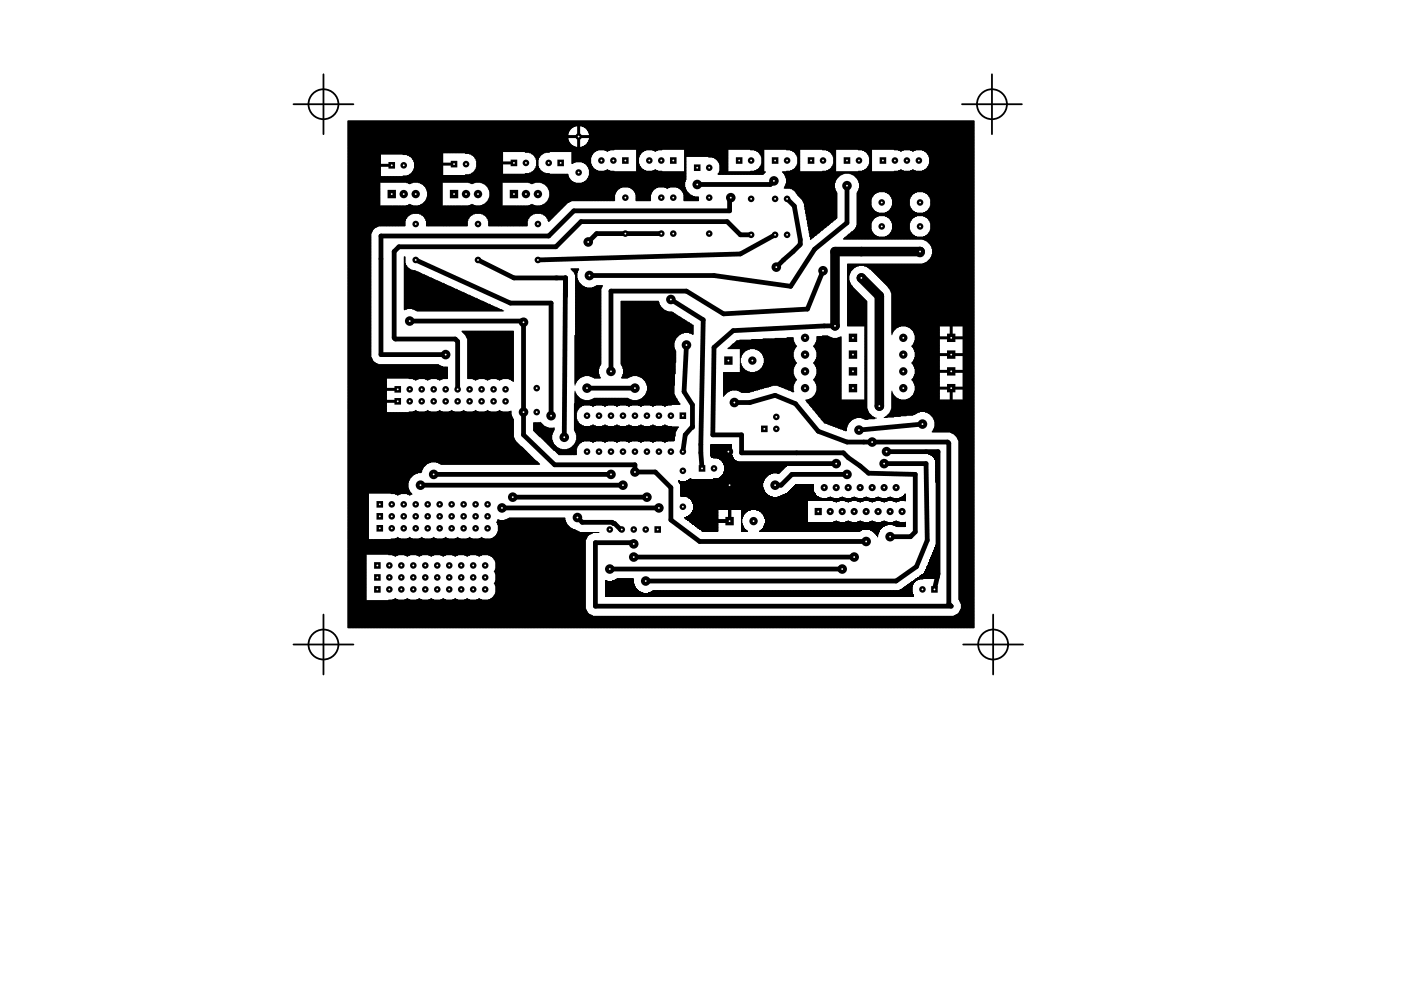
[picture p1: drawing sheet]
<svg xmlns="http://www.w3.org/2000/svg" width="297mm" height="210mm" viewBox="0 0 297 210" stroke-linecap="round" stroke-linejoin="round" font-family="sans-serif">
<g fill="none" stroke="#000" stroke-width=".38">
<path d="M68.6 15.7v12.7M210.3 15.7v12.7M62.2 22.1h12.7M204 22.1h12.7M62.2 136.7h12.7M68.6 130.3v12.7M204.2 136.7h12.7M210.6 130.3v12.7"/>
<circle cx="68.6" cy="22.1" r="3.2"/>
<circle cx="210.3" cy="22.1" r="3.2"/>
<circle cx="68.6" cy="136.7" r="3.2"/>
<circle cx="210.6" cy="136.7" r="3.2"/>
</g>
<g fill="none" stroke="#000" stroke-width="1.4" stroke-linecap="butt">
<path d="M82.4 35.1h1.4M95.6 34.8h1.4M108.3 34.5h1.4M118.2 34.5h1.4M131.9 34h1.4M142 34h1.4M147.1 35.6h1.4M156 34h1.4M163.6 34h1.4M171.3 34h1.4M178.9 34h1.4M186.5 34h1.4"/>
<path d="M83.6 85.1h1.4M83.6 82.6h1.4M144.1 88.1h1.4M148.1 99.3h1.4M161.4 90.9h1.4M79.3 119.9h1.4M79.8 106.9h1.4M79.8 112h1.4M79.8 109.5h1.4M138.7 112.3h1.4M79.3 125h1.4M79.3 122.4h1.4"/>
<path d="M197.4 125h1.4"/>
</g>
<g fill="#000">
<circle cx="85.6" cy="35.1" r=".7"/>
<circle cx="98.8" cy="34.8" r=".7"/>
<circle cx="111.5" cy="34.5" r=".7"/>
<circle cx="116.3" cy="34.5" r=".7"/>
<circle cx="122.7" cy="36.6" r=".7"/>
<circle cx="122.7" cy="29" r=".7"/>
<circle cx="127.5" cy="34" r=".7"/>
<circle cx="130" cy="34" r=".7"/>
<circle cx="137.7" cy="34" r=".7"/>
<circle cx="140.2" cy="34" r=".7"/>
<circle cx="147.8" cy="39.1" r="1.02"/>
<circle cx="150.4" cy="35.6" r=".7"/>
<circle cx="159.3" cy="34" r=".7"/>
<circle cx="164.1" cy="38.4" r="1.02"/>
<circle cx="166.9" cy="34" r=".7"/>
<circle cx="174.5" cy="34" r=".7"/>
<circle cx="179.6" cy="39.4" r="1.02"/>
<circle cx="182.1" cy="34" r=".7"/>
<circle cx="189.7" cy="34" r=".7"/>
<circle cx="192.3" cy="34" r=".7"/>
<circle cx="194.8" cy="34" r=".7"/>
<circle cx="85.6" cy="41.1" r=".89"/>
<circle cx="88.1" cy="55.1" r=".7"/>
<circle cx="88.1" cy="47.5" r=".7"/>
<circle cx="88.1" cy="41.1" r=".89"/>
<circle cx="98.8" cy="41.1" r=".89"/>
<circle cx="101.3" cy="55.1" r=".7"/>
<circle cx="101.3" cy="47.5" r=".7"/>
<circle cx="101.3" cy="41.1" r=".89"/>
<circle cx="111.5" cy="41.1" r=".89"/>
<circle cx="114" cy="55.1" r=".7"/>
<circle cx="114" cy="47.5" r=".7"/>
<circle cx="114" cy="41.1" r=".89"/>
<circle cx="119.9" cy="58.9" r=".51"/>
<circle cx="124.7" cy="51.3" r="1.02"/>
<circle cx="125" cy="58.4" r="1.02"/>
<circle cx="132.6" cy="41.9" r=".7"/>
<circle cx="132.6" cy="49.5" r=".7"/>
<circle cx="140.2" cy="49.5" r=".7"/>
<circle cx="140.2" cy="41.9" r=".7"/>
<circle cx="142.7" cy="41.9" r=".7"/>
<circle cx="142.7" cy="49.5" r=".7"/>
<circle cx="150.4" cy="41.9" r=".7"/>
<circle cx="150.4" cy="49.5" r=".7"/>
<circle cx="154.9" cy="41.9" r="1.02"/>
<circle cx="159.3" cy="49.8" r=".7"/>
<circle cx="159.3" cy="42.2" r=".7"/>
<circle cx="164.3" cy="42.2" r=".7"/>
<circle cx="164.3" cy="49.8" r=".7"/>
<circle cx="164.6" cy="56.6" r="1.02"/>
<circle cx="166.9" cy="42.2" r=".7"/>
<circle cx="166.9" cy="49.8" r=".7"/>
<circle cx="174.5" cy="57.4" r="1.02"/>
<circle cx="182.6" cy="58.9" r="1.02"/>
<circle cx="186.9" cy="42.9" r=".7"/>
<circle cx="186.9" cy="48" r=".7"/>
<circle cx="195.1" cy="42.9" r=".7"/>
<circle cx="195.1" cy="48" r=".7"/>
<circle cx="195.1" cy="53.3" r="1.02"/>
<circle cx="86.9" cy="68.1" r="1.02"/>
<circle cx="94.5" cy="75.2" r="1.02"/>
<circle cx="111" cy="68.3" r="1.02"/>
<circle cx="129.5" cy="78.7" r="1.02"/>
<circle cx="142.2" cy="63.5" r="1.02"/>
<circle cx="145.5" cy="73.2" r="1.02"/>
<circle cx="159.5" cy="76.5" r=".89"/>
<circle cx="170.7" cy="71.6" r=".89"/>
<circle cx="170.7" cy="75.2" r=".89"/>
<circle cx="170.7" cy="78.7" r=".89"/>
<circle cx="177" cy="69.1" r="1.02"/>
<circle cx="191.5" cy="71.6" r=".89"/>
<circle cx="191.5" cy="75.2" r=".89"/>
<circle cx="191.5" cy="78.7" r=".89"/>
<circle cx="86.9" cy="82.5" r=".7"/>
<circle cx="86.9" cy="85.1" r=".7"/>
<circle cx="89.4" cy="85.1" r=".7"/>
<circle cx="89.4" cy="82.5" r=".7"/>
<circle cx="91.9" cy="82.5" r=".7"/>
<circle cx="91.9" cy="85.1" r=".7"/>
<circle cx="94.5" cy="82.5" r=".7"/>
<circle cx="94.5" cy="85.1" r=".7"/>
<circle cx="97" cy="85.1" r=".7"/>
<circle cx="97" cy="82.5" r=".7"/>
<circle cx="99.6" cy="85.1" r=".7"/>
<circle cx="99.6" cy="82.5" r=".7"/>
<circle cx="102.1" cy="85.1" r=".7"/>
<circle cx="102.1" cy="82.5" r=".7"/>
<circle cx="104.6" cy="82.5" r=".7"/>
<circle cx="104.6" cy="85.1" r=".7"/>
<circle cx="107.2" cy="82.5" r=".7"/>
<circle cx="107.2" cy="85.1" r=".7"/>
<circle cx="111" cy="87.4" r="1.02"/>
<circle cx="113.8" cy="82.3" r=".7"/>
<circle cx="113.8" cy="87.4" r=".7"/>
<circle cx="116.8" cy="88.1" r="1.02"/>
<circle cx="119.6" cy="92.7" r="1.02"/>
<circle cx="124.5" cy="82.3" r="1.02"/>
<circle cx="124.5" cy="88.1" r=".7"/>
<circle cx="124.5" cy="95.8" r=".7"/>
<circle cx="127" cy="88.1" r=".7"/>
<circle cx="127" cy="95.8" r=".7"/>
<circle cx="129.5" cy="88.1" r=".7"/>
<circle cx="129.5" cy="95.8" r=".7"/>
<circle cx="132.1" cy="95.8" r=".7"/>
<circle cx="132.1" cy="88.1" r=".7"/>
<circle cx="134.6" cy="82.3" r="1.02"/>
<circle cx="134.6" cy="95.8" r=".7"/>
<circle cx="134.6" cy="88.1" r=".7"/>
<circle cx="137.2" cy="95.8" r=".7"/>
<circle cx="137.2" cy="88.1" r=".7"/>
<circle cx="139.7" cy="88.1" r=".7"/>
<circle cx="139.7" cy="95.8" r=".7"/>
<circle cx="142.2" cy="88.1" r=".7"/>
<circle cx="142.2" cy="95.8" r=".7"/>
<circle cx="144.8" cy="99.8" r=".7"/>
<circle cx="144.8" cy="95.8" r=".7"/>
<circle cx="146.8" cy="90.4" r=".51"/>
<circle cx="151.4" cy="99.3" r=".7"/>
<circle cx="154.4" cy="95.8" r="1.02"/>
<circle cx="155.7" cy="85.3" r="1.02"/>
<circle cx="164.6" cy="88.4" r=".7"/>
<circle cx="164.6" cy="90.9" r=".7"/>
<circle cx="170.7" cy="82.3" r=".89"/>
<circle cx="177.3" cy="98.3" r="1.02"/>
<circle cx="182.1" cy="91.2" r="1.02"/>
<circle cx="184.9" cy="93.7" r="1.02"/>
<circle cx="186.4" cy="86.1" r="1.02"/>
<circle cx="187.5" cy="98.3" r="1.02"/>
<circle cx="188" cy="95.8" r="1.02"/>
<circle cx="191.5" cy="82.3" r=".89"/>
<circle cx="195.6" cy="89.9" r="1.02"/>
<circle cx="82.5" cy="119.9" r=".7"/>
<circle cx="83.1" cy="109.5" r=".7"/>
<circle cx="83.1" cy="112" r=".7"/>
<circle cx="83.1" cy="106.9" r=".7"/>
<circle cx="85.1" cy="119.9" r=".7"/>
<circle cx="85.6" cy="112" r=".7"/>
<circle cx="85.6" cy="109.5" r=".7"/>
<circle cx="85.6" cy="106.9" r=".7"/>
<circle cx="87.6" cy="119.9" r=".7"/>
<circle cx="88.1" cy="112" r=".7"/>
<circle cx="88.1" cy="109.5" r=".7"/>
<circle cx="88.1" cy="106.9" r=".7"/>
<circle cx="89.2" cy="102.9" r="1.02"/>
<circle cx="90.2" cy="119.9" r=".7"/>
<circle cx="90.7" cy="109.5" r=".7"/>
<circle cx="90.7" cy="112" r=".7"/>
<circle cx="90.7" cy="106.9" r=".7"/>
<circle cx="91.9" cy="100.6" r="1.02"/>
<circle cx="92.7" cy="119.9" r=".7"/>
<circle cx="93.2" cy="112" r=".7"/>
<circle cx="93.2" cy="106.9" r=".7"/>
<circle cx="93.2" cy="109.5" r=".7"/>
<circle cx="95.2" cy="119.9" r=".7"/>
<circle cx="95.8" cy="112" r=".7"/>
<circle cx="95.8" cy="106.9" r=".7"/>
<circle cx="95.8" cy="109.5" r=".7"/>
<circle cx="97.8" cy="119.9" r=".7"/>
<circle cx="98.3" cy="112" r=".7"/>
<circle cx="98.3" cy="109.5" r=".7"/>
<circle cx="98.3" cy="106.9" r=".7"/>
<circle cx="100.3" cy="119.9" r=".7"/>
<circle cx="100.8" cy="109.5" r=".7"/>
<circle cx="100.8" cy="112" r=".7"/>
<circle cx="100.8" cy="106.9" r=".7"/>
<circle cx="102.9" cy="119.9" r=".7"/>
<circle cx="103.4" cy="112" r=".7"/>
<circle cx="103.4" cy="109.5" r=".7"/>
<circle cx="103.4" cy="106.9" r=".7"/>
<circle cx="106.4" cy="107.7" r="1.02"/>
<circle cx="108.7" cy="105.4" r="1.02"/>
<circle cx="122.4" cy="109.7" r="1.02"/>
<circle cx="129.3" cy="112.3" r=".7"/>
<circle cx="129.5" cy="100.6" r="1.02"/>
<circle cx="131.8" cy="112.3" r=".7"/>
<circle cx="132.1" cy="102.9" r="1.02"/>
<circle cx="134.4" cy="115.3" r="1.02"/>
<circle cx="134.4" cy="118.1" r="1.02"/>
<circle cx="134.4" cy="112.3" r=".7"/>
<circle cx="134.6" cy="100.1" r="1.02"/>
<circle cx="136.9" cy="112.3" r=".7"/>
<circle cx="137.2" cy="105.4" r="1.02"/>
<circle cx="139.7" cy="107.7" r="1.02"/>
<circle cx="144.8" cy="107.4" r=".7"/>
<circle cx="154.7" cy="102.9" r="1.02"/>
<circle cx="159.8" cy="110.5" r=".89"/>
<circle cx="164.3" cy="102.9" r="1.02"/>
<circle cx="174.8" cy="103.4" r=".76"/>
<circle cx="176" cy="108.5" r=".76"/>
<circle cx="177.3" cy="103.4" r=".76"/>
<circle cx="178.6" cy="108.5" r=".76"/>
<circle cx="179.6" cy="100.6" r="1.02"/>
<circle cx="179.8" cy="103.4" r=".76"/>
<circle cx="181.1" cy="108.5" r=".76"/>
<circle cx="181.1" cy="118.1" r="1.02"/>
<circle cx="182.4" cy="103.4" r=".76"/>
<circle cx="183.6" cy="108.5" r=".76"/>
<circle cx="183.6" cy="114.8" r="1.02"/>
<circle cx="184.9" cy="103.4" r=".76"/>
<circle cx="186.2" cy="108.5" r=".76"/>
<circle cx="187.5" cy="103.4" r=".76"/>
<circle cx="188.7" cy="108.5" r=".76"/>
<circle cx="188.7" cy="113.8" r="1.02"/>
<circle cx="190" cy="103.4" r=".76"/>
<circle cx="191.3" cy="108.5" r=".76"/>
<circle cx="82.5" cy="125" r=".7"/>
<circle cx="82.5" cy="122.4" r=".7"/>
<circle cx="85.1" cy="125" r=".7"/>
<circle cx="85.1" cy="122.4" r=".7"/>
<circle cx="87.6" cy="125" r=".7"/>
<circle cx="87.6" cy="122.4" r=".7"/>
<circle cx="90.2" cy="125" r=".7"/>
<circle cx="90.2" cy="122.4" r=".7"/>
<circle cx="92.7" cy="125" r=".7"/>
<circle cx="92.7" cy="122.4" r=".7"/>
<circle cx="95.2" cy="122.4" r=".7"/>
<circle cx="95.2" cy="125" r=".7"/>
<circle cx="97.8" cy="125" r=".7"/>
<circle cx="97.8" cy="122.4" r=".7"/>
<circle cx="100.3" cy="125" r=".7"/>
<circle cx="100.3" cy="122.4" r=".7"/>
<circle cx="102.9" cy="125" r=".7"/>
<circle cx="102.9" cy="122.4" r=".7"/>
<circle cx="129.3" cy="120.6" r="1.02"/>
<circle cx="136.9" cy="123.2" r="1.02"/>
<circle cx="178.6" cy="120.6" r="1.02"/>
<circle cx="195.6" cy="125" r=".7"/>
</g>
<g fill="none" stroke="#000" stroke-width="1.8" stroke-linecap="butt">
<path d="M83.1 40.3v1.7M96.3 40.3v1.7M109 40.3v1.7M153.5 76.5h1.8M180 75.2h1.7M180 78.7h1.7M180 71.6h1.7M200.8 75.2h1.8M200.8 78.7h1.8M200.8 71.6h1.8M180 82.3h1.7M200.8 82.3h1.8"/>
<path d="M153.8 110.5h1.8"/>
</g>
<path d="M172.7 108.5h1.5" fill="none" stroke="#000" stroke-width="1.5" stroke-linecap="butt"/>
<g fill="none" stroke="#000" stroke-width="1">
<path d="M164.1 38.4l-.8 .7h-15.5M179.6 39.4v7.8l-6.9 5.6-5.1 7.9-16.2-2.3h-26.4M88.1 55.1l20.1 9.2h8.6v23.8M101.3 55.1l7.7 3.8h10.9M119.9 58.9l-.3 33.8M119.9 58.9v3.8M140.2 49.5h-13.7l-1.8 1.8M154.9 41.9l-.2 .3v2.5h-33l-5.4 5.3h-35.5v25.2h13.9M159.3 49.8h-2.3l-2.8-2.8h-31l-5.3 5.3h-33.3l-1 1v18.3l.2 .3h12.7l.5 .5v10.2M164.3 49.8l-7.3 4-43 1.3M166.9 42.2l1.5 1.5 1.3 7.1v1l-5.1 4.8M174.5 57.4l-3.3 8.1-17.8 1-7.9-4.8h-16v17"/>
<path d="M86.9 68.1h24.1v24.1l6.6 6.4h17v1.5h4.3l3.3 3.3v6.8l6.1 4.6h35.3M142.2 63.5l6.9 4.3-.5 26.4 .2 5.1M145.5 73.2l-.5 9.9 1.8 2.8v4.5l-1.5 1.8-.5 3.6M177 69.1l-21.6 1-4 3.6-.3 18.5h6.1v3.8h21.6l1 1 2.6 1.8 1.8 1.5 9.9 .3v12.2l-1.1 1h-4.3M124.5 82.3h10.1M154.4 95.8l.3-.3v7.4M154.7 98.3h22.6M155.7 85.3h3.3l5.3-1.5 4.4 1.8 4.8 5.8 6.1 2.3h21.3l.3 .3v34l.5 .5h-75.5v-13.4h7.7l.5 .2M187.5 98.3h8.8l.3 16.3-2.3 5.5-4.3 3.1h-53.1M188 95.8h10.9v25.9l-.8 3.3M195.6 89.9l-13.5 1.3M89.2 102.9h42.9"/>
<path d="M91.9 100.6h37.6M106.4 107.7h33.3M108.7 105.4h28.5M122.4 109.7l1 1h6.4l.2 .3h.3l1.3 1.3h.2M134.4 118.1h46.7M179.6 100.6h-11.7l-2.3 2.3h-1.3M185.9 108.5h.3M129.3 120.7h49.3"/>
</g>
<path d="M182.6 58.9l3.8 3.8v23.4M195.1 53.3h-18.1v15.8" fill="none" stroke="#000" stroke-width="2"/>
<g fill="none" stroke="#000" stroke-width=".64">
<path d="M80.7 35.1h2.4M93.9 34.8h2.4M106.6 34.5h2.4M120.3 29h4.7M122.7 26.6v4.7M199.1 71.6h5.1M199.1 78.7h5.1M199.1 75.2h5.1M201.7 69.1v2.5M82 82.6h2.3M82 85.1h2.3M199.1 82.3h5.1"/>
<path d="M201.7 82.3v2.5M154.7 108v2.5h-2.6"/>
</g>
<g fill="none" stroke="#000" stroke-width=".21">
<path d="M73.8 31.1h48.1v3.3h-.6M73.8 31h47.7v3.5h-.2M73.8 38.6h47.7v3.9M73.8 30.9h47.6v3.8h-.1v-3.8M73.8 38.5h47.6v4M73.8 30.7h47.4v1.4M73.8 38.4h47.4v4.1M73.8 30.6h47.2v1.5M73.8 30.5h47.1v1.6M73.8 38.1h47.1v4.6M73.8 30.2h47v1.9M73.8 30.1h46.9v2"/>
<path d="M73.8 37.7h46.9v5.1M73.8 29.7h46.7v2.4M73.8 25.7h132.7v107.4h-132.7zM73.8 39.9h6.7M73.8 39.8h6.7M73.8 39.6h6.7M73.8 39.5h6.7M73.8 39.4h6.7M73.8 39.2h6.7M73.8 39.1h6.7M73.8 39h6.7M73.8 38.9h6.7"/>
<path d="M73.8 38.7h6.7M73.8 38h47M73.8 37.6h46.7M73.8 37.5h46.7M73.8 37.3h6.8M73.8 37.2h6.8M73.8 37.1h6.8M73.8 37h6.8M73.8 36.8h6.8M73.8 36.7h6.8M73.8 36.6h6.8M73.8 36.4h6.8"/>
<path d="M73.8 36.3h6.8M73.8 36.2h6.8M73.8 36.1h6.8M73.8 35.9h6.8M73.8 35.8h6.8M73.8 35.7h6.8M73.8 35.6h6.8M73.8 35.4h6.8M73.8 35.3h6.8M73.8 35.2h6.8M73.8 35.1h6.8M73.8 34.9h6.8"/>
<path d="M73.8 34.8h6.8M73.8 34.7h6.8M73.8 34.5h6.8M73.8 34.4h6.8M73.8 34.3h6.8M73.8 34.2h6.8M73.8 34h6.8M73.8 33.9h6.8M73.8 33.8h6.8M73.8 33.7h6.8M73.8 33.5h6.8M73.8 33.4h6.8"/>
<path d="M73.8 33.3h6.8M73.8 33.1h6.8M73.8 33h6.8M73.8 32.9h6.8M73.8 32.8h6.8M73.8 32.6h20.1M73.8 32.5h20.1M73.8 32.4h32.8M73.8 32.3h32.8M73.8 31.6h132.7M73.8 31.5h132.7M73.8 31.4h132.7"/>
<path d="M73.8 31.2h132.7M73.8 30.4h47M73.8 30h46.7M73.8 29.8h46.7M73.8 29.6h46.6M73.8 29.5h46.6M73.8 29.3h46.6M73.8 29.2h46.6M73.8 29.1h46.6M73.8 29h46.6M73.8 28.8h46.6M73.8 28.7h46.6"/>
<path d="M73.8 28.6h46.6M73.8 28.4h46.6M73.8 28.3h46.6M73.8 28.1h46.7M73.8 27.9h46.7M73.8 27.6h47M73.8 26.7h132.7M73.8 26.5h132.7M73.8 26.4h132.7M73.8 26.3h132.7M73.8 26.2h132.7M73.8 26h132.7"/>
<path d="M73.8 25.9h132.7M73.8 25.8h132.7M73.9 25.7v107.4M74 25.7v107.4M74.2 25.7v107.4M74.3 25.7v107.4M74.4 25.7v107.4M74.5 25.7v107.4M74.7 25.7v107.4M74.8 25.7v107.4M74.9 25.7v107.4M75.1 25.7v107.4"/>
<path d="M75.2 25.7v107.4M75.3 25.7v107.4M75.4 25.7v107.4M75.6 25.7v107.4M75.7 25.7v107.4M75.8 25.7v107.4M75.9 25.7v107.4M76.1 25.7v107.4M76.2 25.7v107.4M76.3 25.7v107.4M76.5 25.7v107.4M76.6 25.7v107.4"/>
<path d="M76.7 25.7v107.4M76.8 25.7v107.4M77 25.7v107.4M77.1 25.7v107.4M77.2 25.7v107.4M77.3 25.7v107.4M77.5 25.7v107.4M77.6 25.7v107.4M77.7 25.7v91.8M77.9 25.7v91.8M78 25.7v91.8M78.1 25.7v91.8"/>
<path d="M78.2 25.7v78.8M78.4 25.7v78.8M78.5 25.7v78.8M78.6 25.7v78.8M78.7 25.7v23.7h-4.9M78.9 25.7v23.4h-5.1M79 25.7v23.2h-5.2M79.1 25.7v22.9h-5.3M79.2 25.7v22.8h-5.4M79.4 25.7v22.7h-5.6M79.5 25.7v22.6M79.6 25.7v22.6h-5.8"/>
<path d="M79.8 25.7v22.4M79.9 25.7v22.4h-6.1M80 25.7v22.3M80.1 25.7v22.3h-6.3M80.3 25.7v22.2M80.4 25.7v22.2M80.5 25.7v22.2M80.6 25.7v12.9M80.8 25.7v6.9M80.8 37.5v1.1M80.9 25.7v6.9M80.9 37.5v1.1"/>
<path d="M81 25.7v6.9M81 37.5v1.1M81.2 25.7v6.9M81.2 37.5v1.1M81.3 25.7v6.9M81.3 37.5v1.1M81.4 25.7v6.9M81.4 37.5v1.1M81.5 25.7v6.9M81.5 37.5v1.1M81.7 25.7v6.9M81.7 37.5v1.1"/>
<path d="M81.8 25.7v6.9M81.8 37.5v1.1M81.9 25.7v6.9M81.9 37.5v1.1M82 25.7v6.9M82 37.5v1.1M82.2 25.7v6.9M82.2 37.5v1.1M82.3 25.7v6.9M82.3 37.5v1.1M82.4 25.7v6.9M82.4 37.5v1.1"/>
<path d="M82.6 25.7v6.9M82.6 37.5v1.1M82.7 25.7v6.9M82.7 37.5v1.1M82.8 25.7v6.9M82.8 37.5v1.1M82.9 25.7v6.9M82.9 37.5v1.1M83.1 25.7v6.9M83.1 37.5v1.1M83.2 25.7v6.9M83.2 37.5v1.1"/>
<path d="M83.3 25.7v6.9M83.3 37.5v1.1M83.4 25.7v6.9M83.4 37.5v1.1M83.6 25.7v6.9M83.6 37.5v1.1M83.7 25.7v6.9M83.7 37.5v1.1M83.8 25.7v6.9M83.8 37.5v1.1M83.9 25.7v6.9M83.9 37.5v1.1"/>
<path d="M84.1 25.7v6.9M84.1 37.5v1.1M84.2 25.7v6.9M84.2 37.5v1.1M84.3 25.7v6.9M84.3 37.5v1.1M84.5 25.7v6.9M84.5 37.5v1.1M84.6 25.7v6.9M84.6 37.5v1.1M84.7 25.7v6.9M84.7 37.5v1.1"/>
<path d="M84.8 25.7v6.9M84.8 37.5v1.1M85 25.7v6.9M85 37.5v1.1M85.1 25.7v6.9M85.1 37.5v1.1M85.2 25.7v6.9M85.2 37.5v1.1M85.3 25.7v6.9M85.3 37.5v1.1M85.5 25.7v7.1h8.4M85.6 25.7v7.1"/>
<path d="M85.6 37.3v1.3M85.7 25.7v7.1M85.7 37.3v1.3M85.9 25.7v7.1M85.9 37.3v1.3M86 25.7v7.1M86 37.3v1.3M86.1 25.7v7.1M86.1 37.3v1.3M86.2 25.7v7.1M86.4 25.7v7.2h7.5M86.5 25.7v7.2"/>
<path d="M86.5 37.2v1.5M86.6 25.7v7.2M86.7 25.7v7.3h7.2M86.9 25.7v7.4h7M87 25.7v7.4M87 37v1.9M87.1 25.7v7.6h6.8M87.2 25.7v7.7h6.7M87.4 25.7v7.8h6.5M87.5 25.7v8.1h6.4M87.5 36.4h6.4M87.5 33.7h6.4"/>
<path d="M87.6 25.7v8.2h6.3M87.8 25.7v8.6h6.1M87.8 36.1h6.1M87.8 35.9h6.1M87.8 34.2h6.1M87.8 34h6.1M87.9 25.7v12.9M87.9 35.7h6M87.9 35.6h6M87.9 35.4h6M87.9 35.3h6M87.9 35.2h6"/>
<path d="M87.9 35.1h6M87.9 34.9h6M87.9 34.8h6M87.9 34.7h6M87.9 34.5h6M87.9 34.4h6M88 25.7v12.9M88.1 25.7v12.9M88.3 25.7v12.9M88.4 25.7v12.9M88.5 25.7v12.9M88.6 25.7v12.9"/>
<path d="M88.8 25.7v13h4.9M88.9 25.7v13M89 25.7v13M89.2 25.7v13.2h4.5M89.3 25.7v13.2M89.4 25.7v13.3h4.3M89.5 25.7v13.3M89.7 25.7v13.4h4M89.8 25.7v13.5h3.9M89.9 25.7v13.7h3.8M90 25.7v13.8h3.7M90.2 25.7v13.9h3.5"/>
<path d="M90.3 25.7v14.2h3.4M90.3 39.8h3.4M90.4 25.7v14.4h3.3M90.6 25.7v14.8h3.1M90.7 25.7v22.2M90.8 25.7v22.2M90.9 25.7v22.2M91.1 25.7v22.2M91.2 25.7v22.2M91.3 25.7v22.2M91.4 25.7v22.2M91.6 25.7v22.2"/>
<path d="M91.7 25.7v22.2M91.8 25.7v22.2M91.9 25.7v22.2M92.1 25.7v22.2M92.2 25.7v22.2M92.3 25.7v22.2M92.5 25.7v22.2M92.6 25.7v22.2M92.7 25.7v22.2M92.8 25.7v22.2M93 25.7v22.2M93.1 25.7v22.2"/>
<path d="M93.2 25.7v22.2M93.3 25.7v22.2M93.5 25.7v22.2M93.6 25.7v22.2M93.7 25.7v22.2M93.9 25.7v12.9M93.9 35.8h-6.1v2.8M93.9 36.2h-6.3v2.4M93.9 36.3h-6.4v2.4h-1.3v-1.4M93.9 36.6h-6.5v2.1M93.9 36.7h-6.7v2M93.9 36.8h-6.8v2.1h-.5v-1.7"/>
<path d="M93.9 37h-7v2M93.9 37.1h-7.2v1.8M94 25.7v6.7M94 37.2v1.4M94.1 25.7v6.7M94.1 37.2v1.4M94.2 25.7v6.7M94.2 37.2v1.4M94.4 25.7v6.7M94.4 37.2v1.4M94.5 25.7v6.7M94.5 37.2v1.4"/>
<path d="M94.6 25.7v6.7M94.6 37.2v1.4M94.7 25.7v6.7M94.7 37.2v1.4M94.9 25.7v6.7M94.9 37.2v1.4M95 25.7v6.7M95 37.2v1.4M95.1 25.7v6.7M95.1 37.2v1.4M95.3 25.7v6.7M95.3 37.2v1.4"/>
<path d="M95.4 25.7v6.7M95.4 37.2v1.4M95.5 25.7v6.7M95.5 37.2v1.4M95.6 25.7v6.7M95.6 37.2v1.4M95.8 25.7v6.7M95.8 37.2v1.4M95.9 25.7v6.7M95.9 37.2v1.4M96 25.7v6.7M96 37.2v1.4"/>
<path d="M96.1 25.7v6.7M96.1 37.2v1.4M96.3 25.7v6.7M96.3 37.2v1.4M96.4 25.7v6.7M96.4 37.2v1.4M96.5 25.7v6.7M96.5 37.2v1.4M96.6 25.7v6.7M96.6 37.2v1.4M96.8 25.7v6.7M96.8 37.2v1.4"/>
<path d="M96.9 25.7v6.7M96.9 37.2v1.4M97 25.7v6.7M97 37.2v1.4M97.2 25.7v6.7M97.2 37.2v1.4M97.3 25.7v6.7M97.3 37.2v1.4M97.4 25.7v6.7M97.4 37.2v1.4M97.5 25.7v6.7M97.5 37.2v1.4"/>
<path d="M97.7 25.7v6.7M97.7 37.2v1.4M97.8 25.7v6.7M97.8 37.2v1.4M97.9 25.7v6.7M97.9 37.2v1.4M98 25.7v6.7M98 37.2v1.4M98.2 25.7v6.7M98.2 37.2v1.4M98.3 25.7v6.7M98.3 37.2v1.4"/>
<path d="M98.4 25.7v6.7M98.4 37.2v1.4M98.6 25.7v6.7M98.6 37.2v1.4M98.7 25.7v6.8h7.9M98.8 25.7v6.8M98.8 37.1v1.5M98.9 25.7v6.8M98.9 37.1v1.5M99.1 25.7v6.8M99.1 37.1v1.5M99.2 25.7v6.8"/>
<path d="M99.2 37.1v1.5M99.3 25.7v6.8M99.3 37.1v1.5M99.4 25.7v6.8M99.6 25.7v6.9h7M99.6 38.7v-1.7h20.8v5.9M99.7 25.7v6.9M99.7 37v1.7M99.8 25.7v6.9M99.9 25.7v7.1h6.7M100.1 25.7v7.2h6.5M100.2 25.7v7.2"/>
<path d="M100.2 36.7v2.2M100.3 25.7v7.3h6.3M100.5 25.7v7.4h6.1M100.6 25.7v7.6h6M100.7 25.7v7.8h5.9M100.7 36.2h5.9M100.7 33.4h5.9M100.8 25.7v8h5.8M101 25.7v8.3h5.6M101 35.8h5.6M101 35.7h5.6M101 33.9h5.6"/>
<path d="M101 33.8h5.6M101.1 25.7v12.9M101.1 35.4h5.5M101.1 35.3h5.5M101.1 35.2h5.5M101.1 35.1h5.5M101.1 34.9h5.5M101.1 34.8h5.5M101.1 34.7h5.5M101.1 34.5h5.5M101.1 34.4h5.5M101.1 34.3h5.5"/>
<path d="M101.1 34.2h5.5M101.2 25.7v12.9M101.3 25.7v12.9M101.5 25.7v12.9M101.6 25.7v12.9M101.7 25.7v12.9M101.9 25.7v12.9M102 25.7v13h4.4M102.1 25.7v13M102.2 25.7v13M102.4 25.7v13.2h4M102.5 25.7v13.2"/>
<path d="M102.6 25.7v13.3h3.8M102.7 25.7v13.3M102.9 25.7v13.4h3.5M103 25.7v13.5h3.4M103.1 25.7v13.7h3.3M103.3 25.7v13.8h3.1M103.4 25.7v13.9h3M103.5 25.7v14.2h2.9M103.5 39.8h2.9M103.6 25.7v14.4h2.8M103.8 25.7v14.8h2.6M103.9 25.7v22.2"/>
<path d="M104 25.7v22.2M104.1 25.7v22.2M104.3 25.7v22.2M104.4 25.7v22.2M104.5 25.7v22.2M104.6 25.7v22.2M104.8 25.7v22.2M104.9 25.7v22.2M105 25.7v22.2M105.2 25.7v22.2M105.3 25.7v22.2M105.4 25.7v22.2"/>
<path d="M105.5 25.7v22.2M105.7 25.7v22.2M105.8 25.7v22.2M105.9 25.7v22.2M106 25.7v22.2M106.2 25.7v22.2M106.3 25.7v22.2M106.4 25.7v22.2M106.6 25.7v12.9M106.6 35.6h-5.6v3M106.6 35.9h-5.8v2.7M106.6 36.1h-5.9v2.6h-1.3v-1.6"/>
<path d="M106.6 36.3h-6v2.4M106.6 36.4h-6.1v2.3M106.6 36.6h-6.3v2.3h-.5v-1.9M106.6 36.7h-6.5v2.3M106.6 36.8h-6.7v2.1M106.7 25.7v6.4M106.7 37v1.6M106.8 25.7v6.4M106.8 37v1.6M106.9 25.7v6.4M106.9 37v1.6M107.1 25.7v6.4"/>
<path d="M107.1 37v1.6M107.2 25.7v6.4M107.2 37v1.6M107.3 25.7v6.4M107.3 37v1.6M107.4 25.7v6.4M107.4 37v1.6M107.6 25.7v6.4M107.6 37v1.6M107.7 25.7v6.4M107.7 37v1.6M107.8 25.7v6.4"/>
<path d="M107.8 37v1.6M108 25.7v6.4M108 37v1.6M108.1 25.7v6.4M108.1 37v1.6M108.2 25.7v6.4M108.2 37v1.6M108.3 25.7v6.4M108.3 37v1.6M108.5 25.7v6.4M108.5 37v1.6M108.6 25.7v6.4"/>
<path d="M108.6 37v1.6M108.7 25.7v6.4M108.7 37v1.6M108.8 25.7v6.4M108.8 37v1.6M109 25.7v6.4M109 37v1.6M109.1 25.7v6.4M109.1 37v1.6M109.2 25.7v6.4M109.2 37v1.6M109.3 25.7v6.4"/>
<path d="M109.3 37v1.6M109.5 25.7v6.4M109.5 37v1.6M109.6 25.7v6.4M109.6 37v1.6M109.7 25.7v6.4M109.7 37v1.6M109.9 25.7v6.4M109.9 37v1.6M110 25.7v6.4M110 37v1.6M110.1 25.7v6.4"/>
<path d="M110.1 37v1.6M110.2 25.7v6.4M110.2 37v1.6M110.4 25.7v6.4M110.4 37v1.6M110.5 25.7v6.4M110.5 37v1.6M110.6 25.7v6.4M110.6 37v1.6M110.7 25.7v6.4M110.7 37v1.6M110.9 25.7v6.4"/>
<path d="M110.9 37v1.6M111 25.7v6.4M111 37v1.6M111.1 25.7v6.4M111.1 37v1.6M111.3 25.7v6.4M111.3 37v1.6M111.4 25.7v6.6h5.1v-6.6M111.4 38.6v-1.8h5.1v3.7h14.2M111.5 25.7v6.6M111.5 36.8v1.8M111.6 25.7v6.6"/>
<path d="M111.6 36.8v1.8M111.8 25.7v6.6M111.8 36.8v1.8M111.9 25.7v6.6M111.9 36.8v1.8M112 25.7v6.6M112 36.8v1.8M112.1 36.8v1.9h1.3v-2.9h1v2.8M112.1 25.7v6.6M112.3 25.7v6.7h3.3v-6.7M112.3 38.7v-2h3.3v2.4h29.6M112.4 25.7v6.7"/>
<path d="M112.4 36.7v2M112.5 36.7v2.2h.5v-2.6h1.8v2.4M112.5 25.7v6.7M112.6 25.7v6.8h2.6v-6.8M112.6 38.9v-2.3h2.6v2.3M112.8 25.7v6.9h2.3v-6.9M112.9 25.7v6.9M112.9 36.4v2.5M113 25.7v7.1h1.8v-7.1M113.2 38.7v-2.5h1.5v2.5h7.2v3.8M113.2 25.7v7.2h1.5v-7.2M113.3 25.7v7.3h1.3v-7.3"/>
<path d="M113.4 25.7v7.6h1v-7.6M113.4 35.9h1M113.4 33.1h1M113.5 25.7v7.7h.8v-7.7M113.5 38.6v-2.9h.8v2.9M113.7 25.7v8.1h.5v-8.1M113.7 38.6v-3.3h.5v3.3M113.7 35.6h.5M113.7 35.4h.5M113.7 33.7h.5M113.7 33.5h.5M113.8 25.7v12.9"/>
<path d="M113.8 35.2h.2M113.8 35.1h.2M113.8 34.9h.2M113.8 34.8h.2M113.8 34.7h.2M113.8 34.5h.2M113.8 34.4h.2M113.8 34.3h.2M113.8 34.2h.2M113.8 34h.2M113.8 33.9h.2M113.9 25.7v12.9"/>
<path d="M114 25.7v12.9M114.6 38.6v-2.5h-1.3v2.6M114.9 25.7v6.9M114.9 36.4v2.3M115.3 25.7v6.7M115.3 36.7v2.3h29.9M115.4 25.7v6.7M115.4 36.7v2.3M115.7 25.7v6.6M115.7 36.8v2.4h29.5M115.8 25.7v6.6M115.8 36.8v2.6h29.4"/>
<path d="M116 25.7v6.6M116 36.8v2.7h29.2M116.1 25.7v6.6M116.1 36.8v2.8h29.1M116.2 25.7v6.6M116.3 25.7v6.6M116.6 25.7v6.4M116.6 37v9.7h-.4v-4.3h14.1M116.7 25.7v6.4M116.7 37v9.6h-.5M116.8 25.7v6.4M116.8 37v9.5h-.6"/>
<path d="M117 37v9.4h-.9v-3.7h4.9v-4.5h-47.2M117 25.7v6.4M117.1 37v9.2h-1.1v-3.4h4.8v-5h-47M117.1 25.7v6.4M117.2 25.7v6.4M117.2 37v9.1h-1.2M117.3 37v9h-1.5v-3.1h4.7v-5.6h-35v1.3M117.3 25.7v6.4M117.5 37v8.8h-1.8v-2.7h4.6v-6.1M117.5 25.7v6.4M117.6 37v8.7h-2v-2.5h4.5v-6.2M117.6 25.7v6.4"/>
<path d="M117.7 37v8.6h-2.4v-2.3h4.7v-6.3M117.7 25.7v6.4M117.9 25.7v6.4M117.9 37v8.5h-2.7v-2.1M118 25.7v6.4M118 37v8.3h-3.2v-1.7M118.1 25.7v6.4M118.1 37v8.2h-44.3M118.2 25.7v6.4M118.2 37v8.1h-44.4M118.4 25.7v6.4M118.4 37v8h-44.6"/>
<path d="M118.5 25.7v6.4M118.5 37v7.8h-44.7M118.6 25.7v6.4M118.6 37v7.7h-44.8M118.7 25.7v6.4M118.7 37v7.6h-44.9M118.9 25.7v6.4M118.9 37v7.5h-45.1M119 25.7v6.4M119 37v7.3h-45.2M119.1 25.7v6.4M119.1 37v7.2h-45.3"/>
<path d="M119.3 25.7v6.4M119.3 37v7.1h-45.5M119.4 25.7v6.4M119.4 37v6.9h-45.6M119.5 25.7v6.4M119.5 37v6.8h-45.7M119.6 25.7v6.4M119.6 37v6.7h-45.8M119.8 25.7v6.4M119.8 37v6.6h-5.1v1.6M119.9 25.7v6.4M119.9 37v6.4h-4.8v1.9"/>
<path d="M120 25.7v6.4M120.1 25.7v6.4M120.3 25.7v6.4M120.4 37.1h-21.7v1.5M120.4 25.7v6.4M120.4 37.2h-34v1.5M120.5 25.7v2.5h-46.7M120.7 25.7v2.1h-46.9M120.8 25.7v2h-47M120.9 25.7v1.7h-47.1M121 25.7v1.6h-47.2M121.2 25.7v1.5h-47.4"/>
<path d="M121.3 25.7v1.4M121.3 38.5v4M121.3 34.3h3.9M121.3 34.2h3.9M121.3 34h3.9M121.3 33.9h3.9M121.3 33.8h3.9M121.3 33.7h3.9M121.3 33.5h3.9M121.3 33.4h3.9M121.3 33.1h4M121.3 33h4"/>
<path d="M121.3 32.6h4.3M121.4 25.7v1.4h-47.6M121.5 25.7v1.2h-47.7M121.7 25.7v1.1M121.7 31.1v3.3M121.7 38.7v3.8M121.8 25.7v1.1M121.8 31.1v3.3M121.8 38.7v3.8M121.9 25.7v1.1h-48.1M122 25.7v1M122 31.2v3.1"/>
<path d="M122 38.9v3.6M122.2 25.7v1M122.2 31.2v3.1M122.2 38.9v3.6M122.3 25.7v1M122.3 31.2v3.1M122.3 38.9v3.6M122.4 25.7v1M122.4 31.2v3.1M122.4 38.9v3.6M122.6 25.7v1M122.6 31.2v3.1"/>
<path d="M122.6 38.9v3.6M122.7 25.7v1M122.7 31.2v3.1M122.7 38.9v3.6M122.8 25.7v1M122.8 31.2v3.1M122.8 38.9v3.6M122.9 25.7v1M122.9 31.2v3.1M122.9 38.9v3.6M123.1 25.7v1M123.1 31.2v3.1"/>
<path d="M123.1 38.9v3.6M123.2 25.7v1M123.2 31.2v3.1M123.2 38.9v3.6M123.3 25.7v1M123.3 31.2v3.1M123.3 38.9v3.6M123.4 25.7v1.1h83.1M123.6 25.7v1.1M123.6 31.1v3.3M123.6 38.7v3.8M123.7 25.7v1.1"/>
<path d="M123.7 31.1v3.3M123.7 38.7v3.8M123.8 25.7v1.2h82.7M124 25.7v1.4h82.5M124.1 25.7v1.4M124.1 30.9v3.8M124.1 38.5v4M124.2 25.7v1.5h82.3M124.3 25.7v1.6h82.2M124.5 25.7v1.7h82M124.6 35.2h.9v7.3M124.6 25.7v2h81.9"/>
<path d="M124.6 38h20.8M124.6 30.4h81.9M124.6 27.6h81.9M124.7 25.7v2.1h81.8M124.8 35.7h1.1v6.8M124.8 35.6h.9v6.9M124.8 25.7v2.5h81.7M124.8 37.6h20.6M124.8 37.5h20.6M124.8 30h81.7M124.8 29.8h81.7M124.8 28.1h81.7"/>
<path d="M124.8 27.9h81.7M125 36.3h5.2v6.2M125 36.2h1.7v6.3M125 36.1h1.4v6.4M125 35.9h1.2v6.6M125 25.7v16.8M125 37.2h20.4M125 37.1h20.4M125 37h20.4M125 36.8h20.4M125 36.7h20.4M125 36.6h20.4"/>
<path d="M125 36.4h20.4M125 29.6h81.5M125 29.5h81.5M125 29.3h81.5M125 29.2h81.5M125 29.1h81.5M125 29h81.5M125 28.8h81.5M125 28.7h81.5M125 28.6h81.5M125 28.4h81.5M125 28.3h81.5"/>
<path d="M125.1 25.7v16.8M125.2 25.7v16.8M125.3 25.7v7.6h-4M125.5 25.7v7.2h-4.2M125.6 25.7v7.1h-4.3M125.7 25.7v6.8h-4.4M125.9 25.7v6.7h-4.6M126 25.7v6.6h-4.7M126.1 25.7v6.4M126.1 35.9v6.6M126.2 25.7v6.4h-52.4M126.4 25.7v6.3h-52.6"/>
<path d="M126.5 25.7v6.2M126.5 36.2v6.3M126.6 25.7v6.2M126.6 36.2v6.3M126.7 25.7v6.2h-52.9M126.9 25.7v6.1M126.9 36.3v6.2M127 25.7v6.1M127 36.3v6.2M127.1 25.7v6.1M127.1 36.3v6.2M127.3 25.7v6.1"/>
<path d="M127.3 36.3v6.2M127.4 25.7v6.1M127.4 36.3v6.2M127.5 25.7v6.1M127.5 36.3v6.2M127.6 25.7v6.1M127.6 36.3v6.2M127.8 25.7v6.1M127.8 36.3v6.2M127.9 25.7v6.1M127.9 36.3v6.2M128 25.7v6.1"/>
<path d="M128 36.3v6.2M128.1 25.7v6.1M128.1 36.3v6.2M128.3 25.7v6.2h1v-6.2M128.4 25.7v6.2M128.4 36.2v6.3M128.5 25.7v6.2M128.5 36.2v6.3M128.7 25.7v6.3h.2v-6.3M128.8 25.7v6.4M128.8 35.9v6.6M129 25.7v6.2"/>
<path d="M129 36.2v6.3M129.2 25.7v6.2M129.2 36.2v6.3M129.4 25.7v6.1M129.4 36.3v6.2M129.5 25.7v6.1M129.5 36.3v6.2M129.7 25.7v6.1M129.7 36.3v6.2M129.8 25.7v6.1M129.8 36.3v6.2M129.9 25.7v6.1"/>
<path d="M129.9 36.3v6.2M130 25.7v6.1M130 36.3v6.2M130.2 25.7v6.1h-56.4M130.3 25.7v5.9M130.3 36.4v6.1h-14.1M130.4 25.7v5.9M130.4 36.4v4.7h-13.8M130.6 25.7v5.9M130.6 36.4v4.4h-14M130.7 25.7v5.9M130.7 36.4v4.2h-14.1"/>
<path d="M130.8 25.7v5.9M130.8 36.4v4h-14.3M130.9 25.7v5.9M130.9 36.4v3.9h-14.4M131.1 25.7v5.9M131.1 36.4v3.7h-14.8v-3.3M131.2 25.7v5.9M131.2 36.4v3.6M131.3 25.7v5.9M131.3 36.4v3.6h-15M131.4 25.7v5.9M131.4 36.4v3.5h-15.2v-3.1"/>
<path d="M131.6 25.7v5.9M131.6 36.4v3.4M131.7 25.7v5.9M131.7 36.4v3.4M131.8 25.7v5.9M131.8 36.4v3.4h-15.6M132 25.7v5.9M132 36.4v3.2M132.1 25.7v5.9M132.1 36.4v3.2M132.2 25.7v5.9M132.2 36.4v3.2"/>
<path d="M132.3 25.7v5.9M132.3 36.4v3.2M132.5 25.7v5.9M132.5 36.4v3.2M132.6 25.7v5.9M132.6 36.4v3.2M132.7 25.7v5.9M132.7 36.4v3.2M132.8 25.7v5.9M132.8 36.4v3.2M133 25.7v5.9M133 36.4v3.2"/>
<path d="M133.1 25.7v5.9M133.1 36.4v3.2M133.2 25.7v5.9M133.2 36.4v3.2M133.4 36.4v3.4h6v-3.6h-1v4.2h-4v-4M133.4 25.7v5.9M133.5 25.7v5.9M133.5 36.4v3.4M133.6 25.7v5.9M133.6 36.4v3.4M133.7 36.4v3.5h5.4v-3.8h-.3v3.9M133.7 25.7v5.9"/>
<path d="M133.9 25.7v5.9M134 25.7v5.9M134 36.4v3.6M134.1 25.7v5.9M134.2 25.7v5.9M134.4 25.7v5.9M134.5 25.7v5.9M134.6 25.7v5.9M134.7 25.7v5.9M134.9 25.7v5.9M135 36.3h5.3v3.3M135 36.2h1.9v6.3"/>
<path d="M135 36.1h1.5v6.4M135 35.9h1.4v6.6M135 35.8h1.1v6.7M135 35.7h1v6.8M135 35.6h.9v6.9M135 35.3h.8v7.2M135 35.2h.6v7.3M135 34.8h.5v7.7M135 25.7v16.8M135 35.4h.8M135 35.1h.5M135 34.9h.5"/>
<path d="M135 34.7h.4M135 34.5h.4M135 34.4h.4M135 34.3h.4M135 34.2h.4M135 34h.4M135 33.9h.4M135 33.8h.4M135 33.7h.4M135 33.5h.4M135 33.4h.4M135 33.1h.5"/>
<path d="M135 33h.5M135 32.6h.8M135.1 25.7v16.8M135.3 25.7v16.8M135.4 25.7v16.8M135.5 25.7v7.6h-.5M135.6 25.7v7.2h-.6M135.8 25.7v7.1h-.8M135.9 25.7v6.8h-.9M136 25.7v6.7h-1M136.1 25.7v6.6h-1.1M136.3 25.7v6.4"/>
<path d="M136.3 35.9v6.6M136.4 25.7v6.4h-1.4M136.5 25.7v6.3h-1.5M136.7 25.7v6.2M136.7 36.2v6.3M136.8 25.7v6.2M136.8 36.2v6.3M136.9 25.7v6.2h-1.9M137 25.7v6.1M137 36.3v6.2M137.2 25.7v6.1M137.2 36.3v6.2"/>
<path d="M137.3 25.7v6.1M137.3 36.3v6.2M137.4 25.7v6.1M137.4 36.3v6.2M137.5 25.7v6.1M137.5 36.3v6.2M137.7 25.7v6.1M137.7 36.3v6.2M137.8 25.7v6.1M137.8 36.3v6.2M137.9 25.7v6.1M137.9 36.3v6.2h-3v-6.1"/>
<path d="M138 25.7v6.1M138 36.3v4.8h-3.3v-4.7M138.2 25.7v6.1M138.2 36.3v4.5h-3.6v-4.4M138.3 25.7v6.1M138.3 36.3v4.3h-3.8v-4.2M138.4 25.7v6.2h1v-6.2M138.6 25.7v6.2M138.6 36.2v4.1h-4.4v-3.9M138.7 25.7v6.2M138.7 36.2v3.9h-4.6v-3.7M138.8 25.7v6.3h.3v-6.3"/>
<path d="M138.9 25.7v6.4M138.9 35.9v4.1h-5v-3.6M139.2 25.7v6.2M139.2 36.2v3.6M139.3 25.7v6.2M139.3 36.2v3.6M139.6 25.7v6.1M139.6 36.3v3.3M139.7 25.7v6.1M139.7 36.3v3.3M139.8 25.7v6.1M139.8 36.3v3.3"/>
<path d="M140 25.7v6.1M140 36.3v3.3M140.1 25.7v6.1M140.1 36.3v3.3M140.2 25.7v6.1M140.2 36.3v3.3M140.3 25.7v6.1h-5.3M140.5 25.7v5.9M140.5 36.4v3.2M140.6 25.7v5.9M140.6 36.4v3.2M140.7 25.7v5.9"/>
<path d="M140.7 36.4v3.2M140.8 25.7v5.9M140.8 36.4v3.2M141 36.4v3.4h1v-3.4M141 25.7v5.9M141.1 25.7v5.9M141.1 36.4v3.4M141.2 25.7v5.9M141.2 36.4v3.4M141.4 36.4v3.5h.2v-3.5M141.4 25.7v5.9M141.5 25.7v5.9"/>
<path d="M141.5 36.4v3.6M141.6 25.7v5.9M141.7 25.7v5.9M141.7 36.4v3.4M141.9 25.7v5.9M141.9 36.4v3.4M142 25.7v5.9M142.1 25.7v5.9M142.1 36.4v3.2M142.2 25.7v5.9M142.2 36.4v3.2M142.4 25.7v5.9"/>
<path d="M142.4 36.4v3.2M142.5 25.7v5.9M142.5 36.4v3.2M142.6 25.7v5.9M142.6 36.4v3.2M142.7 25.7v5.9M142.7 36.4v3.2M142.9 25.7v5.9M142.9 36.4v3.2M143 25.7v5.9M143 36.4v3.2M143.1 25.7v5.9"/>
<path d="M143.1 36.4v3.2M143.3 25.7v5.9M143.3 36.4v3.2M143.4 25.7v5.9M143.4 36.4v3.2M143.5 36.4v3.4h1.8v2.7M143.5 25.7v5.9M143.6 25.7v5.9M143.6 36.4v3.4M143.8 25.7v5.9M143.8 36.4v3.4M143.9 25.7v5.9"/>
<path d="M143.9 36.4v3.5h1.4M144 25.7v5.9M144 36.4v3.6h1.3M144.1 25.7v5.9M144.1 36.4v3.6M144.3 36.4v3.7h1.1v2.4M144.3 25.7v5.9M144.4 25.7v5.9M144.4 36.4v3.9h1M144.5 36.4v4h1v2.1M144.5 25.7v5.9M144.7 36.4v4.2h1v1.9"/>
<path d="M144.7 25.7v5.9M144.8 36.4v4.4h1v1.7M144.8 25.7v5.9M144.9 36.4v4.7h1.3v1.4M144.9 25.7v5.9M145 36.4v6.1h3.1v-.7h-3.1M145 25.7v5.9M145.2 25.7v16.8M145.2 38.6h-21.4v3.9M145.2 38.7h-21.8v3.8M145.2 38.9h-30.1v-2.5h-2.3v2.6M145.2 36.3h.2"/>
<path d="M145.2 36.2h.2M145.2 36.1h.2M145.2 35.9h.2M145.2 35.8h.2M145.2 35.7h.2M145.2 35.6h.2M145.2 35.4h.2M145.2 35.3h.2M145.2 35.2h.2M145.2 35.1h.2M145.2 34.9h.2M145.2 34.8h.2"/>
<path d="M145.2 34.7h.2M145.2 34.5h.2M145.2 34.4h.2M145.2 34.3h.2M145.2 34.2h.2M145.2 34h.2M145.2 33.9h.2M145.2 33.8h.2M145.2 33.7h.2M145.2 33.5h.2M145.2 33.4h.2M145.2 33.3h.2"/>
<path d="M145.2 33.1h9.1M145.2 33h9.1M145.2 32.9h9.1M145.2 32.8h9.1M145.2 32.6h9.1M145.2 32.5h9.1M145.2 32.4h9.1M145.2 32.3h9.1M145.2 32.1h9.1M145.2 32h9.1M145.2 31.9h9.1M145.2 31.8h9.1"/>
<path d="M145.3 25.7v12.8h-21.3v4M145.3 38.2h-21v4.3M145.3 38.4h-21.1v4.1M145.4 25.7v12.4h-20.9v4.4M145.4 37.3h-20.6v5.2M145.4 37.7h-20.7v4.8M145.4 37.8h-20.8v4.7M145.5 25.7v7.4M145.7 25.7v7.4M145.8 25.7v7.4M145.9 25.7v7.4M146.1 25.7v7.4"/>
<path d="M146.2 25.7v7.4M146.3 25.7v7.4M146.4 25.7v7.4M146.6 25.7v7.4M146.7 25.7v7.4M146.8 25.7v7.4M146.9 25.7v7.4M147.1 25.7v7.4M147.2 25.7v7.4M147.3 25.7v7.4M147.4 25.7v7.4M147.6 25.7v7.4"/>
<path d="M147.7 25.7v7.4M147.8 25.7v7.4M148 25.7v7.4M148.1 25.7v7.4M148.2 25.7v7.4M148.3 25.7v7.4M148.5 25.7v7.4M148.6 25.7v7.4M148.7 25.7v7.4M148.8 25.7v7.4M149 25.7v7.4M149.1 25.7v7.4"/>
<path d="M149.2 25.7v7.4M149.4 25.7v7.4M149.5 25.7v7.4M149.6 25.7v7.4M149.7 25.7v7.4M149.9 25.7v7.4M150 25.7v7.4M150.1 25.7v7.4M150.2 25.7v7.6h4.1M150.4 25.7v7.6M150.5 25.7v7.6M150.6 25.7v7.6"/>
<path d="M150.7 25.7v7.6M150.9 25.7v7.6M151 25.7v7.6M151.1 25.7v7.7h3.2M151.3 25.7v7.7M151.4 25.7v7.7M151.5 25.7v7.8h2.8M151.6 25.7v8h2.7M151.8 25.7v8M151.9 25.7v8.1h2.4M152 25.7v8.2h2.3M152.1 25.7v8.3h2.2"/>
<path d="M152.3 25.7v8.6h2M152.3 34.2h2M152.4 25.7v8.7h1.9M152.5 25.7v9.1h1.8M152.5 36.4h9.8M152.5 34.7h1.8M152.5 34.5h1.8M152.7 25.7v11.3M152.7 36.2h1.6M152.7 36.1h1.6M152.7 35.9h1.6M152.7 35.8h1.6"/>
<path d="M152.7 35.7h1.6M152.7 35.6h1.6M152.7 35.4h1.6M152.7 35.3h1.6M152.7 35.2h1.6M152.7 35.1h1.6M152.7 34.9h1.6M152.8 25.7v11.3M152.9 25.7v11.3M153 25.7v11.3M153.2 25.7v11.3M153.3 25.7v11.3"/>
<path d="M153.4 25.7v11.3M153.5 25.7v11.3M153.7 25.7v11.3M153.8 25.7v11.3M153.9 25.7v11.3M154.1 25.7v11.3M154.2 25.7v11.3M154.3 25.7v11.3M154.3 36.3h-1.8v.7M154.4 25.7v5.9M154.4 36.4v.6M154.6 25.7v5.9"/>
<path d="M154.6 36.4v.6M154.7 25.7v5.9M154.7 36.4v.6M154.8 25.7v5.9M154.8 36.4v.6M154.9 25.7v5.9M154.9 36.4v.6M155.1 25.7v5.9M155.1 36.4v.6M155.2 25.7v5.9M155.2 36.4v.6M155.3 25.7v5.9"/>
<path d="M155.3 36.4v.6M155.4 25.7v5.9M155.4 36.4v.6M155.6 25.7v5.9M155.6 36.4v.6M155.7 25.7v5.9M155.7 36.4v.6M155.8 25.7v5.9M155.8 36.4v.6M156 25.7v5.9M156 36.4v.6M156.1 25.7v5.9"/>
<path d="M156.1 36.4v.6M156.2 25.7v5.9M156.2 36.4v.6M156.3 25.7v5.9M156.3 36.4v.6M156.5 25.7v5.9M156.5 36.4v.6M156.6 25.7v5.9M156.6 36.4v.6M156.7 25.7v5.9M156.7 36.4v.6M156.8 25.7v5.9"/>
<path d="M156.8 36.4v.6M157 25.7v5.9M157 36.4v.6M157.1 25.7v5.9M157.1 36.4v.6M157.2 25.7v5.9M157.2 36.4v.6M157.4 25.7v5.9M157.4 36.4v.6M157.5 25.7v5.9M157.5 36.4v.6M157.6 25.7v5.9"/>
<path d="M157.6 36.4v.6M157.7 25.7v5.9M157.7 36.4v.6M157.9 25.7v5.9M157.9 36.4v.6M158 25.7v5.9M158 36.4v.6M158.1 25.7v5.9M158.1 36.4v.6M158.2 25.7v5.9M158.2 36.4v.6M158.4 25.7v5.9"/>
<path d="M158.4 36.4v.6M158.5 25.7v5.9M158.5 36.4v.6M158.6 25.7v5.9M158.6 36.4v.6M158.8 25.7v5.9M158.8 36.4v.6M158.9 25.7v5.9M158.9 36.4v.6M159 25.7v5.9M159 36.4v.6M159.1 25.7v6.1h2.8"/>
<path d="M159.3 25.7v6.1M159.3 36.3v.7M159.4 25.7v6.1M159.4 36.3v.7M159.5 25.7v6.1M159.5 36.3v.7M159.6 25.7v6.1M159.6 36.3v.7M159.8 25.7v6.1M159.8 36.3v.7M159.9 25.7v6.1M159.9 36.3v.7"/>
<path d="M160 25.7v6.2h1.9M160.1 25.7v6.2M160.1 36.2v.8M160.3 25.7v6.2M160.3 36.2v.8M160.4 25.7v6.3h1.5M160.5 25.7v6.4h1.4M160.7 25.7v6.4M160.7 35.9v1.1M160.8 25.7v6.6h1.1M160.9 25.7v6.7h1M161 25.7v6.8h.9"/>
<path d="M161.2 25.7v7.1h.7M161.2 35.4h.7M161.2 32.6h.7M161.3 25.7v7.2h.6M161.4 25.7v7.6h.5M161.4 35.1h.5M161.4 34.9h.5M161.4 33.1h.5M161.4 33h.5M161.5 25.7v11.3M161.5 34.7h.4M161.5 34.5h.4"/>
<path d="M161.5 34.4h.4M161.5 34.3h.4M161.5 34.2h.4M161.5 34h.4M161.5 33.9h.4M161.5 33.8h.4M161.5 33.7h.4M161.5 33.5h.4M161.5 33.4h.4M161.7 25.7v11.3M161.8 25.7v11.3h-9.5v-.2h9.6v-11.1M161.9 34.8h-.5v2.2"/>
<path d="M161.9 35.2h-.6v1.8M161.9 35.3h-.7v1.7M161.9 35.6h-.9v1.4M161.9 35.7h-1v1.3M161.9 35.8h-1.1v1.2M161.9 35.9h-1.4v1.1M161.9 36.1h-1.5v.9M161.9 36.2h-1.9v.8M161.9 36.3h-2.8v.7M162.1 25.7v5.9M162.1 36.4v.3h-9.7v.3M162.2 25.7v5.9"/>
<path d="M162.2 36.4v.2h-9.7M162.3 25.7v5.9M162.4 25.7v5.9M162.6 25.7v5.9M162.7 25.7v5.9M162.8 25.7v5.9M162.9 25.7v5.9M163.1 25.7v5.9M163.2 25.7v5.9M163.3 25.7v5.9M163.4 25.7v5.9M163.6 25.7v5.9"/>
<path d="M163.7 25.7v5.9M163.8 25.7v5.9M164 25.7v5.9M164.1 25.7v5.9M164.2 25.7v5.9M164.3 25.7v5.9M164.5 25.7v5.9M164.6 25.7v5.9M164.7 25.7v5.9M164.8 25.7v5.9M165 25.7v5.9M165.1 25.7v5.9"/>
<path d="M165.2 25.7v5.9M165.4 25.7v5.9M165.5 25.7v5.9M165.6 25.7v5.9M165.7 25.7v5.9M165.9 25.7v5.9M165.9 36.4h40.6M166 25.7v5.9M166 36.4v.2h40.5M166.1 25.7v5.9M166.1 36.4v.3h40.4M166.2 36.4v.4h12.7v-.4"/>
<path d="M166.2 25.7v5.9M166.2 39.9h10.7M166.4 36.4v.7h11.9v-.7M166.4 25.7v5.9M166.4 39.8h10.5M166.5 36.4v.9h11.4v-.9M166.5 25.7v5.9M166.5 39.5h10.4M166.6 36.4v1.3h10.9v-1.3M166.6 25.7v5.9M166.6 39.2h10.3M166.6 39.1h10.3"/>
<path d="M166.8 25.7v6.1h2.7M166.8 38.9h10.1M166.8 38.6h10.2M166.8 38.5h10.2M166.8 38.2h10.4M166.8 38h10.5M166.9 25.7v6.1M166.9 36.3v3.6M167 25.7v6.1M167 36.3v3.6M167.1 25.7v6.1M167.1 36.3v3.6"/>
<path d="M167.3 25.7v6.1M167.3 36.3v3.6M167.4 25.7v6.1M167.4 36.3v3.6M167.5 25.7v6.1M167.5 36.3v3.6M167.6 25.7v6.2h1.9M167.8 25.7v6.2M167.8 36.2v3.8M167.9 25.7v6.2M167.9 36.2v3.8M168 25.7v6.3h1.5"/>
<path d="M168.1 25.7v6.4h1.4M168.3 25.7v6.4M168.3 35.9v4.4M168.4 25.7v6.6h1.1M168.5 25.7v6.7h1M168.7 25.7v6.8h.8M168.8 25.7v7.1h.7M168.8 35.4h.7M168.8 32.6h.7M168.9 25.7v7.2h.6M169 25.7v7.6h.5M169 35.1h.5"/>
<path d="M169 34.9h.5M169 33.1h.5M169 33h.5M169.2 25.7v15.7h8.2M169.2 34.7h.3M169.2 34.5h.3M169.2 34.4h.3M169.2 34.3h.3M169.2 34.2h.3M169.2 34h.3M169.2 33.9h.3M169.2 33.8h.3"/>
<path d="M169.2 33.7h.3M169.2 33.5h.3M169.2 33.4h.3M169.3 25.7v15.8h8.1M169.4 25.7v16h8M169.5 35.3h-.7v5.6h8.6v5.3h-6.3M169.5 35.6h-.8v5h8.6v5.8h-6.2M169.5 35.8h-1.1v4.6h8.8v6.1h-6.1M169.5 36.2h-1.9v3.8h9.4v6.6h-5.9v-10.2M169.5 25.7v16.1h7.9M169.5 34.8h-.5v6.5h8.4M169.5 35.2h-.6v5.8h8.5"/>
<path d="M169.5 35.7h-1v4.8h8.7M169.5 35.9h-1.4v4.4h8.9M169.5 36.1h-1.5v4h9M169.5 36.3h-2.7v3.6M169.7 25.7v5.9M169.7 36.4v5.5h7.7M169.8 25.7v5.9M169.8 36.4v5.6h7.6M169.9 25.7v5.9M169.9 36.4v5.8h7.5M170.1 25.7v5.9M170.1 36.4v5.9h7.3"/>
<path d="M170.2 25.7v5.9M170.2 36.4v6.1h7.2M170.3 25.7v5.9M170.3 36.4v6.4h7.1M170.4 25.7v5.9M170.4 36.4v6.7h7M170.6 25.7v5.9M170.6 36.4v7.4h6.8M170.7 25.7v5.9M170.7 36.4v8.1h6.7M170.8 25.7v5.9M170.8 36.4v8.8h6.6"/>
<path d="M170.9 25.7v5.9M170.9 36.4v9.4h6.5M171.1 25.7v5.9M171.2 25.7v5.9M171.3 25.7v5.9M171.5 25.7v5.9M171.6 36.4v13h2v-13M171.6 25.7v5.9M171.7 36.4v13.8h.9v-13.8M171.7 25.7v5.9M171.8 25.7v5.9M171.8 36.4v14.4"/>
<path d="M172 25.7v5.9M172 36.4v14.3h-.2M172.1 25.7v5.9M172.1 36.4v14.1h-.3M172.2 25.7v5.9M172.2 36.4v14M172.3 25.7v5.9M172.3 36.4v14h-.5M172.5 25.7v5.9M172.5 36.4v13.9h-.7M172.6 25.7v5.9M172.7 25.7v5.9"/>
<path d="M172.7 36.4v13.6h-1M172.8 25.7v5.9M172.8 36.4v13.5M173 25.7v5.9M173 36.4v13.5h-1.3M173.1 25.7v5.9M173.1 36.4v13.4h-1.4M173.2 25.7v5.9M173.2 36.4v13.3h-1.5M173.4 25.7v5.9M173.4 36.4v13.1h-1.7M173.5 25.7v5.9"/>
<path d="M173.5 36.4v13M173.6 25.7v5.9M173.7 25.7v5.9M173.7 36.4v12.9h-2.1M173.9 25.7v5.9M173.9 36.4v12.7h-2.3M174 25.7v5.9M174 36.4v12.6h-2.4M174.1 25.7v5.9M174.1 36.4v12.5h-2.5M174.2 25.7v5.9M174.2 36.4v12.4"/>
<path d="M174.4 25.7v6.1h2.8M174.5 25.7v6.1M174.5 36.3v12.3h-3M174.6 25.7v6.1M174.6 36.3v12.2h-3.1M174.8 25.7v6.1M174.8 36.3v12.1h-3.3M174.9 25.7v6.1M174.9 36.3v12M175 25.7v6.1M175 36.3v12h-3.5M175.1 25.7v6.1"/>
<path d="M175.1 36.3v11.8h-3.6M175.3 25.7v6.2h1.9M175.4 25.7v6.2M175.4 36.2v11.7h-4.1M175.5 25.7v6.2M175.5 36.2v11.6M175.6 25.7v6.3h1.6M175.8 25.7v6.4h1.4M175.9 25.7v6.4M175.9 35.9v11.6h-4.6M176 25.7v6.6h1.2M176.1 25.7v6.7h1.1"/>
<path d="M176.3 25.7v6.8h.9M176.4 25.7v7.1h.8M176.4 35.4h.8M176.4 32.6h.8M176.5 25.7v7.2h.7M176.7 25.7v7.6h.5M176.7 35.1h.5M176.7 34.9h.5M176.7 33.1h.5M176.7 33h.5M176.8 25.7v21h-5.6M176.8 34.7h.4"/>
<path d="M176.8 34.5h.4M176.8 34.4h.4M176.8 34.3h.4M176.8 34.2h.4M176.8 34h.4M176.8 33.9h.4M176.8 33.8h.4M176.8 33.7h.4M176.8 33.5h.4M176.8 33.4h.4M176.9 25.7v20.9M176.9 39h-10.3v.9"/>
<path d="M176.9 39.4h-10.4v.5M176.9 39.6h-10.5v.3M177 25.7v13h-10.2M177.2 25.7v12.7h-10.4M177.2 34.8h-.5v12.1h-5.5M177.2 35.2h-.7v11.8h-5.3M177.2 35.3h-.8v11.8h-5.2M177.2 35.6h-.9v11.5M177.2 35.7h-1.1v11.5h-4.9M177.2 35.8h-1.2v11.6h-4.8v-11M177.2 35.9h-1.4v11.7h-4.5M177.2 36.1h-1.6v11.7h-4.3"/>
<path d="M177.2 36.2h-1.9v11.8h-4v-11.6M177.2 36.3h-2.8v12.5h-2.9v-12.4M177.3 25.7v5.9M177.3 36.4v1.7h-10.5M177.4 25.7v5.9M177.4 36.4v1.4h-10.6M177.5 25.7v5.9M177.7 25.7v5.9M177.7 36.4v1.2h-11.1M177.8 25.7v5.9M177.8 36.4v1.1h-11.2M177.9 25.7v5.9"/>
<path d="M178.1 25.7v5.9M178.1 36.4v.8h-11.6M178.2 25.7v5.9M178.2 36.4v.7M178.3 25.7v5.9M178.4 25.7v5.9M178.4 36.4v.6M178.6 25.7v5.9M178.6 36.4v.6h-12.2M178.7 25.7v5.9M178.7 36.4v.4M178.8 25.7v5.9"/>
<path d="M178.8 36.4v.4M178.9 25.7v5.9M179.1 25.7v5.9M179.1 36.4v.3M179.2 25.7v5.9M179.2 36.4v.3M179.3 25.7v5.9M179.3 36.4v.3M179.5 25.7v5.9M179.5 36.4v.3M179.6 25.7v5.9M179.6 36.4v.3"/>
<path d="M179.7 25.7v5.9M179.7 36.4v.3M179.8 25.7v5.9M179.8 36.4v.3M180 25.7v5.9M180 36.4v.3M180.1 25.7v5.9M180.1 36.4v.3M180.2 25.7v5.9M180.2 36.4v.4h26.3M180.3 25.7v5.9M180.3 36.4v.4"/>
<path d="M180.5 25.7v5.9M180.5 36.4v.4M180.6 25.7v5.9M180.6 36.4v.6h25.9M180.7 25.7v5.9M180.7 36.4v.6M180.8 25.7v5.9M180.8 36.4v.7h25.7M181 25.7v5.9M181 36.4v.7M181.1 25.7v5.9M181.1 36.4v.8h25.4"/>
<path d="M181.2 25.7v5.9M181.2 36.4v.9h25.3M181.4 25.7v5.9M181.4 36.4v1.1h25.1M181.5 25.7v5.9M181.5 36.4v1.2h25M181.6 25.7v5.9M181.6 36.4v1.3h24.9M181.7 25.7v5.9M181.7 36.4v1.4h24.8M181.9 25.7v5.9M181.9 36.4v1.7h24.6"/>
<path d="M181.9 38h24.6M182 25.7v6.1h2.8M182 38.2h24.5M182.1 25.7v6.1M182.1 36.3v2.4h24.4M182.1 38.6h24.4M182.1 38.5h24.4M182.2 25.7v6.1M182.2 36.3v14.4M182.2 39.9h24.3M182.2 39.8h24.3M182.2 39.6h24.3"/>
<path d="M182.2 39.5h24.3M182.2 39.4h24.3M182.2 39.2h24.3M182.2 39.1h24.3M182.2 39h24.3M182.2 38.9h24.3M182.4 25.7v6.1M182.4 36.3v14.4M182.5 25.7v6.1M182.5 36.3v14.4M182.6 25.7v6.1M182.6 36.3v14.4"/>
<path d="M182.8 25.7v6.1M182.8 36.3v14.4M182.9 25.7v6.2h1.9M183 25.7v6.2M183 36.2v14.5M183.1 25.7v6.2M183.1 36.2v14.5M183.3 25.7v6.3h1.5M183.4 25.7v6.4h1.4M183.5 25.7v6.4M183.5 35.9v14.8M183.6 25.7v6.6h1.2"/>
<path d="M183.8 25.7v6.7h1M183.9 25.7v6.8h.9M184 25.7v7.1h.8M184 35.4h.8M184 32.6h.8M184.2 25.7v7.2h.6M184.3 25.7v7.6h.5M184.3 35.1h.5M184.3 34.9h.5M184.3 33.1h.5M184.3 33h.5M184.4 25.7v25"/>
<path d="M184.4 34.7h.4M184.4 34.5h.4M184.4 34.4h.4M184.4 34.3h.4M184.4 34.2h.4M184.4 34h.4M184.4 33.9h.4M184.4 33.8h.4M184.4 33.7h.4M184.4 33.5h.4M184.4 33.4h.4M184.5 25.7v25"/>
<path d="M184.7 25.7v25M184.8 25.7v16.5h-3.1M184.8 34.8h-.5v15.9M184.8 35.2h-.6v15.5M184.8 35.3h-.8v15.4M184.8 35.6h-.9v15.1M184.8 35.7h-1v15M184.8 35.8h-1.2v14.9M184.8 35.9h-1.4v14.8M184.8 36.1h-1.5v14.6M184.8 36.2h-1.9v14.5M184.8 36.3h-2.8v2.1h24.5"/>
<path d="M184.9 25.7v5.9M184.9 36.4v5.4h-3.2M185 25.7v5.9M185 36.4v5.3h-3.3M185.2 25.7v5.9M185.2 36.4v5h-3.5M185.3 25.7v5.9M185.3 36.4v4.9h-3.6M185.4 25.7v5.9M185.4 36.4v4.7h-3.7M185.5 25.7v5.9M185.5 36.4v4.6"/>
<path d="M185.7 25.7v5.9M185.7 36.4v4.6h-4M185.8 25.7v5.9M185.8 36.4v4.5h-4.1v9.8M185.9 25.7v5.9M185.9 36.4v4.4M186.1 25.7v5.9M186.1 36.4v4.4M186.2 25.7v5.9M186.2 36.4v4.4h-4.3M186.3 25.7v5.9M186.3 36.4v4.2"/>
<path d="M186.4 25.7v5.9M186.4 36.4v4.2M186.6 25.7v5.9M186.6 36.4v4.2M186.7 25.7v5.9M186.7 36.4v4.2M186.8 25.7v5.9M186.8 36.4v4.2M186.9 25.7v5.9M186.9 36.4v4.2M187.1 25.7v5.9M187.1 36.4v4.2"/>
<path d="M187.2 25.7v5.9M187.2 36.4v4.2M187.3 25.7v5.9M187.3 36.4v4.2M187.5 25.7v5.9M187.5 36.4v4.2M187.6 25.7v5.9M187.6 36.4v4.2M187.7 25.7v5.9M187.8 25.7v5.9M187.8 36.4v4.4M188 25.7v5.9"/>
<path d="M188 36.4v4.4M188.1 25.7v5.9M188.2 25.7v5.9M188.3 25.7v5.9M188.3 36.4v4.6M188.5 25.7v5.9M188.6 36.4v4.9h4.8v-5.2h.3v4.9M188.6 25.7v5.9M188.7 25.7v5.9M188.8 25.7v5.9M189 36.4v5.4h4v-5.6h1.1v4.6M189 25.7v5.9"/>
<path d="M189.1 25.7v5.9M189.2 25.7v5.9M189.2 36.4v14.3M189.4 25.7v5.9M189.4 36.4v14.3M189.5 25.7v5.9M189.5 36.4v14.3M189.6 25.7v6.1h16.9M189.7 25.7v6.1M189.7 36.3v14.4M189.9 25.7v6.1M189.9 36.3v14.4"/>
<path d="M190 25.7v6.1M190 36.3v14.4M190.1 25.7v6.1M190.1 36.3v14.4M190.2 25.7v6.1M190.2 36.3v14.4M190.4 25.7v6.1M190.4 36.3v14.4M190.5 25.7v6.2h1v-6.2M190.6 25.7v6.2M190.6 36.2v14.5M190.8 25.7v6.2"/>
<path d="M190.8 36.2v14.5M190.9 25.7v6.3h.2v-6.3M191 25.7v6.4M191 35.9v14.8M191.3 25.7v6.2M191.3 36.2v14.5M191.4 25.7v6.2M191.4 36.2v14.5M191.6 25.7v6.1M191.6 36.3v14.4M191.8 25.7v6.1M191.8 36.3v14.4"/>
<path d="M191.9 25.7v6.1M191.9 36.3v14.4M192 25.7v6.1M192 36.3v14.4M192.2 25.7v6.1M192.2 36.3v14.4M192.3 25.7v6.1M192.3 36.3v14.4M192.4 25.7v6.1M192.4 36.3v14.4M192.5 25.7v6.1M192.5 36.3v14.4"/>
<path d="M192.7 25.7v6.1M192.7 36.3v14.4M192.8 25.7v6.1M192.8 36.3v14.4M192.9 25.7v6.1M192.9 36.3v5.9h-3.8v-5.8M193 25.7v6.2h1.1v-6.2M193.2 25.7v6.2M193.2 36.2v5.5h-4.4v-5.3M193.3 25.7v6.2M193.3 36.2v5.2h-4.6v-5M193.4 25.7v6.3h.3v-6.3"/>
<path d="M193.5 25.7v6.4M193.5 35.9v5.2h-5v-4.7M193.8 25.7v6.2M193.8 36.2v4.8h-5.6v-4.6M193.9 25.7v6.2M193.9 36.2v4.7h-5.8v-4.5M194.2 25.7v6.1M194.2 36.3v4.5M194.3 25.7v6.1M194.3 36.3v4.5h-6.6v-4.4M194.4 25.7v6.1M194.4 36.3v4.3"/>
<path d="M194.6 25.7v6.1M194.6 36.3v4.3M194.7 25.7v6.1M194.7 36.3v4.3M194.8 25.7v6.1M194.8 36.3v4.3M194.9 25.7v6.1M194.9 36.3v4.3M195.1 25.7v6.1M195.1 36.3v4.3M195.2 25.7v6.1M195.2 36.3v4.3"/>
<path d="M195.3 25.7v6.1M195.3 36.3v4.3M195.5 25.7v6.1M195.5 36.3v4.3M195.6 25.7v6.2h10.9M195.7 25.7v6.2M195.7 36.2v4.4M195.8 25.7v6.2M195.8 36.2v4.6h10.7M196 25.7v6.3h10.5M196.1 25.7v6.4h10.4M196.2 25.7v6.4"/>
<path d="M196.2 35.9v5h10.3M196.3 25.7v6.6h10.2M196.5 25.7v6.7h10M196.6 25.7v6.8h9.9M196.7 25.7v7.1h9.8M196.7 35.4h9.8M196.7 32.6h9.8M196.9 25.7v7.2h9.6M197 25.7v7.6h9.5M197 35.1h9.5M197 34.9h9.5M197 33.1h9.5"/>
<path d="M197 33h9.5M197.1 25.7v16.1h9.4M197.1 34.7h9.4M197.1 34.5h9.4M197.1 34.4h9.4M197.1 34.3h9.4M197.1 34.2h9.4M197.1 34h9.4M197.1 33.9h9.4M197.1 33.8h9.4M197.1 33.7h9.4M197.1 33.5h9.4"/>
<path d="M197.1 33.4h9.4M197.2 25.7v16.5h9.3M197.4 25.7v26.4h9.1M197.5 25.7v26.6h9M197.6 25.7v27h8.9M197.7 25.7v62.7h8.8M197.9 25.7v62.9h8.6M198 25.7v63.2h8.5M198.1 25.7v63.6h8.4M198.2 25.7v65.9M198.4 25.7v65.9M198.5 25.7v65.9"/>
<path d="M198.6 25.7v65.9M198.8 25.7v65.9M198.9 25.7v65.9M199 25.7v65.9M199.1 25.7v65.9M199.3 25.7v43.4M199.4 25.7v43.4M199.5 25.7v43.4M199.6 25.7v43.4M199.8 25.7v43.4M199.9 25.7v43.4M200 25.7v43.4"/>
<path d="M200.2 25.7v43.4M200.3 25.7v43.4M200.4 25.7v43.4M200.5 25.7v43.4M200.7 25.7v43.4M200.8 25.7v43.4M200.9 25.7v43.4M201 25.7v43.4M201.2 25.7v43.4M201.3 25.7v43.4M201.4 25.7v43.4M201.5 25.7v43.4"/>
<path d="M201.7 25.7v43.4M201.8 25.7v43.4M201.9 25.7v43.4M202.1 25.7v43.4M202.2 25.7v43.4M202.3 25.7v43.4M202.4 25.7v43.4M202.6 25.7v43.4M202.7 25.7v43.4M202.8 25.7v43.4M202.9 25.7v43.4M203.1 25.7v43.4"/>
<path d="M203.2 25.7v43.4M203.3 25.7v43.4M203.5 25.7v43.4M203.6 25.7v43.4M203.7 25.7v43.4M203.8 25.7v43.4M204 25.7v43.4M204.1 25.7v43.4M204.2 25.7v107.4M204.3 25.7v107.4M204.5 25.7v107.4M204.6 25.7v107.4"/>
<path d="M204.7 25.7v107.4M204.9 25.7v107.4M205 25.7v107.4M205.1 25.7v107.4M205.2 25.7v107.4M205.4 25.7v107.4M205.5 25.7v107.4M205.6 25.7v107.4M205.7 25.7v107.4M205.9 25.7v107.4M206 25.7v107.4M206.1 25.7v107.4"/>
<path d="M206.2 25.7v107.4M206.4 25.7v107.4M206.5 34.8h-9.5v6.9h9.5M206.5 35.2h-9.6v6.2h9.6M206.5 35.3h-9.8v6h9.8M206.5 35.6h-9.9v5.5h9.9M206.5 35.7h-10v5.3M206.5 35.8h-10.2v5.2h10.2M206.5 35.9h-10.4v4.9M206.5 36.1h-10.5v4.7M206.5 36.2h-10.9v4.4M206.5 36.3h-16.9v14.4"/>
<path d="M206.5 29.7h-81.7v6.1h1.2v6.7M206.5 30.2h-81.9v5.1h1v7.2M206.5 30.7h-82.3v4.1h1.1v7.7M206.5 30.1h-81.8v5.3h.9M206.5 30.5h-82v4.6h.8M206.5 30.6h-82.2v4.3h1M206.5 30.9h-82.5v3.8h1.2M206.5 31h-82.7v3.5h1.4M206.5 31.1h-83.1v3.3h1.8M73.8 59.9h4.8M73.8 59.8h4.8M73.8 59.7h4.8"/>
<path d="M73.8 59.6h4.8M73.8 59.4h4.8M73.8 59.3h4.8M73.8 59.2h4.8M73.8 59.1h4.8M73.8 58.9h4.8M73.8 58.8h4.8M73.8 58.7h4.8M73.8 58.5h4.8M73.8 58.4h4.8M73.8 58.3h4.8M73.8 58.2h4.8"/>
<path d="M73.8 58h4.8M73.8 57.9h4.8M73.8 57.8h4.8M73.8 57.7h4.8M73.8 57.5h4.8M73.8 57.4h4.8M73.8 57.3h4.8M73.8 57.2h4.8M73.8 57h4.8M73.8 56.9h4.8M73.8 56.8h4.8M73.8 56.6h4.8"/>
<path d="M73.8 56.5h4.8M73.8 56.4h4.8M73.8 56.3h4.8M73.8 56.1h4.8M73.8 56h4.8M73.8 55.9h4.8M73.8 55.8h4.8M73.8 55.6h4.8M73.8 55.5h4.8M73.8 55.4h4.8M73.8 55.2h4.8M73.8 55.1h4.8"/>
<path d="M73.8 55h4.8M73.8 54.9h4.8M73.8 54.7h4.8M73.8 54.6h4.8M73.8 54.5h4.8M73.8 54.4h4.8M73.8 54.2h4.8M73.8 54.1h4.8M73.8 54h4.8M73.8 53.8h4.8M73.8 53.7h4.8M73.8 53.6h4.8"/>
<path d="M73.8 53.5h4.8M73.8 53.3h4.8M73.8 53.2h4.8M73.8 53.1h4.8M73.8 53h4.8M73.8 52.8h4.8M73.8 52.7h4.8M73.8 52.6h4.8M73.8 52.5h4.8M73.8 52.3h4.8M73.8 52.2h4.8M73.8 52.1h4.8"/>
<path d="M73.8 51.9h4.8M73.8 51.8h4.8M73.8 51.7h4.8M73.8 51.6h4.8M73.8 51.4h4.8M73.8 51.3h4.8M73.8 51.2h4.8M73.8 51.1h4.8M73.8 50.9h4.8M73.8 50.8h4.8M73.8 50.7h4.8M73.8 50.5h4.8"/>
<path d="M73.8 50.4h4.8M73.8 50.3h4.8M73.8 50.2h4.8M73.8 50h4.8M73.8 49.9h4.8M73.8 49.8h4.8M73.8 49.7h4.8M73.8 49.5h4.8M73.8 49.3h4.9M73.8 49h5.1M73.8 48.8h5.2M73.8 47.8h12.1"/>
<path d="M73.8 47.6h12.1M73.8 47.5h12.1M73.8 47.4h12.1M73.8 47.2h12.1M73.8 47.1h12.1M73.8 47h12.1M73.8 46.9h12.1M73.8 46.6h12.2M73.8 46.5h12.2M73.8 46.1h12.4M73.8 43.6h6.7M73.8 43.4h6.7"/>
<path d="M73.8 43.3h6.7M73.8 43.2h6.7M73.8 43.1h6.7M73.8 42.9h6.7M73.8 42.8h6.7M73.8 42.7h6.7M73.8 42.5h6.7M73.8 42.4h6.7M73.8 42.3h6.7M73.8 42.2h6.7M73.8 42h6.7M73.8 41.9h6.7"/>
<path d="M73.8 41.8h6.7M73.8 41.7h6.7M73.8 41.5h6.7M73.8 41.4h6.7M73.8 41.3h6.7M73.8 41.1h6.7M73.8 41h6.7M73.8 40.9h6.7M73.8 40.8h6.7M73.8 40.6h6.7M73.8 40.5h6.7M73.8 40.4h6.7"/>
<path d="M73.8 40.3h6.7M73.8 40.1h6.7M73.8 40h6.7M80.6 43.7v4.2M80.8 43.7v4.2M80.9 43.7v4.2M81 43.7v4.2M81.2 43.7v4.2M81.3 43.7v4.2M81.4 43.7v4.2M81.5 43.7v4.2M81.7 43.7v4.2"/>
<path d="M81.8 43.7v4.2M81.9 43.7v4.2M82 43.7v4.2M82.2 43.7v4.2M82.3 43.7v4.2M82.4 43.7v4.2M82.6 43.7v4.2M82.7 43.7v4.2M82.8 43.7v4.2M82.9 43.7v4.2M83.1 43.7v4.2M83.2 43.7v4.2"/>
<path d="M83.3 43.7v4.2M83.4 43.7v4.2M83.6 43.7v4.2M83.7 43.7v4.2M83.8 43.7v4.2M83.9 43.7v4.2M84.1 43.7v4.2M84.2 43.7v4.2M84.3 43.7v4.2M84.5 43.7v4.2M84.6 43.7v4.2M84.7 43.7v4.2"/>
<path d="M84.8 43.7v4.2M85 43.7v4.2M85.1 43.7v4.2M85.2 43.7v4.2M85.3 43.7v4.2M85.5 43.7v4.2M85.6 43.7v4.2M85.7 54.5h.2v11.2h-.2zM85.7 56.4h.5v9.1h-.5M85.7 59.9h7.9v6M85.7 59.8h7.6v6.1M85.7 59.7h7.4v6.2"/>
<path d="M85.7 59.6h7.1v6.3M85.7 59.4h6.8v6.5M85.7 59.3h6.5v6.6M85.7 59.2h6.2v6.7M85.7 59.1h6v6.8M85.7 58.9h5.7v7M85.7 58.8h5.4v7.1M85.7 58.7h5.1v7.2M85.7 58.5h4.9v7.4M85.7 58.4h4.6v7.5M85.7 58.3h4.3v7.6M85.7 58.2h4v7.7"/>
<path d="M85.7 58h3.7v7.9M85.7 57.9h3.5v8M85.7 57.8h3.2v8.1M85.7 57.7h2.9v8.2M85.7 57.5h2.6v8.3M85.7 57.4h2.3v8.3M85.7 57.3h1.7v8.1M85.7 57.2h1.3v8.2M85.7 57h1.2v8.4M85.7 56.9h.9v8.5M85.7 56.8h.8v8.6M85.7 56.6h.7v8.8"/>
<path d="M85.7 56.3h.4v9.2M85.7 55.9h.3v9.6M85.7 43.7v4.2M85.7 56.5h.5M85.7 56.1h.3M85.7 56h.3M85.7 55.8h.2M85.7 55.6h.2M85.7 55.5h.2M85.7 55.4h.2M85.7 55.2h.2M85.7 55.1h.2"/>
<path d="M85.7 55h.2M85.7 54.9h.2M85.7 54.7h.2M85.7 54.6h.2M85.9 43.7v4.2h-12.1M86 43.7v3h-12.2M86.1 43.7v2.7h-12.3M86.4 43.6v2.4h-12.6M86.5 43.6v2.2h-12.7M86.7 43.4v2.2M86.7 57v8.4M86.9 43.3v2.3h-13.1"/>
<path d="M87 43.4v2.1h-13.2M87.1 45.3v-1.9h-.5v2.3h-12.8M87.1 57.3v8.1M87.2 43.6v1.7M87.2 57.3v8.1M87.4 43.6v1.7h-13.6M87.5 57.4v8.1h18.4v.4M87.5 45.2v-1.6h-1.3v2.6h-12.4M87.6 43.7v1.5M87.6 57.4v8.1M87.8 43.7v1.5M87.8 57.4v8.1"/>
<path d="M87.9 57.4v8.3h18.4v.2M87.9 43.7v1.5M88 43.7v1.5M88.1 57.5v8.3h18.5v.1M88.1 43.7v1.5M88.3 43.7v1.5M88.4 57.7v8.2h18.4M88.4 43.7v1.5M88.5 43.7v1.5M88.5 57.7v8.2M88.6 43.7v1.5M88.8 57.8v8.1"/>
<path d="M88.9 43.6v1.7h11.7v-1.7M89 43.6v1.7M89 57.9v8M89.3 43.4v2.1h10.9v-2.1M89.3 58v7.9M89.5 43.3v2.3M89.5 58.2v7.7M89.8 58.3v7.6M89.9 58.3v7.6M90 46.1h9.4M90.2 58.4v7.5M90.3 46.6h8.9"/>
<path d="M90.3 46.5h8.9M90.3 42.5h3.4M90.4 58.5v7.4M90.4 47.8h8.7M90.4 47.6h8.7M90.4 47.5h8.7M90.4 47.4h8.7M90.4 47.2h8.7M90.4 47.1h8.7M90.4 47h8.7M90.4 46.9h8.7M90.4 42.3h3.3"/>
<path d="M90.4 40h3.3M90.6 42h3.1M90.6 41.9h3.1M90.6 40.4h3.1M90.6 40.3h3.1M90.7 58.7v7.2M90.7 41.7h3M90.7 41.5h3M90.7 41.4h3M90.7 41.3h3M90.7 41.1h3M90.7 41h3"/>
<path d="M90.7 40.9h3M90.7 40.8h3M90.7 40.6h3M90.9 58.8v7.1M91.2 58.9v7M91.3 58.9v7M91.6 59.1v6.8M91.8 59.2v6.7M92.1 59.3v6.6M92.3 59.4v6.5M92.6 59.6v6.3M92.7 59.6v6.3"/>
<path d="M93 59.7v6.2M93.2 59.8v6.1M93.5 59.9v6M93.7 42.8h-3.7v3.4h9.4v-2.6h1.3v1.6M93.7 43.2h-4v2.5h10.1v-2.3h.5v1.9M93.7 43.3h-4.3v2.3h10.7v-2.3M93.7 43.1h-3.9v2.7h9.9v-2.2M93.7 42.9h-3.8v3.1h9.7v-2.4M93.7 42.7h-3.5v3.7h9.1v-2.7M93.7 42.4h-3.4v4.3h8.9v-3M93.7 42.2h-3.3v5.7h8.7v-4.2M93.7 41.8h-3.1v6.1"/>
<path d="M93.7 43.4h-4.5v1.9M93.7 43.6h-4.9v1.6M93.9 43.7v4.2M94 43.7v4.2M94.1 43.7v4.2M94.2 43.7v4.2M94.4 43.7v4.2M94.5 43.7v4.2M94.6 43.7v4.2M94.7 43.7v4.2M94.9 43.7v4.2M95 43.7v4.2"/>
<path d="M95.1 43.7v4.2M95.3 43.7v4.2M95.4 43.7v4.2M95.5 43.7v4.2M95.6 43.7v4.2M95.8 43.7v4.2M95.9 43.7v4.2M96 43.7v4.2M96.1 43.7v4.2M96.3 43.7v4.2M96.4 43.7v4.2M96.5 43.7v4.2"/>
<path d="M96.6 43.7v4.2M96.8 43.7v4.2M96.9 43.7v4.2M97 43.7v4.2M97.2 43.7v4.2M97.3 43.7v4.2M97.4 43.7v4.2M97.5 43.7v4.2M97.7 43.7v4.2M97.8 43.7v4.2M97.9 43.7v4.2M98 43.7v4.2"/>
<path d="M98.2 43.7v4.2M98.3 43.7v4.2M98.4 43.7v4.2M98.6 43.7v4.2M98.7 43.7v4.2M98.8 43.7v4.2M98.9 43.7v4.2M99.9 43.4v2.2M100.5 43.6v1.7M100.8 43.7v1.5M101 43.7v1.5M101.1 43.7v1.5"/>
<path d="M101.2 43.7v1.5M101.3 43.7v1.5M101.5 43.7v1.5M101.6 43.7v1.5M101.7 43.7v1.5M101.9 43.7v1.5M102.1 43.6v1.7h11.2v-1.7M102.2 43.6v1.7M102.5 43.4v2.1h10.4v-2.1M102.7 43.3v2.3M103.3 46.1h8.8M103.5 46.6h8.4"/>
<path d="M103.5 46.5h8.4M103.5 42.5h2.9M103.6 47.8h8.2M103.6 47.6h8.2M103.6 47.5h8.2M103.6 47.4h8.2M103.6 47.2h8.2M103.6 47.1h8.2M103.6 47h8.2M103.6 46.9h8.2M103.6 42.3h2.8M103.6 40h2.8"/>
<path d="M103.8 42h2.6M103.8 41.9h2.6M103.8 40.4h2.6M103.8 40.3h2.6M103.9 41.7h2.5M103.9 41.5h2.5M103.9 41.4h2.5M103.9 41.3h2.5M103.9 41.1h2.5M103.9 41h2.5M103.9 40.9h2.5M103.9 40.8h2.5"/>
<path d="M103.9 40.6h2.5M106.4 41.8h-2.6v6.1M106.4 42.2h-2.8v5.7h8.2v-4.2M106.4 42.4h-2.9v4.3h8.4v-3M106.4 42.7h-3v3.7h8.6v-2.7M106.4 42.8h-3.1v3.4h8.8v-2.6h1.3v1.6M106.4 42.9h-3.3v3.1h9.2v-2.4M106.4 43.1h-3.4v2.7h9.4v-2.2M106.4 43.2h-3.5v2.5h9.6v-2.3h.5v1.9M106.4 43.3h-3.8v2.3h10.2v-2.3M106.4 43.4h-4v1.9M106.4 43.6h-4.4v1.6"/>
<path d="M106.6 43.7v4.2M106.7 43.7v4.2M106.8 43.7v4.2M106.9 43.7v4.2M107.1 43.7v4.2M107.2 43.7v4.2M107.3 43.7v4.2M107.4 43.7v4.2M107.6 43.7v4.2M107.7 43.7v4.2M107.8 43.7v4.2M108 43.7v4.2"/>
<path d="M108.1 43.7v4.2M108.2 43.7v4.2M108.3 43.7v4.2M108.5 43.7v4.2M108.6 43.7v4.2M108.7 43.7v4.2M108.8 43.7v4.2M109 43.7v4.2M109.1 43.7v4.2M109.2 43.7v4.2M109.3 43.7v4.2M109.5 43.7v4.2"/>
<path d="M109.6 43.7v4.2M109.7 43.7v4.2M109.9 43.7v4.2M110 43.7v4.2M110.1 43.7v4.2M110.2 43.7v4.2M110.4 43.7v4.2M110.5 43.7v4.2M110.6 43.7v4.2M110.7 43.7v4.2M110.9 43.7v4.2M111 43.7v4.2"/>
<path d="M111.1 43.7v4.2M111.3 43.7v4.2M111.4 43.7v4.2M111.5 43.7v4.2M111.6 43.7v4.2M112.6 43.4v2.2M113.2 43.6v1.7M113.5 43.7v1.5M113.7 43.7v1.5M113.8 43.7v1.5M113.9 43.7v1.5M114 43.7v1.5"/>
<path d="M114.2 43.7v1.5M114.3 43.7v1.5M114.4 43.7v1.5M114.6 43.7v1.5M114.9 43.6v1.7M115.4 43.3v2.3M116.3 42.3h14M116.5 42h13.8M116.5 41.9h13.8M116.6 41.7h13.7M116.6 41.5h13.7M116.6 41.4h13.7"/>
<path d="M116.6 41.3h13.7M116.6 41h13.8M116.6 40.9h13.8M121 57h1.7v.2h-1.5v-.2M121.3 57v.3h1.3M121.4 57v.4h1.2v-.4M121.5 57v.5h.9M121.7 57v.7h.7M121.8 57v.9h.5M121.9 57v1.2h.4M121.9 58h.4M122 59.9h.8v20.4h-.9"/>
<path d="M122 59.7h.7v20.7h-.8M122 59.4h.6v21.1h-.7M122 59.1h.4v21.5h-.5M122 57v24.3h-.1M122 59.8h.7M122 59.6h.6M122 59.3h.4M122 59.2h.4M122 58.9h.3M122 58.8h.3M122 58.7h.3M122 58.5h.3"/>
<path d="M122 58.4h.3M122 58.3h.3M122.2 57v24h-.3M122.3 57v23.8h-.4M122.4 57v.8h-.6M128.3 42.5v-6.3h1v6.3M128.7 42.5v-6.4h.2v6.4M130.3 41.8h-13.8v5.1h-.2M130.3 42.2h-14v4.8M134.5 40.5h3.8M134.7 41h3.3M134.7 40.9h3.3"/>
<path d="M134.9 42.4h3M134.9 42.3h3M134.9 42.2h3M134.9 42h3M134.9 41.9h3M134.9 41.8h3M134.9 41.7h3M134.9 41.5h3M134.9 41.4h3M134.9 41.3h3M144.7 40.5h.8M144.9 41h1.2v1.5"/>
<path d="M144.9 40.9h1v1.6M145 41.7h2.2v.8M145 41.5h1.8v1M145 41.4h1.6v1.1M145 41.3h1.3v1.2M145 42.4h3.1M145 42.3h3.1M145 42.2h3.1M145 42h3.1M145 41.9h3.1M146.4 41.4v1.1M146.7 41.5v1"/>
<path d="M146.9 41.7v.8M147.1 41.7v.8M147.3 41.8v.7M147.4 41.8v.7M147.6 41.8v.7M147.7 41.8v.7M147.8 41.8v.7M148 41.8v.7M168.8 40.8h8.5M169 41.1h8.4M170.2 42.4h7.2M170.3 42.7h7.1"/>
<path d="M170.4 42.9h7M170.6 43.7h6.8M170.6 43.6h6.8M170.6 43.4h6.8M170.6 43.3h6.8M170.6 43.2h6.8M170.7 44.3h6.7M170.7 44.2h6.7M170.7 44.1h6.7M170.7 43.9h6.7M170.8 45.1h6.6M170.8 45h6.6"/>
<path d="M170.8 44.8h6.6M170.8 44.7h6.6M170.8 44.6h6.6M170.9 45.7h6.5M170.9 45.6h6.5M170.9 45.5h6.5M170.9 45.3h6.5M171.1 46.1h6.3M171.1 46h6.3M178.8 50.7h27.7M179.3 50.3v.4M179.5 50.7v-.5h6.7v.5"/>
<path d="M179.6 50.7v-.7h6.2v.7M179.7 50.7v-.8h6v.8M179.7 59.9h.5v9.2M179.7 59.6h.4v9.5M179.7 59.8h.4M179.7 59.7h.4M179.7 59.4h.3M179.7 59.3h.3M179.7 59.2h.3M179.7 59.1h.3M179.7 58.9h.3M179.7 58.8h.3"/>
<path d="M179.7 58.7h.3M179.7 58.5h.3M179.7 58.4h.3M179.7 58.2h.4M179.7 58h.4M179.7 57.8h.5M179.7 57.5h.6M179.7 56.3h26.8M179.7 56.1h26.8M179.8 50.7v-.9h5.6v.9M179.8 56v13.1M180 50.7v-1h5.3v1"/>
<path d="M180 56v13.1M180.1 49.7v1M180.1 56v2.3h-.4M180.2 50.7v-1.2h5v1.2M180.2 56v1.9h-.5M180.3 56v1.7h-.6M180.5 50.7v-1.4h4.5v1.4M180.5 56v1.4h-.8M180.6 50.7v-1.6h4.3v1.6M180.6 56v1.3h-.9M180.7 49.1v1.6M180.7 56v1.2h-1"/>
<path d="M180.8 56v1h-1.1M181 56v.9h-1.3M181.1 50.7v-1.9h3.7v1.9M181.1 56v.8h-1.4M181.2 56v.6M181.4 56v.6h-1.7M181.4 48.5h3.3M181.5 56v.5M181.6 56v.5h-1.9M181.6 48.1h3.1M181.6 48h3.1M181.7 45.1h4.5v.7h-4.5"/>
<path d="M181.7 45h4.1v1h-4.1M181.7 44.8h4v1.3h-4M181.7 44.7h3.7v1.5h-3.7M181.7 44.6h3.6v1.8h-3.6M181.7 44.5h3.5v2h-3.5M181.7 44.2h3.3v2.5h-3.3M181.7 44.1h3.2v2.8h-3.2M181.7 43.7h3.1v3.5h-3.1M181.7 56v.4M181.7 47.8h3M181.7 47.6h3M181.7 47.5h3"/>
<path d="M181.7 47.4h3M181.7 47.1h3.1M181.7 47h3.1M181.7 46.6h3.3M181.7 45.7h24.8M181.7 45.6h24.8M181.7 45.5h24.8M181.7 45.3h24.8M181.7 45.2h24.8M181.7 44.3h3.3M181.7 43.9h3.1M181.7 43.8h3.1"/>
<path d="M181.7 43.6h3M181.7 43.4h3M181.7 43.3h3M181.7 43.2h3M181.7 43.1h3M181.7 42.9h3M181.7 42.8h3M181.7 42.7h3M181.7 42.5h3M181.7 42.4h3M181.7 42.3h3M181.7 42h3.1"/>
<path d="M181.7 41.9h3.1M181.7 41.5h3.3M181.9 56v.4M182 56v.4h-2.3M182 40.5h24.5M182.1 56v.3M182.1 40.3h24.4M182.1 40.1h24.4M182.2 56v.3M182.4 56v.3M182.5 56v.3M182.6 56v.3"/>
<path d="M182.8 56v.3M182.9 56v.3M183 56v.3M183.1 56v.3M183.3 56v.4h23.2M183.4 56v.4M183.5 56v.4M183.6 56v.5h22.9M183.8 56v.5M183.9 56v.6h22.6M184 56v.6M184.2 56v.8h22.3"/>
<path d="M184.3 56v.9h22.2M184.4 56v1h22.1M184.5 56v1M184.7 56v1.2h21.8M184.7 47.9h-3.1v2.8M184.7 48.3h-3.2v2.4M184.7 48.4h-3.3v2.3M184.7 48.6h-3.5v2.1M184.8 56v1.3h21.7M184.8 48.9h-3.8v1.8M184.8 49h-4v1.7M184.9 56v1.4h21.6"/>
<path d="M185 56v1.5h21.5M185 49.4h-4.7v1.3M185.2 56v1.7h21.3M185.3 56v1.8h21.2M185.4 56v1.9h21.1M185.5 44.8v1.3M185.5 49.9v.8M185.5 56v2h21M185.7 56v2.2h20.8M185.8 56v2.3h20.7M185.9 45.1v.7M185.9 50.2v.5"/>
<path d="M185.9 56v2.4h20.6M186.1 45.1v.7M186.1 50.2v.5M186.1 56v2.5h20.4M186.2 56v2.7h20.3M186.3 45.2v.5M186.3 50.3v.4M186.3 56v2.8h20.2M186.4 45.2v.5M186.4 50.3v.4M186.4 56v2.9h20.1M186.6 45.2v.5"/>
<path d="M186.6 50.3v.4M186.6 56v3.1h19.9M186.7 45.2v.5M186.7 50.3v.4M186.7 56v3.2h19.8M186.8 45.2v.5M186.8 50.3v.4M186.8 56v3.3h19.7M186.9 45.2v.5M186.9 50.3v.4M186.9 56v3.4h19.6M187.1 45.2v.5"/>
<path d="M187.1 50.3v.4M187.1 56v3.6h19.4M187.2 45.2v.5M187.2 50.3v.4M187.2 56v3.7h19.3M187.3 45.2v.5M187.3 50.3v.4M187.3 56v3.8h19.2M187.5 45.2v.5M187.5 50.3v.4M187.5 56v3.9h19M187.6 45.2v.5"/>
<path d="M187.6 50.3v.4M187.6 56v4.1h18.9M187.7 45.1h6.6v.7h-6.6zM187.7 50.7v-.5h6.6v.5M187.7 56v4.2h18.8M187.8 45.1v.7M187.8 50.2v.5M187.8 56v4.3h18.7M188 45.1v.7M188 50.2v.5M188 56v4.5h18.5M188.1 45h5.8v1h-5.8z"/>
<path d="M188.1 50.7v-.7h5.8v.7M188.1 56v4.6h18.4M188.2 44.8h5.6v1.3h-5.6zM188.2 50.7v-.8h5.6v.8M188.2 56v4.7h18.3M188.3 44.8v1.3M188.3 49.9v.8M188.3 56v5h18.2M188.5 44.7h5v1.5h-5zM188.5 50.7v-.9h5v.9M188.5 56v5.1h18M188.6 44.6h4.8v1.8h-4.8z"/>
<path d="M188.6 50.7v-1h4.8v1M188.6 56v5.2h17.9M188.7 44.5h4.6v2h-4.6zM188.7 50.7v-1.2h4.6v1.2M188.7 56v5.5h17.8M188.8 44.2h4.4v2.5h-4.4zM188.8 50.7v-1.4h4.4v1.4M188.8 56v5.7h17.7M188.8 49.4h4.4M188.8 46.6h4.4M188.8 44.3h4.4M188.8 41.5h4.4"/>
<path d="M189 44.1h4v2.8h-4zM189 50.7v-1.6h4v1.6M189 56v6.1h17.5M189.1 43.7h3.8v3.5h-3.8zM189.1 50.7v-1.9h3.8v1.9M189.1 56v15M189.1 49h3.8M189.1 48.9h3.8M189.1 47.1h3.8M189.1 47h3.8M189.1 43.9h3.8M189.1 43.8h3.8"/>
<path d="M189.1 42h3.8M189.1 41.9h3.8M189.2 56v14.6h-.1M189.2 48.6h3.6M189.2 48.5h3.6M189.2 48.4h3.6M189.2 48.3h3.6M189.2 48.1h3.6M189.2 48h3.6M189.2 47.9h3.6M189.2 47.8h3.6M189.2 47.6h3.6"/>
<path d="M189.2 47.5h3.6M189.2 47.4h3.6M189.2 43.6h3.6M189.2 43.4h3.6M189.2 43.3h3.6M189.2 43.2h3.6M189.2 43.1h3.6M189.2 42.9h3.6M189.2 42.8h3.6M189.2 42.7h3.6M189.2 42.5h3.6M189.2 42.4h3.6"/>
<path d="M189.2 42.3h3.6M189.4 56v14.4h-.3M189.5 56v14.1h-.4M189.6 56v14h-.5M189.7 56v13.9h-.6M189.9 56v13.7h-.8M190 56v13.6h-.9M190.1 56v13.5M190.2 56v13.5h-1.1M190.4 56v13.3M190.5 50.7v-14.5h1v14.5M190.5 56v13.3h-1.4"/>
<path d="M190.6 56v13.2M190.8 56v13.2M190.9 50.7v-14.6h.2v14.6M190.9 56v13.2h-1.8M191 56v13.1M191.1 56v13.1M191.3 56v13.1M191.4 56v13.1M191.5 56v13.1M191.6 56v13.1M191.8 56v13.1M191.9 56v13.1"/>
<path d="M192 56v13.1M192.2 56v13.2h6.9M192.3 56v13.2M192.4 56v13.2M192.5 56v13.3h6.6M192.7 56v13.3M192.8 56v13.5h6.3M192.9 56v13.5M193 56v13.6h6.1M193.2 56v13.7h5.9M193.3 56v13.9h5.8M193.4 56v14h5.7"/>
<path d="M193.5 56v14.1h5.6M193.7 44.8v1.3M193.7 49.9v.8M193.7 56v14.4h5.4M193.8 56v14.6h5.3M193.9 56v15h5.2M194.1 45.1v.7M194.1 50.2v.5M194.1 56v31.8h-5.6v.6M194.2 45.1v.7M194.2 50.2v.5M194.2 56v31.6"/>
<path d="M194.3 56v31.6h-5.7v.8M194.4 45.2v.5M194.4 50.3v.4M194.4 56v31.5M194.6 45.2v.5M194.6 50.3v.4M194.6 56v31.5h-5.9M194.7 45.2v.5M194.7 50.3v.4M194.7 56v31.4M194.8 45.2v.5M194.8 50.3v.4"/>
<path d="M194.8 56v31.4M194.9 45.2v.5M194.9 50.3v.4M194.9 56v31.4h-6.2v1M195.1 45.2v.5M195.1 50.3v.4M195.1 56v31.2M195.2 45.2v.5M195.2 50.3v.4M195.2 56v31.2M195.3 45.2v.5M195.3 50.3v.4"/>
<path d="M195.3 56v31.2M195.5 45.2v.5M195.5 50.3v.4M195.5 56v31.2M195.6 45.2v.5M195.6 50.3v.4M195.6 56v31.2M195.7 45.2v.5M195.7 50.3v.5h10.8M195.8 55.9v31.3M196 45.1v.7M196 50.2v.6"/>
<path d="M196 55.9v31.3M196.1 45.1v.7M196.1 50.2v.7h10.4M196.2 55.8v31.6h10.3M196.5 44.8v1.3M196.5 49.9v1.2M196.5 55.6v31.8M197 49.4h9.5M197 46.6h9.5M197 44.3h9.5M197 41.5h9.5M197.2 49h9.3"/>
<path d="M197.2 48.9h9.3M197.2 47.1h9.3M197.2 47h9.3M197.2 43.9h9.3M197.2 43.8h9.3M197.2 42h9.3M197.2 41.9h9.3M197.4 54.7h9.1M197.4 51.9h9.1M197.4 48.6h9.1M197.4 48.5h9.1M197.4 48.4h9.1"/>
<path d="M197.4 48.3h9.1M197.4 48.1h9.1M197.4 48h9.1M197.4 47.9h9.1M197.4 47.8h9.1M197.4 47.6h9.1M197.4 47.5h9.1M197.4 47.4h9.1M197.4 43.6h9.1M197.4 43.4h9.1M197.4 43.3h9.1M197.4 43.2h9.1"/>
<path d="M197.4 43.1h9.1M197.4 42.9h9.1M197.4 42.8h9.1M197.4 42.7h9.1M197.4 42.5h9.1M197.4 42.4h9.1M197.4 42.3h9.1M197.5 54.5h9M197.5 52.2h9M197.6 54.2h8.9M197.6 54.1h8.9M197.6 52.6h8.9"/>
<path d="M197.6 52.5h8.9M197.7 53.8h8.8M197.7 53.7h8.8M197.7 53.6h8.8M197.7 53.5h8.8M197.7 53.3h8.8M197.7 53.2h8.8M197.7 53.1h8.8M197.7 53h8.8M197.7 52.8h8.8M206.5 54h-8.9v34.3h8.9M206.5 54.4h-9v33.7h9"/>
<path d="M206.5 54.6h-9.1v33.4h9.1M206.5 43.7h-9.3v3.5h9.3M206.5 48.8h-9.3v3h9.3M206.5 54.9h-9.3v33h9.3M206.5 44.1h-9.4v2.8h9.4M206.5 49.1h-9.4v2.6h9.4M206.5 55h-9.4v32.8h9.4M206.5 44.2h-9.5v2.5h9.5M206.5 49.3h-9.5v2.3h9.5M206.5 55.1h-9.5v32.5M206.5 44.5h-9.6v2h9.6M206.5 49.5h-9.6v1.9h9.6"/>
<path d="M206.5 55.2h-9.6v32.4h9.6M206.5 44.6h-9.8v1.8h9.8M206.5 49.7h-9.8v1.6h9.8M206.5 55.4h-9.8v32.1M206.5 44.7h-9.9v1.5h9.9M206.5 49.8h-9.9v1.4h9.9M206.5 55.5h-9.9v32h9.9M206.5 44.8h-10.2v1.3h10.2M206.5 49.9h-10.2v1.2h10.2M206.5 55.6h-10.2v31.8M206.5 45h-10.3v1h10.3M206.5 50h-10.3v.9"/>
<path d="M206.5 55.8h-10.4v31.4M206.5 45.1h-10.7v.7h10.7M206.5 50.2h-10.7v.6M206.5 55.9h-10.8v31.3M206.5 40h-24.4v10.7M206.5 40.4h-24.5v10.3M206.5 40.6h-24.6v10.1M206.5 56h-26.8v13.1h4.1M206.5 50.3h-27.3v.4M206.5 50.4h-27.4v.3M206.5 50.5h-27.6v.2M73.8 79.9h21.1"/>
<path d="M73.8 79.8h21.1M73.8 79.6h21.1M73.8 79.5h21.1M73.8 79.4h21.1M73.8 79.2h21.1M73.8 79.1h21.1M73.8 79h21.1M73.8 78.9h21.1M73.8 78.7h21.1M73.8 78.6h21.1M73.8 78.5h21.1M73.8 78.4h21.1"/>
<path d="M73.8 78.2h21.1M73.8 78.1h21.1M73.8 78h21.1M73.8 77.7h20.1v2.6M73.8 77.6h19.7v2.8M73.8 77.5h19.4v3.1M73.8 77.3h19.2v3.1M73.8 77.2h6.3v27.3M73.8 77.1h6.1v27.4M73.8 77h5.8v27.5M73.8 76.8h5.6v27.7M73.8 76.7h5.4v27.8"/>
<path d="M73.8 76.6h5.3v27.9M73.8 76.5h5.2M73.8 76.3h5.2v28.2M73.8 76.2h5.1M73.8 76.1h5.1v28.4M73.8 75.9h4.9M73.8 75.8h4.9v28.7M73.8 75.7h4.8M73.8 75.6h4.8M73.8 75.4h4.8M73.8 75.3h4.8M73.8 75.2h4.8"/>
<path d="M73.8 75.1h4.8M73.8 74.9h4.8M73.8 74.8h4.8M73.8 74.7h4.8M73.8 74.5h4.8M73.8 74.4h4.8M73.8 74.3h4.8M73.8 74.2h4.8M73.8 74h4.8M73.8 73.9h4.8M73.8 73.8h4.8M73.8 73.7h4.8"/>
<path d="M73.8 73.5h4.8M73.8 73.4h4.8M73.8 73.3h4.8M73.8 73.2h4.8M73.8 73h4.8M73.8 72.9h4.8M73.8 72.8h4.8M73.8 72.6h4.8M73.8 72.5h4.8M73.8 72.4h4.8M73.8 72.3h4.8M73.8 72.1h4.8"/>
<path d="M73.8 72h4.8M73.8 71.9h4.8M73.8 71.8h4.8M73.8 71.6h4.8M73.8 71.5h4.8M73.8 71.4h4.8M73.8 71.2h4.8M73.8 71.1h4.8M73.8 71h4.8M73.8 70.9h4.8M73.8 70.7h4.8M73.8 70.6h4.8"/>
<path d="M73.8 70.5h4.8M73.8 70.4h4.8M73.8 70.2h4.8M73.8 70.1h4.8M73.8 70h4.8M73.8 69.9h4.8M73.8 69.7h4.8M73.8 69.6h4.8M73.8 69.5h4.8M73.8 69.3h4.8M73.8 69.2h4.8M73.8 69.1h4.8"/>
<path d="M73.8 69h4.8M73.8 68.8h4.8M73.8 68.7h4.8M73.8 68.6h4.8M73.8 68.5h4.8M73.8 68.3h4.8M73.8 68.2h4.8M73.8 68.1h4.8M73.8 67.9h4.8M73.8 67.8h4.8M73.8 67.7h4.8M73.8 67.6h4.8"/>
<path d="M73.8 67.4h4.8M73.8 67.3h4.8M73.8 67.2h4.8M73.8 67.1h4.8M73.8 66.9h4.8M73.8 66.8h4.8M73.8 66.7h4.8M73.8 66.5h4.8M73.8 66.4h4.8M73.8 66.3h4.8M73.8 66.2h4.8M73.8 66h4.8"/>
<path d="M73.8 65.9h4.8M73.8 65.8h4.8M73.8 65.7h4.8M73.8 65.5h4.8M73.8 65.4h4.8M73.8 65.3h4.8M73.8 65.2h4.8M73.8 65h4.8M73.8 64.9h4.8M73.8 64.8h4.8M73.8 64.6h4.8M73.8 64.5h4.8"/>
<path d="M73.8 64.4h4.8M73.8 64.3h4.8M73.8 64.1h4.8M73.8 64h4.8M73.8 63.9h4.8M73.8 63.8h4.8M73.8 63.6h4.8M73.8 63.5h4.8M73.8 63.4h4.8M73.8 63.2h4.8M73.8 63.1h4.8M73.8 63h4.8"/>
<path d="M73.8 62.9h4.8M73.8 62.7h4.8M73.8 62.6h4.8M73.8 62.5h4.8M73.8 62.4h4.8M73.8 62.2h4.8M73.8 62.1h4.8M73.8 62h4.8M73.8 61.8h4.8M73.8 61.7h4.8M73.8 61.6h4.8M73.8 61.5h4.8"/>
<path d="M73.8 61.3h4.8M73.8 61.2h4.8M73.8 61.1h4.8M73.8 61h4.8M73.8 60.8h4.8M73.8 60.7h4.8M73.8 60.6h4.8M73.8 60.5h4.8M73.8 60.3h4.8M73.8 60.2h4.8M73.8 60.1h4.8M79.5 77v27.5"/>
<path d="M79.8 77.1v27.4M80 77.2v27.3M80.3 77.3v27.2M80.4 77.3v27.2M80.5 77.3v27.2M80.6 77.3v27.2M80.8 77.3v27.2M80.9 77.3v27.2M81 77.3v27.2M81.2 77.3v27.2M81.3 77.3v27.2M81.4 77.3v27.2"/>
<path d="M81.5 77.3v27.2M81.7 77.3v27.2M81.8 77.3v27.2M81.9 77.3v27.2M82 77.3v2.8M82.2 77.3v2.8M82.3 77.3v2.8M82.4 77.3v2.8M82.6 77.3v2.8M82.7 77.3v2.8M82.8 77.3v2.8M82.9 77.3v2.8"/>
<path d="M83.1 77.3v2.8M83.2 77.3v2.8M83.3 77.3v2.8M83.4 77.3v2.8M83.6 77.3v2.8M83.7 77.3v2.8M83.8 77.3v2.8M83.9 77.3v2.8M84.1 77.3v2.8M84.2 77.3v2.8M84.3 77.3v2.8M84.5 77.3v2.8"/>
<path d="M84.6 77.3v2.8M84.7 77.3v2.8M84.8 77.3v2.8M85 77.3v2.8M85.1 77.3v2.8M85.2 77.3v2.8M85.3 77.3v2.8M85.5 77.3v2.8M85.6 77.3v2.8M85.7 65.4h20v.5M85.7 65.3h19.7v.6M85.7 65.2h19.5v.7"/>
<path d="M85.7 65h19.1v.9M85.7 64.9h18.8v1M85.7 64.8h18.6v1.1M85.7 64.6h18.3v1.3M85.7 64.5h18.1v1.4M85.7 64.4h17.7v1.5M85.7 64.3h17.4v1.6M85.7 64.1h17.2v1.8M85.7 64h16.9v1.9M85.7 63.9h16.7v2M85.7 63.8h16.3v2.1M85.7 63.6h16v2.3"/>
<path d="M85.7 63.5h15.8v2.4M85.7 63.4h15.5v2.5M85.7 63.2h15.3v2.7M85.7 63.1h14.9v2.8M85.7 63h14.6v2.9M85.7 62.9h14.4v3M85.7 62.7h14.1v3.2M85.7 62.6h13.9v3.3M85.7 62.5h13.5v3.4M85.7 62.4h13.2v3.5M85.7 62.2h13v3.7M85.7 62.1h12.7v3.8"/>
<path d="M85.7 62h12.5v3.9M85.7 61.8h12.1v4.1M85.7 61.7h11.8v4.2M85.7 61.6h11.6v4.3M85.7 61.5h11.3v4.4M85.7 61.3h11.1v4.6M85.7 61.2h10.7v4.7M85.7 61.1h10.4v4.8M85.7 61h10.2v4.9M85.7 60.8h9.9v5.1M85.7 60.7h9.7v5.2M85.7 60.6h9.3v5.3"/>
<path d="M85.7 60.5h9v5.4M85.7 60.3h8.8v5.6M85.7 60.2h8.5v5.7M85.7 60.1h8.3v5.8M85.7 77.3v2.8M85.9 77.3v2.8M86 77.3v2.8M86.1 77.3v2.8M86.2 77.3v2.8M86.4 77.3v2.8M86.5 77.3v2.8M86.6 77.3v2.8"/>
<path d="M86.7 77.3v3h8.2v-2.4h-21.1M86.9 77.3v3M87 77.3v3M87.1 77.3v3M87.2 77.3v3M87.4 77.3v3M87.5 77.3v3M87.6 77.3v3.1h1v-3.1M87.8 77.3v3.1M87.9 77.3v3.1M88 77.3v3.2h.3v-3.2M88.1 77.3v3.3"/>
<path d="M88.4 77.3v3.1M88.5 77.3v3.1M88.8 77.3v3M88.9 77.3v3M89 77.3v3M89.2 77.3v3M89.3 77.3v3M89.4 77.3v3M89.5 77.3v3M89.7 77.3v3M89.8 77.3v3M89.9 77.3v3"/>
<path d="M90 77.3v3M90.2 77.3v3.1h1v-3.1M90.3 77.3v3.1M90.4 77.3v3.1M90.6 77.3v3.2h.2v-3.2M90.7 77.3v3.3M90.9 77.3v3.1M91.1 77.3v3.1M91.3 77.3v3M91.4 77.3v3M91.6 77.3v3M91.7 77.3v3"/>
<path d="M91.8 77.3v3M91.9 77.3v3M92.1 77.3v3M92.2 77.3v3M92.3 77.3v3M92.5 77.3v3M92.6 77.3v3M92.7 77.3v3.1h1v-2.7M92.8 77.3v3.1M93.1 77.5v3h.2v-2.9M93.6 77.7v2.7M93.7 60.1v5.8"/>
<path d="M93.9 60.1v5.8M94 77.9v2.4M94.1 60.2v5.7M94.1 77.9v2.4M94.2 77.9v2.4M94.4 60.3v5.6M94.4 77.9v2.4M94.5 77.9v2.4M94.6 60.5v5.4M94.6 77.9v2.4M94.7 77.9v2.4M94.9 60.6v5.3"/>
<path d="M95.1 60.7v5.2M95.3 60.7v5.2M95.5 60.8v5.1M95.8 61v4.9M96 61.1v4.8M96.3 61.2v4.7M96.5 61.3v4.6M96.6 61.3v4.6M96.9 61.5v4.4M97.2 61.6v4.3M97.4 61.7v4.2M97.7 61.8v4.1"/>
<path d="M97.9 70.2h10.9v10.7M97.9 62v3.9M98 70.2v.2h10.8M98 62v3.9M98.2 70.2v.3h10.6M98.3 70.2v.4h10.5M98.3 62.1v3.8M98.4 70.2v.5h10.4M98.6 70.2v.7h10.2M98.6 62.2v3.7M98.7 70.2v.8h10.1M98.8 70.2v1h10"/>
<path d="M98.8 71.1h10M98.8 62.4v3.5M98.9 70.2v1.3h9.9M98.9 71.4h9.9M99.1 70.2v1.6h9.7M99.1 71.6h9.7M99.1 62.5v3.4M99.2 70.2v10.1h9.6M99.2 79.9h9.6M99.2 79.8h9.6M99.2 79.6h9.6M99.2 79.5h9.6"/>
<path d="M99.2 79.4h9.6M99.2 79.2h9.6M99.2 79.1h9.6M99.2 79h9.6M99.2 78.9h9.6M99.2 78.7h9.6M99.2 78.6h9.6M99.2 78.5h9.6M99.2 78.4h9.6M99.2 78.2h9.6M99.2 78.1h9.6M99.2 78h9.6"/>
<path d="M99.2 77.9h9.6M99.2 77.7h9.6M99.2 77.6h9.6M99.2 77.5h9.6M99.2 77.3h9.6M99.2 77.2h9.6M99.2 77.1h9.6M99.2 77h9.6M99.2 76.8h9.6M99.2 76.7h9.6M99.2 76.6h9.6M99.2 76.5h9.6"/>
<path d="M99.2 76.3h9.6M99.2 76.2h9.6M99.2 76.1h9.6M99.2 75.9h9.6M99.2 75.8h9.6M99.2 75.7h9.6M99.2 75.6h9.6M99.2 75.4h9.6M99.2 75.3h9.6M99.2 75.2h9.6M99.2 75.1h9.6M99.2 74.9h9.6"/>
<path d="M99.2 74.8h9.6M99.2 74.7h9.6M99.2 74.5h9.6M99.2 74.4h9.6M99.2 74.3h9.6M99.2 74.2h9.6M99.2 74h9.6M99.2 73.9h9.6M99.2 73.8h9.6M99.2 73.7h9.6M99.2 73.5h9.6M99.2 73.4h9.6"/>
<path d="M99.2 73.3h9.6M99.2 73.2h9.6M99.2 73h9.6M99.2 72.9h9.6M99.2 72.8h9.6M99.2 72.6h9.6M99.2 72.5h9.6M99.2 72.4h9.6M99.2 72.3h9.6M99.2 72.1h9.6M99.2 72h9.6M99.2 71.9h9.6"/>
<path d="M99.3 62.6v3.3M99.3 70.2v10.1M99.4 62.6v3.3M99.4 70.2v10.1M99.6 70.2v10.1M99.7 62.7v3.2M99.7 70.2v10.1M99.8 70.2v10.1M99.9 62.9v3M99.9 70.2v10.1M100.1 70.2v10.1M100.2 63v2.9"/>
<path d="M100.2 70.2v10.1M100.3 70.2v10.2h1v-10.2M100.5 63.1v2.8M100.5 70.2v10.2M100.6 70.2v10.2M100.7 70.2v10.3h.3v-10.3M100.7 63.2v2.7M100.8 63.2v2.7M100.8 70.2v10.4M101.1 63.4v2.5M101.1 70.2v10.2M101.2 70.2v10.2"/>
<path d="M101.3 63.5v2.4M101.5 70.2v10.1M101.6 63.6v2.3M101.6 70.2v10.1M101.7 70.2v10.1M101.9 63.8v2.1M101.9 70.2v10.1M102 70.2v10.1M102.1 63.9v2M102.1 70.2v10.1M102.2 63.9v2M102.2 70.2v10.1"/>
<path d="M102.4 70.2v10.1M102.5 64v1.9M102.5 70.2v10.1M102.6 70.2v10.1M102.7 64.1v1.8M102.7 70.2v10.1M102.9 70.2v10.2h1v-10.2M103 64.3v1.6M103 70.2v10.2M103.1 70.2v10.2M103.3 70.2v10.3h.2v-10.3M103.3 64.4v1.5"/>
<path d="M103.4 70.2v10.4M103.5 64.5v1.4M103.6 64.5v1.4M103.6 70.2v10.2M103.8 70.2v10.2M103.9 64.6v1.3M104 70.2v10.1M104.1 64.8v1.1M104.1 70.2v10.1M104.3 70.2v10.1M104.4 64.9v1M104.4 70.2v10.1"/>
<path d="M104.5 70.2v10.1M104.6 65v.9M104.6 70.2v10.1M104.8 70.2v10.1M104.9 65.2v.7M104.9 70.2v10.1M105 65.2v.7M105 70.2v10.1M105.2 70.2v10.1M105.3 65.3v.6M105.3 70.2v10.1M105.4 70.2v10.2h1v-10.2"/>
<path d="M105.5 65.4v.5M105.5 70.2v10.2M105.7 70.2v10.2M105.8 70.2v10.3h.2v-10.3M105.8 65.5v.4M105.9 70.2v10.4M106 65.7v.2M106.2 65.7v.2M106.2 70.2v10.2M106.3 70.2v10.2M106.4 65.8v.1M106.6 70.2v10.1"/>
<path d="M106.7 70.2v10.1M106.8 70.2v10.1M106.9 70.2v10.1M107.1 70.2v10.1M107.2 70.2v10.1M107.3 70.2v10.1M107.4 70.2v10.1M107.6 70.2v10.1M107.7 70.2v10.1M107.8 70.2v10.1M108 70.2v10.2h.8M108.1 70.2v10.2"/>
<path d="M108.2 70.2v10.2M108.3 70.2v10.3h.5M108.5 70.2v10.4h.3M108.6 70.2v10.4M108.7 70.2v10.6h.1M121.9 79.4h5.1v.7M121.9 79.6h5.1M121.9 79.5h5.1M121.9 79.2h5M121.9 79.1h5M121.9 79h5M121.9 78.9h5"/>
<path d="M121.9 78.7h5M121.9 78.6h5M121.9 78.5h5M121.9 78.4h5M121.9 78.2h5M121.9 78h5.1M121.9 77.9h5.1M121.9 77.6h5.2M121.9 77.3h5.4M121.9 77.1h5.5M121.9 77h5.5M121.9 76.8h5.5"/>
<path d="M121.9 76.7h5.5M121.9 76.6h5.5M121.9 76.5h5.5M121.9 76.3h5.5M121.9 76.2h5.5M121.9 76.1h5.5M121.9 75.9h5.5M121.9 75.8h5.5M121.9 75.7h5.5M121.9 75.6h5.5M121.9 75.4h5.5M121.9 75.3h5.5"/>
<path d="M121.9 75.2h5.5M121.9 75.1h5.5M121.9 74.9h5.5M121.9 74.8h5.5M121.9 74.7h5.5M121.9 74.5h5.5M121.9 74.4h5.5M121.9 74.3h5.5M121.9 74.2h5.5M121.9 74h5.5M121.9 73.9h5.5M121.9 73.8h5.5"/>
<path d="M121.9 73.7h5.5M121.9 73.5h5.5M121.9 73.4h5.5M121.9 73.3h5.5M121.9 73.2h5.5M121.9 73h5.5M121.9 72.9h5.5M121.9 72.8h5.5M121.9 72.6h5.5M121.9 72.5h5.5M121.9 72.4h5.5M121.9 72.3h5.5"/>
<path d="M121.9 72.1h5.5M121.9 72h5.5M121.9 71.9h5.5M121.9 71.8h5.5M121.9 71.6h5.5M121.9 71.5h5.5M121.9 71.4h5.5M121.9 71.2h5.5M122 61h2.3v18.6M122 60.8h2v18.8M122 60.7h1.7v19.1M122 60.6h1.4v19.3h-1.5"/>
<path d="M122 60.5h1.3v19.4M122 60.3h1.2v19.7h-1.3M122 60.2h1.1v19.8M122 60.1h.9v20h-1M122 71h5.4M122 70.9h5.4M122 70.7h5.4M122 70.6h5.4M122 70.5h5.4M122 70.4h5.4M122 70.2h5.4M122 70.1h5.4"/>
<path d="M122 70h5.4M122 69.9h5.4M122 69.7h5.4M122 69.6h5.4M122 69.5h5.4M122 69.3h5.4M122 69.2h5.4M122 69.1h5.4M122 69h5.4M122 68.8h5.4M122 68.7h5.4M122 68.6h5.4"/>
<path d="M122 68.5h5.4M122 68.3h5.4M122 68.2h5.4M122 68.1h5.4M122 67.9h5.4M122 67.8h5.4M122 67.7h5.4M122 67.6h5.4M122 67.4h5.4M122 67.3h5.4M122 67.2h5.4M122 67.1h5.4"/>
<path d="M122 66.9h5.4M122 66.8h5.4M122 66.7h5.4M122 66.5h5.4M122 66.4h5.4M122 66.3h5.4M122 66.2h5.4M122 66h5.4M122 65.9h5.4M122 65.8h5.4M122 65.7h5.4M122 65.5h5.4"/>
<path d="M122 65.4h5.4M122 65.3h5.4M122 65.2h5.4M122 65h5.4M122 64.9h5.4M122 64.8h5.4M122 64.6h5.4M122 64.5h5.4M122 64.4h5.4M122 64.3h5.4M122 64.1h5.4M122 64h5.4"/>
<path d="M122 63.9h5.4M122 63.8h5.4M122 63.6h5.4M122 63.5h5.4M122 63.4h5.4M122 63.2h5.4M122 63.1h5.4M122 63h5.4M122 62.9h5.4M122 62.7h5.4M122 62.6h5.4M122 62.5h5.4"/>
<path d="M122 62.4h5.4M122 62.2h5.4M122 62.1h5.4M122 62h5.4M122 61.8h5.4M122 61.7h5.4M122 61.6h5.4M122 61.5h5.4M122 61.3h5.4M122 61.2h5.4M123.6 60.7v19.1M123.8 60.8v19h-1.9"/>
<path d="M124.1 61v18.6M124.2 61v18.6M124.5 61.1v18.5M124.6 61.1v18.5M124.7 61.1v18.5M124.8 61.1v18.5M125 61.1v18.5M125.1 61.1v18.7h2v.3M125.2 61.1v18.7M125.3 61.1v18.7M125.5 61.1v18.8h1.6M125.9 61v19"/>
<path d="M126.1 60.8v19.3M126.4 60.7v19.4M126.6 60.6v19.5M126.7 60.6v19.5M126.9 60.6v19.5M127 60.6v17.5h-5.1M127.1 60.6v17.1h-5.2M127.3 60.6v16.9h-5.4M127.4 60.6v16.6h-5.5M127.4 71.1h-5.5v10.6M127.5 60.6v.5h-5.5M127.5 61h-1.9v18.9"/>
<path d="M127.6 60.6v.2h-1.6v19.3h1.3v-.1h-1.6v-19M127.6 60.7h-1.4v19.4M127.8 60.6h-1.3v19.5M131.7 69h15.2v1.9h-.1v-1.9M131.7 68.8h15v1.9M131.7 68.7h14.9v2h.3M131.7 68.6h14.6v2M131.7 68.5h14.5v2.1h.7M131.7 68.3h14.2v2.2M131.7 68.2h14v2.3M131.7 68.1h13.8v2.4M131.7 67.9h13.6v2.6"/>
<path d="M131.7 67.8h13.5v2.7M131.7 67.7h13.2v2.9h-13.2M131.7 67.6h13v3M131.7 67.4h12.8v3.3h-12.8M131.7 67.3h12.6v3.6h-12.6M131.7 67.2h12.4v3.7M131.7 67.1h12.2v4h-12.2M131.7 66.9h11.9v4.5h-11.9M131.7 66.8h11.8v4.7h-11.8M131.7 66.7h11.6v5.2h-11.6M131.7 74.4h11.6v2.4h-11.6M131.7 66.5h11.4v5.6h-11.4"/>
<path d="M131.7 74.2h11.4v5h-10.9M131.7 66.4h11.2v19.3M131.7 66.3h11v19.4M131.7 66.2h10.8v19.5M131.7 66h9.9v19.9M131.7 65.4h8.8v20.6h1v-20M131.7 65.9h9.5v20.1M131.7 65.8h9.3v20.4M131.7 65.7h9v20.3M131.7 65.5h8.9v20.5M131.7 65.3h8.6v20.6M131.7 65.2h8.5v20.7"/>
<path d="M131.7 65h8.4v20.9M131.7 64.8h8.3v21.1M131.7 64.5h8.1v21.4M131.7 64.1h8v21.8M131.7 77.1h11.4M131.7 77h11.4M131.7 76.7h11.6M131.7 76.6h11.6M131.7 76.5h11.6M131.7 76.3h11.6M131.7 76.2h11.6M131.7 76.1h11.6"/>
<path d="M131.7 75.9h11.6M131.7 75.8h11.6M131.7 75.7h11.6M131.7 75.6h11.6M131.7 75.4h11.6M131.7 75.3h11.6M131.7 75.2h11.6M131.7 75.1h11.6M131.7 74.9h11.6M131.7 74.8h11.6M131.7 74.7h11.6M131.7 74.5h11.6"/>
<path d="M131.7 74.3h11.4M131.7 74h11.3M131.7 73.9h11.3M131.7 73.7h11.2M131.7 73.5h11.2M131.7 73.4h11.2M131.7 73.3h11.2M131.7 73.2h11.2M131.7 73h11.2M131.7 72.9h11.2M131.7 72.8h11.2M131.7 72.6h11.2"/>
<path d="M131.7 72.4h11.3M131.7 72.3h11.3M131.7 72h11.4M131.7 71.8h11.6M131.7 70.5h15.2M131.7 70.4h15.2M131.7 70.2h15.2M131.7 70.1h15.2M131.7 70h15.2M131.7 69.9h15.2M131.7 69.7h15.2M131.7 69.6h15.2"/>
<path d="M131.7 69.5h15.2M131.7 69.3h15.2M131.7 69.2h15.2M131.7 69.1h15.2M131.7 64.9h8.3M131.7 64.6h8.1M131.7 64.4h8M131.7 64.3h8M131.7 64h7.9M131.8 63.9v13.6h11.3M131.8 77.3h11.3M132 63.9v13.8h11.1"/>
<path d="M132 77.6h11.1M132.1 63.9v14.2h11M132.1 79.6h10.9M132.1 79.5h10.9M132.1 78h11M132.1 77.9h11M132.2 63.9v16.2M132.2 79.1h10.9M132.2 79h10.9M132.2 78.9h10.9M132.2 78.7h10.9M132.2 78.6h10.9"/>
<path d="M132.2 78.5h10.9M132.2 78.4h10.9M132.2 78.2h10.9M132.3 63.9v16.2M132.5 63.9v16.2M132.6 63.9v16.2M132.7 63.9v16.2M132.8 63.9v16.2M133 63.9v16.2M133.1 63.9v16.2h-1.3v-.1h1.6v-16.1M133.2 63.9v16.1M133.5 63.9v16"/>
<path d="M133.6 63.9v16h-1.6M133.7 63.9v15.9M133.9 63.9v15.9M134 63.9v15.9h-2v.3M134.1 63.9v15.7M134.2 63.9v15.7M134.4 63.9v15.7M134.5 63.9v15.7M134.6 63.9v15.7M134.7 63.9v15.7M134.9 63.9v15.7M135 63.9v15.7"/>
<path d="M135.1 63.9v15.7M135.3 63.9v15.9h7.7M135.4 63.9v15.9M135.5 63.9v15.9M135.6 63.9v16h7.4M135.8 63.9v16M135.9 63.9v16.1h7.1M136 63.9v16.1M136.1 63.9v16.2h6.9M136.3 63.9v16.4h6.7M136.4 63.9v16.5h6.6M136.5 63.9v16.6h6.5"/>
<path d="M136.7 63.9v16.7h6.3M136.8 63.9v16.9h6.2M136.9 63.9v17.1h6.1M137 63.9v17.4h6M137.2 63.9v17.8h5.8v-7.9h-11.3M137.3 63.9v22M137.4 63.9v22M137.5 63.9v22M137.7 63.9v22M137.8 63.9v22M137.9 63.9v22.1h1v-22.1M138 63.9v22.1"/>
<path d="M138.2 63.9v22.1M138.3 63.9v22.2h.3v-22.2M138.4 63.9v22.3M138.7 63.9v22.1M138.8 63.9v22.1M139.1 63.9v22M139.2 63.9v22M139.3 63.9v22M139.4 63.9v22M140.8 65.8v20.3h.3v-20.2M141.4 66v20M141.7 66.2v19.7"/>
<path d="M141.9 66.2v19.7M142 66.2v19.7M142.1 66.2v19.7M142.2 66.2v19.7M142.4 66.2v19.7h-20.6M142.6 66.3v19.4M143 66.5v6h-11.3M143 79.4h-10.9v.7M143.1 77.2h-11.4v-13.3h7.9v22M143.4 66.8v4.8h-11.7M143.8 67.1v4.1h-12.1M144 67.2v3.8h-12.3"/>
<path d="M144.4 67.4v3.3M144.8 67.7v2.9M145 67.8v2.7M145.4 68.1v2.4M145.8 68.3v2.2M146.1 68.5v2M146.4 68.7v1.9M153.4 79.8h15v1.5h-15M153.4 79.4h14.9v2.3h-14.9M153.4 79.9h15M153.4 79.6h14.9M153.4 79.5h14.9"/>
<path d="M153.4 79.2h14.7M153.4 79.1h14.7M153.5 79v4.8h-.1M153.7 79v4.7h-.3M153.8 79v4.6h-.4M153.9 79v4.4h-.5M154.1 79v4.3h-.7M154.2 79v4.2h-.8M154.3 73.9h14.2v-1h-13.1v1M154.3 79v4.1M154.4 79v4.1h-1M154.6 73.8v.1"/>
<path d="M154.6 79v3.9M154.7 73.9v-.2h14v-.5h-13.5v.7M154.7 79v3.9h-1.3M154.8 73.9v-.4h14v-.2h-13.7v.6M154.8 79v3.8M154.9 79v3.8M155.1 79v3.8h-1.7M155.2 79v3.7M155.3 79v3.7M155.4 79v3.7M155.6 72.9v1M155.6 79v3.7"/>
<path d="M155.7 79v3.7M155.8 79v3.7M156 79v3.7M156.1 79v3.7M156.2 79v3.7M156.3 72.3v1.6M156.5 72.3v1.6M156.5 79v3.8M156.6 72.3v1.6M156.6 79v3.8M156.7 79v3.9h3.1v-3.9M156.7 72.3v1.6"/>
<path d="M156.8 79v3.9M157 72.1v11h2.3v-4.1M157 77.5h.2v5.7h1.7v-4.3h-1.9M157 78.7h1.5v4.5M157 78.6h1.2v4.6M157 78.5h1v4.7M157 78.4h.9v4.8M157 78.2h.7v5M157 78.1h.6v5.1M157 78h.5v5.2M157 77.7h.4v5.5M157 77.1h.1v6"/>
<path d="M157 77.9h.4M157 77.6h.2M157 77.3h.1M157 77.2h.1M157 75.7h.1M157 75.6h.1M157 75.3h.2M157 75.1h.4M157.1 72.1v3.7h-.1M157.2 72.1v3.3h-.2M157.4 72.1v3.1h-.4M157.5 72.1v2.8h-.5"/>
<path d="M157.6 72.1v2.7h-.6M157.7 72.1v2.6h-.7M157.9 72.1v2.4h-.9M158 72.1v2.3h-1M158.1 72.1v2.2M158.1 78.6v4.6M158.2 72.1v2.2h-1.2M158.4 72.1v2.1M158.4 78.7v4.5M158.5 72.1v2.1h-1.5M158.6 72.1v1.9M158.6 78.9v4.3"/>
<path d="M158.8 72.1v1.9M158.8 78.9v4.3M158.9 72.1v1.9h-1.9M159 72.1v1.8M159 79v4.1M159.1 72.1v1.8M159.1 79v4.1M159.3 72.1v1.8M159.4 79v3.9M159.5 72v1.9M159.5 79v3.9M159.6 72v1.9"/>
<path d="M159.6 79v3.9M159.8 72v1.9M159.9 72v1.9M159.9 79v3.8M160 72v1.9M160 79v3.8M160.1 72v2h8.3M160.3 72v2M160.3 78.9v3.8M160.4 72v2M160.4 78.9v3.8M160.5 72v2.2h7.9v-1.6h-12.6v1.3"/>
<path d="M160.7 72v2.2M160.7 78.7v4h-7.3M160.8 72v2.3h7.5M160.9 72v2.3M160.9 78.6v4M161 72v2.4h7.3M161.2 72v2.5h7.1v-2.2h-12.1v1.6M161.3 72v2.7h6.8M161.4 72v2.8h6.7M161.5 72v2.9h6.6M161.7 72v3.2h6.4M161.7 77.9h6.6"/>
<path d="M161.7 75.1h6.4M161.8 77.6h6.6M161.8 75.3h6.3M161.9 71.9v3.9h6.4v2.3h-6.9v4.3M161.9 77.3h6.6M161.9 75.7h6.2M161.9 75.6h6.2M162.1 76.8h6.7v.3h-6.9v5.2h-8.5M162.1 76.7h6.6v.5h-6.8M162.1 76.5h6.4v1h-6.7v4.8M162.1 76.2h6.3v1.5h-6.7v4.6M162.1 71.9v10.3"/>
<path d="M162.1 77h6.8M162.1 76.6h6.4M162.1 76.3h6.3M162.1 76.1h6.2M162.1 75.9h6.2M162.2 71.9v10.3M162.3 71.9v10.3M162.4 71.9v10.3h-9M162.6 71.9v10.1M162.7 71.9v10.1M162.8 71.9v10.1M162.9 71.9v10.1h-9.5"/>
<path d="M163.1 71.9v10M163.2 71.9v10M163.3 71.9v10h-9.9M163.4 71.9v9.9M163.6 71.9v9.9M163.7 71.9v9.9h-10.3M163.8 71.9v9.8M164 71.9v9.8M164.1 71.9v9.8M164.2 71.9v9.8M164.5 71.8v9.9M164.6 71.8v9.9"/>
<path d="M164.7 71.8v9.9M164.8 71.8v9.9M165 71.8v10h3.1M165.1 71.8v10M165.2 71.8v10.1h2.9M165.4 71.8v10.1M165.5 71.8v10.1M165.6 71.8v10.2h2.5M165.7 71.8v10.2M165.9 71.8v10.4h2.2M166 71.8v10.4M166.1 71.8v10.4"/>
<path d="M166.2 71.8v10.5h1.9M166.4 71.8v10.5M166.5 71.8v10.6h1.6M166.6 71.8v10.6M166.8 71.8v10.6M167 71.6v11M167.1 71.6v11.1h1M167.3 71.6v11.1M167.4 71.6v11.1M167.5 71.6v11.2h.6M167.6 71.6v11.2M167.8 71.6v11.3h.5v.2h-.3v-11.5"/>
<path d="M167.9 71.6v11.3M168.1 71.8h-3.8v9.9M168.1 71.9h-6.3v3.5h6.3M168.1 78.2h-6.8v4.2M168.1 78.4h-6.9v4M168.1 78.5h-7.1v4.1h-7.6M168.1 78.6h-7.3v4M168.1 78.7h-7.6v4M168.1 78.9h-8v3.9h-3.8v-3.8M168.1 72h-8.7v1.9M168.1 72.1h-11.3v1.8M168.1 79h-14.7v5.1"/>
<path d="M168.3 78h-6.8v4.4h-8.1M168.3 72.4h-12.2v1.5M168.3 72.5h-12.3v1.4M168.4 72.8h-12.7v1.1M168.5 73h-13.2v.9M168.5 73.8h-14.1v.1M168.9 73.4h-14v.5M172.5 77h5.8M172.5 73.4h5.8M172.8 77.3h5.5M172.8 76.6h5.5M172.8 73.8h5.5"/>
<path d="M172.8 73h5.5M173 79.9h5.3M173 77.6h5.3M173 76.3h5.3M173 74h5.3M173 72.8h5.3M173.1 79.6h5.2M173.1 79.5h5.2M173.1 78h5.2M173.1 77.9h5.2M173.1 76.1h5.2M173.1 75.9h5.2"/>
<path d="M173.1 74.4h5.2M173.1 74.3h5.2M173.1 72.5h5.2M173.1 72.4h5.2M173.2 71.6h3.2v18.6M173.2 71.5h2.8v18.5M173.2 79.2h5.1M173.2 79.1h5.1M173.2 79h5.1M173.2 78.9h5.1M173.2 78.7h5.1M173.2 78.6h5.1"/>
<path d="M173.2 78.5h5.1M173.2 78.4h5.1M173.2 78.2h5.1M173.2 75.7h5.1M173.2 75.6h5.1M173.2 75.4h5.1M173.2 75.3h5.1M173.2 75.2h5.1M173.2 75.1h5.1M173.2 74.9h5.1M173.2 74.8h5.1M173.2 74.7h5.1"/>
<path d="M173.2 72.1h5.1M173.2 72h5.1M173.2 71.9h5.1M173.2 71.8h5.1M173.4 71.4v16.5h11.1v.9M173.5 71.4v16.7h11.3v.7M173.6 71.4v16.9h11.3v.5M173.7 71.4v17h11.5v.4M173.9 71.4v17.1h11.5v.3h-2.3v-4M174 71.4v17.2h7.5v-3.8M174.1 71.4v17.5h6.7v-4.1M174.2 71.4v17.6h6.4v-4.2"/>
<path d="M174.5 71.2v18.1h5.8v-4.5M174.6 71.2v18.2h5.6v-4.6M174.8 71.2v18.5h5.2v-4.9M174.9 71.2v18.5M175 71.2v18.5M175.1 71.2v18.6h4.7M175.3 71.2v18.6M175.4 71.2v18.6M175.6 71.4v18.5M175.9 71.5v18.5M176.1 71.6v18.6h3.6v-5.4M176.3 71.6v18.6"/>
<path d="M176.5 71.8v18.5h3.1M176.7 71.8v18.5M176.8 71.8v18.6h2.8M176.9 71.8v18.6M177 71.8v18.6M177.2 71.8v18.8h2.4v-5.8M177.3 71.8v18.8M177.4 71.8v18.8M177.5 71.8v18.9h2M177.8 71.6v19.2h1.7M177.9 71.6v19.2M178.2 71.5v19.4h1.3"/>
<path d="M178.3 71.4v19.5M178.3 71.5h-.2v19.3M178.3 71.6h-.6v19.1M178.3 72.3h-5.2v2.2h5.2M178.3 75.8h-5.2v2.3h5.2M178.3 79.4h-5.2v2.3h5.2M178.3 72.6h-5.3v1.6h5.3M178.3 76.2h-5.3v1.5h5.3M178.3 79.8h-5.3v1.5h5.3M178.3 72.9h-5.5v1h5.5M178.3 76.5h-5.5v1h5.5M178.3 73.2h-5.6v.5h5.6"/>
<path d="M178.3 76.7h-5.6v.5h5.6M178.3 73.3h-5.7v.2h5.7M178.3 76.8h-5.7v.3h5.7M179.7 63.5h3.7v25.4h.6v-1.8h-11.3v-3.3h5.6M179.7 63.9h4.1v25M179.7 63.8h3.9v25.1M179.7 63.6h3.8v25.3M179.7 63.4h3.6v5.7M179.7 63.2h3.4v5.9M179.7 63.1h3.3v6M179.7 63h3.2v6.1M179.7 62.9h3.1v6.2"/>
<path d="M179.7 62.7h2.9v6.4M179.7 62.6h2.8v6.5M179.7 62.5h2.7v6.6M179.7 62.4h2.5v6.7M179.7 62.2h2.4v6.9M179.7 62.1h2.3v7M179.7 62h2.2v7.1M179.7 61.8h2v7.3M179.7 61.7h1.9v7.4M179.7 61.6h1.8v7.5M179.7 61.5h1.7v7.6M179.7 61.3h1.5v7.8"/>
<path d="M179.7 61.2h1.4v7.9M179.7 61.1h1.3v8M179.7 61h1.1v8.1M179.7 60.7h1v8.4M179.7 60.6h.9v8.5M179.7 60.5h.8v8.6M179.7 60.2h.6v8.9M179.7 69h4.1M179.7 68.8h4.1M179.7 68.7h4.1M179.7 68.6h4.1M179.7 68.5h4.1"/>
<path d="M179.7 68.3h4.1M179.7 68.2h4.1M179.7 68.1h4.1M179.7 67.9h4.1M179.7 67.8h4.1M179.7 67.7h4.1M179.7 67.6h4.1M179.7 67.4h4.1M179.7 67.3h4.1M179.7 67.2h4.1M179.7 67.1h4.1M179.7 66.9h4.1"/>
<path d="M179.7 66.8h4.1M179.7 66.7h4.1M179.7 66.5h4.1M179.7 66.4h4.1M179.7 66.3h4.1M179.7 66.2h4.1M179.7 66h4.1M179.7 65.9h4.1M179.7 65.8h4.1M179.7 65.7h4.1M179.7 65.5h4.1M179.7 65.4h4.1"/>
<path d="M179.7 65.3h4.1M179.7 65.2h4.1M179.7 65h4.1M179.7 64.9h4.1M179.7 64.8h4.1M179.7 64.6h4.1M179.7 64.5h4.1M179.7 64.4h4.1M179.7 64.3h4.1M179.7 64.1h4.1M179.7 64h4.1M179.7 60.8h1"/>
<path d="M179.7 60.3h.6M179.7 60.1h.5M183.4 79.9h.4M183.4 79.8h.4M183.4 79.6h.4M183.4 79.5h.4M183.4 79.4h.4M183.4 79.2h.4M183.4 79.1h.4M183.4 79h.4M183.4 78.9h.4M183.4 78.7h.4"/>
<path d="M183.4 78.6h.4M183.4 78.5h.4M183.4 78.4h.4M183.4 78.2h.4M183.4 78.1h.4M183.4 78h.4M183.4 77.9h.4M183.4 77.7h.4M183.4 77.6h.4M183.4 77.5h.4M183.4 77.3h.4M183.4 77.2h.4"/>
<path d="M183.4 77.1h.4M183.4 77h.4M183.4 76.8h.4M183.4 76.7h.4M183.4 76.6h.4M183.4 76.5h.4M183.4 76.3h.4M183.4 76.2h.4M183.4 76.1h.4M183.4 75.9h.4M183.4 75.8h.4M183.4 75.7h.4"/>
<path d="M183.4 75.6h.4M183.4 75.4h.4M183.4 75.3h.4M183.4 75.2h.4M183.4 75.1h.4M183.4 74.9h.4M183.4 74.8h.4M183.4 74.7h.4M183.4 74.5h.4M183.4 74.4h.4M183.4 74.3h.4M183.4 74.2h.4"/>
<path d="M183.4 74h.4M183.4 73.9h.4M183.4 73.8h.4M183.4 73.7h.4M183.4 73.5h.4M183.4 73.4h.4M183.4 73.3h.4M183.4 73.2h.4M183.4 73h.4M183.4 72.9h.4M183.4 72.8h.4M183.4 72.6h.4"/>
<path d="M183.4 72.5h.4M183.4 72.4h.4M183.4 72.3h.4M183.4 72.1h.4M183.4 72h.4M183.4 71.9h.4M183.4 71.8h.4M183.4 71.6h.4M183.4 71.5h.4M183.4 71.4h.4M183.4 71.2h.4M183.4 71.1h.4"/>
<path d="M183.4 71h.4M183.4 70.9h.4M183.4 70.7h.4M183.4 70.6h.4M183.4 70.5h.4M183.4 70.4h.4M183.4 70.2h.4M183.4 70.1h.4M183.4 70h.4M183.4 69.9h.4M183.4 69.7h.4M183.4 69.6h.4"/>
<path d="M183.4 69.5h.4M183.4 69.3h.4M183.4 69.2h.4M188.3 60.8h18.2M188.7 61.3h17.8M188.8 61.6h17.7M189 62h17.5M189 61.8h17.5M189.1 70.5h.1M189.1 70.2h.3M189.1 69.1h17.4M189.1 69h17.4"/>
<path d="M189.1 68.8h17.4M189.1 68.7h17.4M189.1 68.6h17.4M189.1 68.5h17.4M189.1 68.3h17.4M189.1 68.2h17.4M189.1 68.1h17.4M189.1 67.9h17.4M189.1 67.8h17.4M189.1 67.7h17.4M189.1 67.6h17.4M189.1 67.4h17.4"/>
<path d="M189.1 67.3h17.4M189.1 67.2h17.4M189.1 67.1h17.4M189.1 66.9h17.4M189.1 66.8h17.4M189.1 66.7h17.4M189.1 66.5h17.4M189.1 66.4h17.4M189.1 66.3h17.4M189.1 66.2h17.4M189.1 66h17.4M189.1 65.9h17.4"/>
<path d="M189.1 65.8h17.4M189.1 65.7h17.4M189.1 65.5h17.4M189.1 65.4h17.4M189.1 65.3h17.4M189.1 65.2h17.4M189.1 65h17.4M189.1 64.9h17.4M189.1 64.8h17.4M189.1 64.6h17.4M189.1 64.5h17.4M189.1 64.4h17.4"/>
<path d="M189.1 64.3h17.4M189.1 64.1h17.4M189.1 64h17.4M189.1 63.9h17.4M189.1 63.8h17.4M189.1 63.6h17.4M189.1 63.5h17.4M189.1 63.4h17.4M189.1 63.2h17.4M189.1 63.1h17.4M189.1 63h17.4M189.1 62.9h17.4"/>
<path d="M189.1 62.7h17.4M189.1 62.6h17.4M189.1 62.5h17.4M189.1 62.4h17.4M189.1 62.2h17.4M193.3 77h5.8M193.3 73.4h5.8M193.7 77.3h5.4M193.7 76.6h5.4M193.7 73.8h5.4M193.7 73h5.4M193.7 70.2h5.4"/>
<path d="M193.8 79.9h5.3M193.8 77.6h5.3M193.8 76.3h5.3M193.8 74h5.3M193.8 72.8h5.3M193.8 70.5h5.3M193.9 79.6h5.2M193.9 79.5h5.2M193.9 78h5.2M193.9 77.9h5.2M193.9 76.1h5.2M193.9 75.9h5.2"/>
<path d="M193.9 74.4h5.2M193.9 74.3h5.2M193.9 72.5h5.2M193.9 72.4h5.2M193.9 70.9h5.2M193.9 70.7h5.2M194.1 79.2h5M194.1 79.1h5M194.1 79h5M194.1 78.9h5M194.1 78.7h5M194.1 78.6h5"/>
<path d="M194.1 78.5h5M194.1 78.4h5M194.1 78.2h5M194.1 75.7h5M194.1 75.6h5M194.1 75.4h5M194.1 75.3h5M194.1 75.2h5M194.1 75.1h5M194.1 74.9h5M194.1 74.8h5M194.1 74.7h5"/>
<path d="M194.1 72.1h5M194.1 72h5M194.1 71.9h5M194.1 71.8h5M194.1 71.6h5M194.1 71.5h5M194.1 71.4h5M194.1 71.2h5M194.1 71.1h5M199.1 72.3h-5.2v2.2h5.2M199.1 75.8h-5.2v2.3h5.2M199.1 79.4h-5.2v2.3h5.2"/>
<path d="M199.1 72.6h-5.3v1.6h5.3M199.1 76.2h-5.3v1.5h5.3M199.1 79.8h-5.3v1.5h5.3M199.1 72.9h-5.4v1h5.4M199.1 76.5h-5.4v1h5.4M199.1 73.2h-5.6v.5h5.6M199.1 76.7h-5.6v.5h5.6M199.1 73.3h-5.7v.2h5.7M199.1 76.8h-5.7v.3h5.7M204.2 79.9h2.3M204.2 79.8h2.3M204.2 79.6h2.3"/>
<path d="M204.2 79.5h2.3M204.2 79.4h2.3M204.2 79.2h2.3M204.2 79.1h2.3M204.2 79h2.3M204.2 78.9h2.3M204.2 78.7h2.3M204.2 78.6h2.3M204.2 78.5h2.3M204.2 78.4h2.3M204.2 78.2h2.3M204.2 78.1h2.3"/>
<path d="M204.2 78h2.3M204.2 77.9h2.3M204.2 77.7h2.3M204.2 77.6h2.3M204.2 77.5h2.3M204.2 77.3h2.3M204.2 77.2h2.3M204.2 77.1h2.3M204.2 77h2.3M204.2 76.8h2.3M204.2 76.7h2.3M204.2 76.6h2.3"/>
<path d="M204.2 76.5h2.3M204.2 76.3h2.3M204.2 76.2h2.3M204.2 76.1h2.3M204.2 75.9h2.3M204.2 75.8h2.3M204.2 75.7h2.3M204.2 75.6h2.3M204.2 75.4h2.3M204.2 75.3h2.3M204.2 75.2h2.3M204.2 75.1h2.3"/>
<path d="M204.2 74.9h2.3M204.2 74.8h2.3M204.2 74.7h2.3M204.2 74.5h2.3M204.2 74.4h2.3M204.2 74.3h2.3M204.2 74.2h2.3M204.2 74h2.3M204.2 73.9h2.3M204.2 73.8h2.3M204.2 73.7h2.3M204.2 73.5h2.3"/>
<path d="M204.2 73.4h2.3M204.2 73.3h2.3M204.2 73.2h2.3M204.2 73h2.3M204.2 72.9h2.3M204.2 72.8h2.3M204.2 72.6h2.3M204.2 72.5h2.3M204.2 72.4h2.3M204.2 72.3h2.3M204.2 72.1h2.3M204.2 72h2.3"/>
<path d="M204.2 71.9h2.3M204.2 71.8h2.3M204.2 71.6h2.3M204.2 71.5h2.3M204.2 71.4h2.3M204.2 71.2h2.3M204.2 71.1h2.3M204.2 71h2.3M204.2 70.9h2.3M204.2 70.7h2.3M204.2 70.6h2.3M204.2 70.5h2.3"/>
<path d="M204.2 70.4h2.3M204.2 70.2h2.3M204.2 70.1h2.3M204.2 70h2.3M204.2 69.9h2.3M204.2 69.7h2.3M204.2 69.6h2.3M204.2 69.5h2.3M204.2 69.3h2.3M204.2 69.2h2.3M73.8 99.8h15.6M73.8 99.7h15.6"/>
<path d="M73.8 99.4h15.7M73.8 99.2h15.9M73.8 97.9h40.1v.5M73.8 97.8h40v.6M73.8 97.7h39.7v.7M73.8 97.5h39.6v.9M73.8 97.4h39.5v1M73.8 97.3h39.4v1.1M73.8 97.2h39.2v1.2M73.8 97h39.1v1.4M73.8 96.9h39v1.5M73.8 96.8h38.8v1.6"/>
<path d="M73.8 96.6h38.7v1.8M73.8 96.5h38.6v1.9M73.8 96.4h38.5v2M73.8 96.3h38.3v2.1M73.8 96.1h38.2v2.3M73.8 96h38.1v2.4M73.8 95.9h38v2.5M73.8 95.8h37.8v2.6M73.8 95.6h37.7v2.8M73.8 95.5h37.6v2.9M73.8 95.4h37.5v3M73.8 95.3h37.3v3.1"/>
<path d="M73.8 95.1h37.2v3.3M73.8 95h37.1v3.4M73.8 94.9h36.9v3.5M73.8 94.7h36.8v3.7M73.8 94.6h36.6v3.8M73.8 94.5h36.4v3.9M73.8 94.4h36.3v4M73.8 81.3h8.1M73.8 81.2h8.1M73.8 81h8.1M73.8 80.9h8.1M73.8 80.8h8.1"/>
<path d="M73.8 80.6h8.1M73.8 80.5h8.1M73.8 80.4h8.1M73.8 80.3h8.1M73.8 80.1h21.1M73.8 80h21.1M73.8 88.9h35v9.5M73.8 88.6h34.9v9.8M73.8 88.4h34.8v10M73.8 88h34.7v10.4M73.8 83.8h8.1M73.8 83.7h8.1"/>
<path d="M73.8 83.6h8.1M73.8 83.4h8.1M73.8 83.3h8.1M73.8 83.2h8.1M73.8 83.1h8.1M73.8 82.9h8.1M73.8 82.8h8.1M73.8 82.7h8.1M73.8 82.6h8.1M73.8 82.4h8.1M73.8 82.3h8.1M73.8 82.2h8.1"/>
<path d="M73.8 82h8.1M73.8 81.9h8.1M73.8 81.8h8.1M73.8 81.7h8.1M73.8 81.5h8.1M73.8 81.4h8.1M73.8 94.2h36.2v4.2M73.8 94.1h36.1v4.3M73.8 94h35.9v4.4M73.8 93.9h35.8v4.5M73.8 93.7h35.7v4.7M73.8 93.6h35.5v4.8"/>
<path d="M73.8 93.5h35.4M73.8 93.3h35.4v5.1M73.8 93.2h35.3M73.8 93.1h35.3v5.3M73.8 93h35.2M73.8 92.8h35.2v5.6M73.8 92.7h35M73.8 92.6h35M73.8 92.5h35M73.8 92.3h35M73.8 92.2h35M73.8 92.1h35"/>
<path d="M73.8 91.9h35M73.8 91.8h35M73.8 91.7h35M73.8 91.6h35M73.8 91.4h35M73.8 91.3h35M73.8 91.2h35M73.8 91.1h35M73.8 90.9h35M73.8 90.8h35M73.8 90.7h35M73.8 90.6h35"/>
<path d="M73.8 90.4h35M73.8 90.3h35M73.8 90.2h35M73.8 90h35M73.8 89.9h35M73.8 89.8h35M73.8 89.7h35M73.8 89.5h35M73.8 89.4h35M73.8 89.3h35M73.8 89.2h35M73.8 89h35"/>
<path d="M73.8 88.8h34.9M73.8 88.5h34.8M73.8 88.3h34.7M73.8 88.1h34.7M73.8 87.9h34.5M73.8 87.8h34.5M73.8 87.6h34.5M73.8 87.5h34.5M73.8 87.4h8.1M73.8 87.2h8.1M73.8 87.1h8.1M73.8 87h8.1"/>
<path d="M73.8 86.9h8.1M73.8 86.7h8.1M73.8 86.6h8.1M73.8 86.5h8.1M73.8 86.4h8.1M73.8 86.2h8.1M73.8 86.1h8.1M73.8 86h8.1M73.8 85.9h8.1M73.8 85.7h8.1M73.8 85.6h8.1M73.8 85.5h8.1"/>
<path d="M73.8 85.3h8.1M73.8 85.2h8.1M73.8 85.1h8.1M73.8 85h8.1M73.8 84.8h8.1M73.8 84.7h8.1M73.8 84.6h8.1M73.8 84.5h8.1M73.8 84.3h8.1M73.8 84.2h8.1M73.8 84.1h8.1M73.8 83.9h8.1"/>
<path d="M82 87.5v17M82.2 87.5v17M82.3 87.5v17M82.4 87.5v17M82.6 87.5v17M82.7 87.5v17M82.8 87.5v17M82.9 87.5v17.1h4.3v.2M83.1 87.5v17.1M83.2 87.5v17.1M83.3 87.5v17.1M83.4 87.5v17.1"/>
<path d="M83.6 87.5v17.1M83.7 87.5v17.1M83.8 87.5v17.3h1v-17.3M83.9 87.5v17.3M84.1 87.5v17.3M84.2 87.5v17.4h.3v-17.4M84.3 87.5v17.5M84.6 87.5v17.3M84.7 87.5v17.3M85 87.5v17.1M85.1 87.5v17.1M85.2 87.5v17.1"/>
<path d="M85.3 87.5v17.1M85.5 87.5v17.1M85.6 87.5v17.1M85.7 87.5v17.1M85.9 87.5v17.1M86 87.5v17.1M86.1 87.5v17.1M86.2 87.5v17.1M86.4 87.5v17.3h1M86.5 87.5v17.3M86.6 87.5v14.7h-12.8M86.9 87.4v14.2h-13.1"/>
<path d="M87 87.4v13.9h-13.2M87.1 87.4v13.8h-13.3M87.2 87.4v13.7h-13.4M87.4 87.4v13.6h-13.6M87.5 87.4v13.4h-13.7M87.8 87.2v13.4M87.9 87.2v13.4h-14.1M88.1 87v13.5h-14.3M88.4 87.2v13.1M88.5 87.2v13.1h-14.7M88.8 87.4v12.8M88.9 87.4v12.8"/>
<path d="M89 87.4v12.8M89.2 87.4v12.8M89.3 87.4v12.8h-15.5M89.4 87.4v12.5h-15.6M89.5 87.4v12.2h-15.7M89.7 87.4v11.9h-15.9M89.8 87.4v11.7h-16M89.9 87.4v11.5h-16.1M90 87.4v11.4h-16.2M90.3 87.2v11.4h-16.5M90.4 87.2v11.2h-16.6M90.7 87v11.3h-16.9"/>
<path d="M90.8 98.2v-11.1h-.2v11.2M90.9 87.2v11h-17.1M91.1 87.2v10.8M91.2 98v-10.8h-1v11.5h-16.4M91.3 87.4v10.6h-17.5M91.4 87.4v10.5M91.6 87.4v10.5M91.7 87.4v10.5M91.8 87.4v10.5M91.9 87.4v10.5M92.1 87.4v10.5M92.2 87.4v10.5"/>
<path d="M92.3 87.4v10.5M92.5 87.4v10.5M92.6 87.4v10.6h21.4v.4M92.7 98v-10.8h1v11.2M92.8 87.2v10.8M93 87.2v11h21.2v.2M93.1 98.2v-11.1h.2v11.2M93.2 87v11.3h21.1v.1M93.5 87.2v11.2h20.9M93.6 87.2v11.2M93.9 87.4v11M94 87.4v11"/>
<path d="M94.1 87.4v11M94.2 87.4v11M94.4 87.4v11M94.5 87.4v11M94.6 87.4v11M94.7 87.4v11M94.9 87.4v11M95 87.4v11M95.1 87.4v11M95.3 98.4v-11.2h1v11.2M95.4 87.2v11.2M95.5 87.2v11.2"/>
<path d="M95.6 98.4v-11.3h.3v11.3M95.8 87v11.4M96 87.2v11.2M96.1 87.2v11.2M96.4 87.4v11M96.5 87.4v11M96.6 87.4v11M96.8 87.4v11M96.9 87.4v11M97 87.4v11M97.2 87.4v11M97.3 87.4v11"/>
<path d="M97.4 87.4v11M97.5 87.4v11M97.7 87.4v11M97.8 98.4v-11.2h1v11.2M97.9 87.2v11.2M98 87.2v11.2M98.2 98.4v-11.3h.2v11.3M98.3 87v11.4M98.6 87.2v11.2M98.7 87.2v11.2M98.9 87.4v11M99.1 87.4v11"/>
<path d="M99.2 80.1h9.6M99.2 80h9.6M99.2 87.4v11M99.3 87.4v11M99.4 87.4v11M99.6 87.4v11M99.7 87.4v11M99.8 87.4v11M99.9 87.4v11M100.1 87.4v11M100.2 87.4v11M100.3 98.4v-11.2h1v11.2"/>
<path d="M100.5 87.2v11.2M100.6 87.2v11.2M100.7 98.4v-11.3h.3v11.3M100.8 87v11.4M101.1 87.2v11.2M101.2 87.2v11.2M101.5 87.4v11M101.6 87.4v11M101.7 87.4v11M101.9 87.4v11M102 87.4v11M102.1 87.4v11"/>
<path d="M102.2 87.4v11M102.4 87.4v11M102.5 87.4v11M102.6 87.4v11M102.7 87.4v11M102.9 98.4v-11.2h1v11.2M103 87.2v11.2M103.1 87.2v11.2M103.3 98.4v-11.3h.2v11.3M103.4 87v11.4M103.6 87.2v11.2M103.8 87.2v11.2"/>
<path d="M104 87.4v11M104.1 87.4v11M104.3 87.4v11M104.4 87.4v11M104.5 87.4v11M104.6 87.4v11M104.8 87.4v11M104.9 87.4v11M105 87.4v11M105.2 87.4v11M105.3 87.4v11M105.4 98.4v-11.2h1v11.2"/>
<path d="M105.5 87.2v11.2M105.7 87.2v11.2M105.8 98.4v-11.3h.2v11.3M105.9 87v11.4M106.2 87.2v11.2M106.3 87.2v11.2M106.6 87.4v11M106.7 87.4v11M106.8 87.4v11M106.9 87.4v11M107.1 87.4v11M107.2 87.4v11"/>
<path d="M107.3 87.4v11M107.4 87.4v11M107.6 87.4v11M107.7 87.4v11M107.8 87.4v11M108.1 87.2v11.2M108.2 87.2v11.2M108.3 87.4h-21.6v14.5h-12.9M108.3 87.1v11.3M108.3 87.2h-.3v11.2M110.5 94.7v3.7M113.2 90.7h3v3.5h1.3v1.3h4.7"/>
<path d="M113.2 90.3h2.1v3h1.8v1.8h1.5v1.3M113.2 90.6h2.6v3.3h1.4M113.2 90.4h2.4v3.2h1.5M113.2 90.2h2v3h1.8M113.2 90h1.9v3.1h1.9M113.2 89.9h1.7v3.1h2.1M113.2 89.8h1.6v3h2.2M113.2 91.1h4.3M113.2 90.9h4.3M113.2 90.8h4.3M113.3 89.7v1.7h4v-.6M113.4 89.7v1.9h3.8"/>
<path d="M113.5 89.7v2h3.7v-.9M113.7 89.7v2.1h3.4M113.7 97.8v.6M113.8 89.7v2.2h3.3M113.9 89.7v2.4h3.2v-1.3M114 89.7v2.5h3M114.2 89.7v2.6h2.8M114.3 89.7v2.8h2.7M114.4 89.7v2.9h2.6M114.6 89.5v3.1M115.4 90.4v3.1h1.7M115.7 90.6v3.1h1.5v1.6h1.8v1.1"/>
<path d="M116 90.7v3.3h1.3v1.4h4.9M116.1 90.7v3.4h1.2M116.3 90.8v3.6h1.3v1.1M116.5 90.8v3.7h1.2v1.1h4.5M116.6 90.8v3.8h1.3v1.2h4.3M116.7 90.8v3.9h1.3v1.2h4.2M116.8 90.8v4.1h1.3v1.1h4.1M117 90.8v4.2h1.4v1.3h3.8M117.3 91.3h-4.1v-1.6h1.5v3h2.3M117.5 90.7v.5h-4.3M118.2 95v1.1h4M118.7 95.3v1.1"/>
<path d="M118.9 95.3v1.1M119.1 95.4v1M119.3 95.4v1M119.4 95.4v1M119.5 95.4v1M119.6 95.4v1M119.8 95.4v1M119.9 95.4v1M120 95.4v1M120.1 95.4v1M120.4 95.3v1.1M120.5 95.3v1.1"/>
<path d="M120.8 95.1v1.3M121 95v1.4M121.8 85.7h22.3v-.1h-22.3v5.6h21.6M121.8 90.4h20.6v3.1M121.8 90.3h1.9v3.3h-1.5M121.8 90.2h1.5v3.5h-1.3v2.7M121.8 90h1.4v3.9h-1.2M121.8 89.9h1.1v4.1h-1v2.4M121.8 89.8h1v4.3h-.9M121.8 89.7h.9v4.5h-.9v2.2M121.8 89.4h.8v5.1h-1.1v1.9M121.8 89.3h.6v5.3h-1v1.8"/>
<path d="M121.8 88.9h.5v6.1h-1.4v1.4M121.8 90.9h21.7M121.8 90.6h22.1M121.8 89.5h.8M121.8 89.2h.5M121.8 89h.5M121.8 88.8h.4M121.8 88.6h.4M121.8 88.5h.4M121.8 88.4h.4M121.8 88.3h.4M121.8 88.1h.4"/>
<path d="M121.8 88h.4M121.8 87.9h.4M121.8 87.8h.4M121.8 87.6h.4M121.8 87.5h.4M121.8 87.2h.5M121.8 87.1h.5M121.8 86.7h.8M121.9 85.5h22.1v.2M121.9 85.2h22v.5M121.9 85.1h21.9v.6M121.9 84.8h1.9v1.1"/>
<path d="M121.9 84.7h1.5v1.3M121.9 84.6h1.3v1.6h-1.4M121.9 84.5h1v1.9h-1.1M121.9 84.3h.9v2.2h-1M121.9 84.2h.8v2.4h-.9M121.9 84.1h.7v2.8h-.8M121.9 83.9h.5v3.1h-.6M121.9 83.8h.4v3.6h-.5M121.9 83.6h.3v8.5h20.9M121.9 83.3h.1v8.4h21.1M121.9 82.9v8.5h21.4M121.9 81.2h.1"/>
<path d="M121.9 80.9h.3M121.9 83.7h.3M121.9 83.4h.1M121.9 85.3h22M121.9 85h21.7M122.2 95.3h-1.9v1.1M122.2 95.1h-1.5v1.3M122.2 91.9h20.9M122.2 91.8h20.9M122.3 94.7h-1v1.7M122.3 94.9h-1.1v1.5M122.3 93.2h20.7"/>
<path d="M122.3 93.1h20.7M122.3 93h20.7M122.3 92.8h20.7M122.3 92.7h20.7M122.3 92.6h20.7M122.3 92.3h20.8M122.3 92.2h20.8M122.6 94.4h-.9v2M123.1 84.6v1.6M123.1 90v3.9M123.3 84.7v1.4h-1.5M123.4 90.3v3.3"/>
<path d="M123.6 84.8v1.2M123.6 90.3v3.3M123.7 84.8v1.2h-1.9M123.8 90.4v3.1M124 85v.9M124 90.4v3.1M124.1 85v.9M124.1 90.4v3.1M124.2 85v.9M124.2 90.4v3.1M124.3 85v.9M124.3 90.4v3.1"/>
<path d="M124.5 85v.9M124.5 90.4v3.1M124.6 85v.9M124.6 90.4v3.1M124.7 85v.9M124.7 90.4v3.1M124.8 85v.9M124.8 90.4v3.1M125 85v.9M125 90.4v3.1M125.1 85.9v-1.1h8.9v1.1M125.1 90.4v3.1"/>
<path d="M125.2 90.3h1v3.3h-1zM125.3 84.8v1.2M125.3 90.3v3.3M125.5 86v-1.3h8.1v1.3M125.5 90.3v3.3M125.6 90.2h.3v3.5h-.3zM125.7 86.2v-1.6h7.7v1.6M125.7 90v3.9M125.9 84.6v1.5h-.3v-1.4M126 86v-1.5h7.1v1.5M126 90.3v3.3M126.1 84.5v1.5"/>
<path d="M126.1 90.3v3.3M126.2 84.5v1.5h-1v-1.2M126.4 84.5v1.4M126.4 90.4v3.1M126.5 84.5v1.4M126.5 90.4v3.1M126.6 84.5v1.4M126.6 90.4v3.1M126.7 84.5v1.4M126.7 90.4v3.1M126.9 84.5v1.4M126.9 90.4v3.1"/>
<path d="M127 84.5v1.4M127 90.4v3.1M127.1 84.5v1.4M127.1 90.4v3.1M127.3 84.5v1.4M127.3 90.4v3.1M127.4 84.5v1.4M127.4 90.4v3.1M127.5 84.5v1.4M127.5 90.4v3.1M127.6 84.5v1.4M127.6 90.4v3.1"/>
<path d="M127.8 84.5v1.5h1v-1.5M127.8 90.3h1v3.3h-1zM127.9 84.5v1.5M127.9 90.3v3.3M128 84.5v1.5M128 90.3v3.3M128.1 84.5v1.6h.3v-1.6M128.1 90.2h.3v3.5h-.3zM128.3 84.5v1.7M128.3 90v3.9M128.5 84.5v1.5M128.5 90.3v3.3"/>
<path d="M128.7 84.5v1.5M128.7 90.3v3.3M128.9 84.5v1.4M128.9 90.4v3.1M129 84.5v1.4M129 90.4v3.1M129.2 84.5v1.4M129.2 90.4v3.1M129.3 84.5v1.4M129.3 90.4v3.1M129.4 84.5v1.4M129.4 90.4v3.1"/>
<path d="M129.5 84.5v1.4M129.5 90.4v3.1M129.7 84.5v1.4M129.7 90.4v3.1M129.8 84.5v1.4M129.8 90.4v3.1M129.9 84.5v1.4M129.9 90.4v3.1M130 84.5v1.4M130 90.4v3.1M130.2 84.5v1.4M130.2 90.4v3.1"/>
<path d="M130.3 84.5v1.5h1v-1.5M130.3 90.3h1v3.3h-1zM130.4 84.5v1.5M130.4 90.3v3.3M130.6 84.5v1.5M130.6 90.3v3.3M130.7 84.5v1.6h.2v-1.6M130.7 90.2h.2v3.5h-.2zM130.8 84.5v1.7M130.8 90v3.9M131.1 84.5v1.5M131.1 90.3v3.3"/>
<path d="M131.2 84.5v1.5M131.2 90.3v3.3M131.4 84.5v1.4M131.4 90.4v3.1M131.6 84.5v1.4M131.6 90.4v3.1M131.7 84.5v1.4M131.7 90.4v3.1M131.8 84.5v1.4M131.8 90.4v3.1M132 84.5v1.4M132 90.4v3.1"/>
<path d="M132.1 84.5v1.4M132.1 90.4v3.1M132.2 84.5v1.4M132.2 90.4v3.1M132.3 84.5v1.4M132.3 90.4v3.1M132.5 84.5v1.4M132.5 90.4v3.1M132.6 84.5v1.4M132.6 90.4v3.1M132.7 84.5v1.4M132.7 90.4v3.1"/>
<path d="M132.8 84.5v1.5h1.1v-1.2M132.8 90.3h1.1v3.3h-1.1zM133 84.5v1.5M133 90.3v3.3M133.1 90.3v3.3M133.2 84.6v1.5h.3v-1.4M133.2 90.2h.3v3.5h-.3zM133.4 90v3.9M133.6 90.3v3.3M133.7 84.8v1.2M133.7 90.3v3.3M134 90.4v3.1"/>
<path d="M134.1 85v.9M134.1 90.4v3.1M134.2 85v.9M134.2 90.4v3.1M134.4 85v.9M134.4 90.4v3.1M134.5 85v.9M134.5 90.4v3.1M134.6 85v.9M134.6 90.4v3.1M134.7 85v.9M134.7 90.4v3.1"/>
<path d="M134.9 85v.9M134.9 90.4v3.1M135 85v.9M135 90.4v3.1M135.1 85v.9M135.1 90.4v3.1M135.3 90.4v3.1M135.4 84.8v1.2h1v-1.8h6.9v1.5M135.4 90.3h1v3.3h-1zM135.5 84.8v1.2M135.5 90.3v3.3M135.6 90.3v3.3"/>
<path d="M135.8 90.2h.2v3.5h-.2zM135.9 90v3.9M136 84.6v1.5h-.2v-1.4M136.1 90.3v3.3M136.3 90.3v3.3M136.5 90.4v3.1M136.7 90.4v3.1M136.8 90.4v3.1M136.9 83.7h6.1v2M136.9 90.4v3.1M136.9 80.9h6.1M137 90.4v3.1"/>
<path d="M137 81.2h6M137 83.4h5.9M137.2 90.4v3.1M137.2 83.2h5.7M137.2 83.1h5.7M137.2 81.5h5.8M137.2 81.4h5.8M137.3 90.4v3.1M137.3 82.8h5.6M137.3 82.7h5.6M137.3 82.6h5.6M137.3 82.4h5.6"/>
<path d="M137.3 82.3h5.6M137.3 82.2h5.6M137.3 82h5.6M137.3 81.9h5.6M137.3 81.8h5.6M137.4 90.4v3.1M137.5 90.4v3.1M137.7 90.4v3.1M137.8 90.4v3.1M137.9 90.3h1v3.3h-1zM138 90.3v3.3M138.2 90.3v3.3"/>
<path d="M138.3 90.2h.3v3.5h-.3zM138.4 90v3.9M138.7 90.3v3.3M138.8 90.3v3.3M139.1 90.4v3.1M139.2 90.4v3.1M139.3 90.4v3.1M139.4 90.4v3.1M139.6 90.4v3.1M139.7 90.4v3.1M139.8 90.4v3.1M140 90.4v3.1"/>
<path d="M140.1 90.4v3.1M140.2 90.4v3.1M140.3 90.4v3.1M140.5 90.3h1v3.3h-1zM140.6 90.3v3.3M140.7 90.3v3.3M140.8 90.2h.3v3.5h-.3zM141 90v3.9M141.2 90.3v3.3M141.4 90.3v3.3M141.6 90.4v3.1M141.7 90.4v3.1"/>
<path d="M141.9 90.4v3.1M142 90.4v3.1M142.1 90.4v3.1M142.2 90.4v3.1M142.5 90.6v2.9M142.6 90.6v2.9M142.7 90.6v2.9M142.9 90.6v2.9h-20.7M142.9 82.9h-5.7v3M142.9 83.3h-5.9v2.6M142.9 83.6h-6v2.3M143 90.6v2.7h-20.8v3.1h-3.7v-1.3"/>
<path d="M143 83.8h-6.2v2.1M143.1 85.7v-1.8h-6.4v2M143.1 90.6v1.9h-20.8M143.1 84.1h-6.6v1.8M143.3 90.6v1h-21.3M143.3 84.3h-7v1.7M143.4 85.7v-1.2h-7.3v1.5M143.4 90.6v.7h-21.5M143.5 85.7v-1.1h-7.6v1.6M143.5 90.6v.5h-21.7M143.5 84.7h-7.9v1.3M143.6 85.7v-.9h-8.3v1.1"/>
<path d="M143.6 90.6v.2h-21.8M143.8 90.6v.1h-22M150.7 96.5h4.4M150.7 96.4h4.4M150.7 96.3h4.4M150.7 96.1h4.4M150.7 96h4.4M150.7 95.9h4.4M150.7 95.8h4.4M150.7 95.6h4.4M150.7 95.5h4.4M150.7 95.4h4.4"/>
<path d="M150.7 95.3h4.4M150.7 95.1h4.4M150.7 95h4.4M150.7 94.9h4.4M150.7 94.7h4.4M150.7 94.6h4.4M150.7 94.5h4.4M150.9 94.4v2.5h4.4v11.1M150.9 96.8h4.3M151 94.4v2.5M151.1 94.4v2.5M151.3 94.4v2.6h4"/>
<path d="M151.4 94.4v2.6M151.5 94.4v2.6M151.6 94.4v2.6M151.8 94.4v2.6M151.9 94.4v2.6M152 94.4v2.6M152.1 94.4v2.8h3.3v10.8M152.3 94.4v2.8M152.4 94.4v2.8M152.5 94.4v2.9h2.9M152.7 94.4v3h2.9v10.6M152.8 94.4v3"/>
<path d="M152.9 94.4v3.1h2.8v10.5M153 94.4v3.3h2.8v10.3M153.2 94.4v3.4h2.9v10.2M153.3 94.4v3.6h3.3v10M153.3 97.9h3v10.1M153.4 94.4v3.8h24.5v.2M153.4 80.4h15.4v.2h-15.4M153.4 80.3h15.3v.5h-15.3M153.4 80h15.1v1h-15.1M153.4 81.2h15M153.4 80.9h15.1M153.4 80.5h15.5"/>
<path d="M153.4 80.1h15.1M153.4 81.5h14.9M153.4 81.4h14.9M153.5 98.3h24.6v.1h-24.6M153.5 94.4v4.2h13.8v-.4M153.7 94.4v13.6M153.8 94.4v13.6M153.9 94.4v13.6M154.1 94.4v13.6M154.2 94.4v13.6M154.3 94.4v13.6M154.4 94.4v13.6"/>
<path d="M154.6 94.4v13.6M154.7 94.4v13.6M154.8 94.4v13.6M154.9 94.4v13.6M156 97.8v10.2M156.2 97.9v10.1M156.5 98v10M156.7 98.2v9.8M156.8 98.2v9.8M157 98.2v9.8M157.1 98.2v9.8M157.2 98.2v14.4h1.3"/>
<path d="M157.4 98.2v11.7h-.2M157.5 98.2v11.3h-.3M157.6 98.2v11h-.4M157.7 98.2v10.8h-.5M157.9 98.2v10.6h-.7M158 98.2v10.5h-.8M158.1 98.2v10.4h-.9M158.2 98.2v10.3h-1M158.4 98.2v10.1M158.5 98.2v10.1h-1.3M158.6 98.2v10M158.8 98.2v10h-1.6"/>
<path d="M158.9 98.2v9.9M159 98.2v9.9M159.1 98.2v9.9h-1.9M159.3 98.2v9.8M159.4 98.2v9.8M159.5 98.2v9.8M159.6 98.2v9.8M159.8 98.2v9.8M159.9 98.2v9.8M160 98.2v9.8M160.1 98.2v9.8M160.3 98.2v9.8"/>
<path d="M160.4 98.2v9.9h10.7M160.5 98.2v9.9M160.7 98.2v9.9M160.8 98.2v10h10.3M160.9 98.2v10M161 98.2v10.1h10.1M161.2 98.2v10.1M161.3 98.2v10.3h9.8M161.4 98.2v10.4h9.7M161.5 98.2v10.5h9.6M161.7 98.2v10.6h9.4M161.8 98.2v4h-17.8v-.2h-.1"/>
<path d="M161.9 98.2v3.7h-16v3.5h17.8v7.2M162.1 98.2v3.4h-10.8v11M162.2 98.2v3.1h-9.7v6.7M162.3 98.2v3h-9.6v6.8M162.4 98.2v2.9h-9.5v6.9M162.6 98.2v2.8h-9.6v7M162.7 98.2v2.6h-9.5v7.2M162.8 98.2v2.5h-9.5M162.9 98.2v2.4M163.1 98.2v2.4h-9.8v7.4M163.2 98.2v2.3M163.3 98.2v2.3h-9.9v7.5"/>
<path d="M163.4 98.2v2.1M163.6 98.2v2.1M163.7 98.2v2.1h-10.2M163.8 98.2v2M164 98.2v2M164.1 98.2v2M164.2 98.2v2M164.3 98.2v2M164.5 98.2v2M164.6 98.2v2M164.7 98.2v2M164.8 98.2v2"/>
<path d="M165 98.2v2.1h.1v-2.1M165.2 98.2v2h-11.7M165.4 98.2v1.9h-11.9v7.9M165.5 98.2v1.7h-11.8M165.6 98.2v1.6h-11.9M165.7 98.2v1.5h-12M165.9 98.2v1.4h-12.2M166 98.2v1.2h-12.3M166.1 98.2v1.1h-12.4M166.2 98.2v1h-12.5M166.4 98.2v.9h-12.7M166.5 98.2v.7h-12.8"/>
<path d="M166.6 98.2v.6M166.8 98.2v.6h-13.1M166.9 98.2v.5M167 98.2v.5h-13.3M167.1 98.2v.4M167.4 98.2v.2M167.5 98.2v.2M167.6 98.2v.2M167.8 98.2v.2M167.9 98.2v.2M168 98.2v.2M168.1 82.6h-1.2v-11h1.2v11.5"/>
<path d="M168.1 98.2v.2M168.3 98.2v.2M168.4 98.2v.2M168.5 98.2v.2M168.7 98.2v.2M168.8 98.2v.2M168.9 98.2v.2M169 98.2v.2M169.2 98.2v.2M169.3 98.2v.2M169.4 98.2v.2M169.5 98.2v.2"/>
<path d="M169.7 98.2v.2M169.8 98.2v.2M169.9 98.2v.2M170.1 98.2v.2M170.2 98.2v.2M170.3 98.2v.2M170.4 98.2v.2M170.6 98.2v.2M170.7 98.2v.2M170.8 98.2v.2M170.8 84.8h13M170.9 84.8v.2h12.9"/>
<path d="M170.9 98.2v.2M171.1 84.8v.4h12.7M171.1 98.2v.2M171.1 85.1h12.7M171.2 84.8v.5h12.6M171.2 98.2v.2M171.3 98.2v.2M171.5 84.7v.9h12.3M171.5 98.2v.2M171.6 84.7v1h12.2M171.6 98.2v.2M171.7 98.2v.2"/>
<path d="M171.7 85.9h12.1M171.8 84.6v1.5h12M171.8 98.2v.2M172 98.2v.2M172.1 84.5v1.9h11.7M172.1 98.2v.2M172.2 98.2v.2M172.3 98.2v.2M172.3 86.6h11.5M172.5 98.2v.2M172.5 80.5h5.8M172.6 98.2v.2"/>
<path d="M172.7 98.2v.2M172.8 98.2v.2M172.8 80.9h5.5M172.8 80.1h5.5M172.8 83.7h5.5M173 87.4h11.2v1.4M173 98.2v.2M173 81.2h5.3M173 83.4h5.3M173.1 98.2v.2M173.1 83.2h5.2M173.1 83.1h5.2"/>
<path d="M173.1 81.5h5.2M173.1 81.4h5.2M173.2 98.2v.2M173.2 82.8h5.1M173.2 82.7h5.1M173.2 82.6h5.1M173.2 82.4h5.1M173.2 82.3h5.1M173.2 82.2h5.1M173.2 82h5.1M173.2 81.9h5.1M173.2 81.8h5.1"/>
<path d="M173.4 98.2v.2M173.5 88h11.2v.8M173.5 98.2v.2M173.6 98.2v.2M173.7 98.2v.2M173.9 98.2v.2M174 98.2v.2M174.1 98.2v.2M174.2 98.2v.2M174.4 98.2v.2M174.5 98.2v.2M174.6 98.2v.2"/>
<path d="M174.8 98.2v.2M174.9 98.2v.2M175 98.2v.2M175.1 98.2v.2M175.3 98.2v.2M175.4 98.2v.2M175.5 98.2v.2M175.6 98.2v.2M175.8 98.2v.2M175.9 98.2v.2M176 98.2v.2M176.1 98.2v.2"/>
<path d="M176.3 98.2v.2M176.4 98.2v.2M176.5 98.2v.2M176.7 98.2v.2M176.8 98.2v.2M176.9 98.2v.2M177 98.2v.2M177.2 98.2v.2M177.3 98.2v.2M177.4 98.2v.2M177.5 98.2v.2M177.7 98.2v.2"/>
<path d="M177.8 98.2v.2M178.3 82.9h-5.2v4.7h11.2v1.2M178.3 84.2h-6v2.5h11.6v2.2M178.3 83.3h-5.3v4.2h11.2M178.3 80h-5.5v1h5.5M178.3 83.6h-5.5v3.6h11.2M178.3 80.3h-5.6v.5h5.6M178.3 80.4h-5.7v.2h5.7M178.3 83.9h-5.7v3.1h11.3M178.3 84.1h-5.8v2.8h11.4M178.3 84.3h-6.1v2.2h11.6M178.3 84.5h-6.3v1.7h11.8"/>
<path d="M178.3 84.6h-6.6v1.4h12.1M178.3 84.7h-7v.8h12.5M178.4 84.8v6.1M178.6 84.8v6.3h.9M178.7 84.8v6.3M178.8 84.8v6.4h.7M178.9 84.8v6.4M179.1 84.8v6.4M179.2 84.8v6.5h.3v-6.5M179.3 84.8v6.5M179.8 84.8v5.1h-4.3v-18.7h-1.1v18h6.1v-4.4M180.1 84.8v4.7h-5.3"/>
<path d="M180.7 84.8v4.1M181 84.8v4M181.1 84.8v4h-7M181.2 84.8v3.8M181.4 84.8v3.8M181.6 84.8v3.7M181.7 84.8v3.7M181.9 84.8v3.7M182 84.8v3.7M182.1 84.8v3.7M182.2 84.8v3.7M182.4 84.8v3.7"/>
<path d="M182.5 84.8v3.7M182.6 84.8v3.7M182.8 84.8v3.8h3M182.9 84.8v3.8M183 84.8v3.8M183.3 84.8v4M183.4 81.3h.4M183.4 81.2h.4M183.4 81h.4M183.4 80.9h.4M183.4 80.8h.4M183.4 80.6h.4"/>
<path d="M183.4 80.5h.4M183.4 80.4h.4M183.4 80.3h.4M183.4 80.1h.4M183.4 80h.4M183.4 83.8h.4M183.4 83.7h.4M183.4 83.6h.4M183.4 83.4h.4M183.4 83.3h.4M183.4 83.2h.4M183.4 83.1h.4"/>
<path d="M183.4 82.9h.4M183.4 82.8h.4M183.4 82.7h.4M183.4 82.6h.4M183.4 82.4h.4M183.4 82.3h.4M183.4 82.2h.4M183.4 82h.4M183.4 81.9h.4M183.4 81.8h.4M183.4 81.7h.4M183.4 81.5h.4"/>
<path d="M183.4 81.4h.4M183.4 84.7h.4M183.4 84.6h.4M183.4 84.5h.4M183.4 84.3h.4M183.4 84.2h.4M183.4 84.1h.4M183.4 83.9h.4M184.4 88.8v-1h-11.2v-16.4h2.6v18.6h3.9M185 88.4v.4M185.3 88.5v.3M187.8 88.4v.1"/>
<path d="M188.5 95.9h10.5v26.7h-4.4v.2M188.7 95.9v.1h10.3M188.8 95.9v.1M188.8 87.2h17.7M189 95.9v.2h10M189 87h17.5M189 86.9h17.5M189.1 84.7h1.8v3.6h-2.9v.2M189.1 84.6h1.4v3.7M189.1 84.5h1.1v3.8M189.1 84.3h.9v4M189.1 84.2h.8v4.1"/>
<path d="M189.1 84.1h.6v4.2M189.1 83.9h.5v4.4M189.1 83.8h.4v4.6h-1.8v.1M189.1 83.6h.3v4.8M189.1 83.3h.1v5.1M189.1 82.9v5.5M189.1 95.9v.2M189.1 83.7h.3M189.1 83.4h.1M189.1 86.6h17.4M189.1 86.5h17.4M189.1 86.4h17.4"/>
<path d="M189.1 86.2h17.4M189.1 86.1h17.4M189.1 86h17.4M189.1 85.9h17.4M189.1 85.7h17.4M189.1 85.6h17.4M189.1 85.5h17.4M189.1 85.3h17.4M189.1 85.2h17.4M189.1 85.1h17.4M189.1 85h17.4M189.1 84.8h17.4"/>
<path d="M189.2 95.9v.2M189.4 95.9v.2M189.5 95.9v.2M189.6 95.9v.2M189.7 95.9v.2M189.9 95.9v.2M190 95.9v.2M190.1 84.5v3.8M190.1 95.9v.2M190.2 95.9v.2M190.4 84.6v3.7M190.4 95.9v.2"/>
<path d="M190.5 95.9v.2M190.6 84.7v3.6M190.6 95.9v.2M190.8 84.7v3.6M190.8 95.9v.2M190.9 95.9v.2M191 84.8v3.3M191 95.9v.2M191.1 84.8v3.3M191.1 95.9v.2M191.3 84.8v3.3M191.3 95.9v.2"/>
<path d="M191.4 84.8v3.3M191.4 95.9v.2M191.5 84.8v3.3M191.5 95.9v.2M191.6 84.8v3.3M191.6 95.9v.2M191.8 84.8v3.3M191.8 95.9v.2M191.9 84.8v3.3M191.9 95.9v.2M192 84.8v3.3M192 95.9v.2"/>
<path d="M192.2 95.9v.2M192.3 84.7v3.3M192.3 95.9v.2M192.4 84.7v3.3M192.4 95.9v.2M192.5 95.9v.2M192.7 84.6v3.4M192.7 95.9v.2M192.8 95.9v.2M192.9 84.5v3.5M192.9 95.9v.2M193 95.9v.2"/>
<path d="M193.2 95.9v.2M193.3 95.9v.2M193.3 80.5h5.8M193.4 95.9v.2M193.5 95.9v.2M193.7 95.9v.2M193.7 80.9h5.4M193.7 80.1h5.4M193.7 83.7h5.4M193.8 95.9v.2M193.8 81.2h5.3M193.8 83.4h5.3"/>
<path d="M193.9 95.9v.2M193.9 83.2h5.2M193.9 83.1h5.2M193.9 81.5h5.2M193.9 81.4h5.2M194.1 95.9v.2M194.1 82.8h5M194.1 82.7h5M194.1 82.6h5M194.1 82.4h5M194.1 82.3h5M194.1 82.2h5"/>
<path d="M194.1 82h5M194.1 81.9h5M194.1 81.8h5M194.2 95.9v.2M194.3 95.9v.2M194.4 95.9v.2M194.6 95.9v.2M194.7 95.9v.2M194.8 95.9v.2M194.9 95.9v.2M195.1 95.9v.2M195.2 95.9v.2"/>
<path d="M195.3 95.9v.2M195.5 95.9v.2M195.6 95.9v.2M195.7 95.9v.2M195.8 95.9v.2M196 95.9v.2M196.1 95.9v.2M196.2 95.9v.2M196.3 95.9v.2M196.5 95.9v.2M196.6 95.9v.2M196.7 95.9v.2"/>
<path d="M196.9 95.9v.2M197 95.9v.4h2M197.1 95.9v.4M197.2 95.9v.5h1.8M197.4 95.9v.5M197.5 95.9v.6h1.5M197.6 95.9v.6M197.6 91.6h8.9M197.7 95.9v.7h1.3M197.9 95.9v.9h1.1M197.9 91.3h8.6M197.9 88.5h8.6"/>
<path d="M198 95.9v1h1M198 91.1h8.5M198 88.8h8.5M198.1 95.9v1.3h.9M198.1 97h.9M198.1 90.8h8.4M198.1 90.7h8.4M198.1 89.2h8.4M198.1 89h8.4M198.2 95.9v1.5h.8M198.2 97.3h.8M198.2 90.4h8.3"/>
<path d="M198.2 90.3h8.3M198.2 90.2h8.3M198.2 90h8.3M198.2 89.9h8.3M198.2 89.8h8.3M198.2 89.7h8.3M198.2 89.5h8.3M198.2 89.4h8.3M198.4 95.9v1.8h.6M198.4 97.5h.6M198.5 95.9v6.3h.5M198.5 99.9h.5"/>
<path d="M198.5 99.8h.5M198.5 99.7h.5M198.5 99.6h.5M198.5 99.4h.5M198.5 99.3h.5M198.5 99.2h.5M198.5 99.1h.5M198.5 98.9h.5M198.5 98.8h.5M198.5 98.7h.5M198.5 98.6h.5M198.5 98.4h.5"/>
<path d="M198.5 98.3h.5M198.5 98.2h.5M198.5 98h.5M198.5 97.9h.5M198.5 97.8h.5M198.6 95.9v14.3h.4M198.8 95.9v26.7M198.9 95.9v26.7M199.1 82.9h-5.2v5h-5.6v.5M199.1 83.3h-5.3v4.6M199.1 80h-5.4v1h5.4M199.1 83.6h-5.4v4.3"/>
<path d="M199.1 80.3h-5.6v.5h5.6M199.1 83.8h-5.6v4.2h-5.3v.4M199.1 80.4h-5.7v.2h5.7M199.1 83.9h-5.7v4.1M199.1 84.1h-5.8v3.9M199.1 84.2h-5.9v3.8M199.1 84.3h-6.1v3.7M199.1 84.5h-6.3v3.5M199.1 84.6h-6.6v3.4M199.1 84.7h-6.9v3.4h-4.1v.4h-.6M199.3 84.8v6.8M199.4 84.8v6.8"/>
<path d="M199.5 84.8v6.8M199.6 84.8v6.8M199.8 84.8v6.8M199.9 84.8v6.8M200 84.8v6.8M200.2 84.8v6.8M200.3 84.8v6.8M200.4 84.8v6.8M200.5 84.8v6.8M200.7 84.8v6.8M200.8 84.8v6.8M200.9 84.8v6.8"/>
<path d="M201 84.8v6.8M201.2 84.8v6.8M201.3 84.8v6.8M201.4 84.8v6.8M201.5 84.8v6.9h5M201.7 84.8v6.9M201.8 84.8v7h4.7M201.9 84.8v7M202.1 84.8v7.1h4.4M202.2 84.8v7.1M202.3 84.8v7.3h4.2M202.4 84.8v7.4h4.1"/>
<path d="M202.6 84.8v7.5h3.9M202.7 84.8v7.7h3.8M202.8 84.8v7.8h3.7M202.9 84.8v8h3.6M202.9 92.7h3.6M203.1 84.8v8.3h3.4M203.1 93h3.4M203.2 84.8v8.5h3.3M203.2 93.2h3.3M203.3 99.9h3.2M203.3 99.8h3.2M203.3 99.7h3.2"/>
<path d="M203.3 99.6h3.2M203.3 99.4h3.2M203.3 99.3h3.2M203.3 99.2h3.2M203.3 99.1h3.2M203.3 98.9h3.2M203.3 98.8h3.2M203.3 98.7h3.2M203.3 98.6h3.2M203.3 98.4h3.2M203.3 98.3h3.2M203.3 98.2h3.2"/>
<path d="M203.3 98h3.2M203.3 97.9h3.2M203.3 97.8h3.2M203.3 97.7h3.2M203.3 97.5h3.2M203.3 97.4h3.2M203.3 97.3h3.2M203.3 97.2h3.2M203.3 97h3.2M203.3 96.9h3.2M203.3 96.8h3.2M203.3 96.6h3.2"/>
<path d="M203.3 96.5h3.2M203.3 96.4h3.2M203.3 96.3h3.2M203.3 96.1h3.2M203.3 96h3.2M203.3 95.9h3.2M203.3 95.8h3.2M203.3 95.6h3.2M203.3 95.5h3.2M203.3 95.4h3.2M203.3 95.3h3.2M203.3 95.1h3.2"/>
<path d="M203.3 95h3.2M203.3 94.9h3.2M203.3 94.7h3.2M203.3 94.6h3.2M203.3 94.5h3.2M203.3 94.4h3.2M203.3 94.2h3.2M203.3 94.1h3.2M203.3 94h3.2M203.3 93.9h3.2M203.3 93.7h3.2M203.3 93.6h3.2"/>
<path d="M203.3 93.5h3.2M203.3 84.8v42.3h3.2M203.5 84.8v42.6h3M203.6 84.8v42.8h2.9M203.7 84.8v43.1h2.8M203.8 84.8v48.3M204 84.8v48.3M204.1 84.8v48.3M204.2 81.3h2.3M204.2 81.2h2.3M204.2 81h2.3M204.2 80.9h2.3"/>
<path d="M204.2 80.8h2.3M204.2 80.6h2.3M204.2 80.5h2.3M204.2 80.4h2.3M204.2 80.3h2.3M204.2 80.1h2.3M204.2 80h2.3M204.2 83.8h2.3M204.2 83.7h2.3M204.2 83.6h2.3M204.2 83.4h2.3M204.2 83.3h2.3"/>
<path d="M204.2 83.2h2.3M204.2 83.1h2.3M204.2 82.9h2.3M204.2 82.8h2.3M204.2 82.7h2.3M204.2 82.6h2.3M204.2 82.4h2.3M204.2 82.3h2.3M204.2 82.2h2.3M204.2 82h2.3M204.2 81.9h2.3M204.2 81.8h2.3"/>
<path d="M204.2 81.7h2.3M204.2 81.5h2.3M204.2 81.4h2.3M204.2 84.7h2.3M204.2 84.6h2.3M204.2 84.5h2.3M204.2 84.3h2.3M204.2 84.2h2.3M204.2 84.1h2.3M204.2 83.9h2.3M206.5 90.6h-8.4v1M206.5 90.9h-8.5v.7"/>
<path d="M206.5 91.2h-8.6v.4M206.5 91.4h-8.8v.2M206.5 86.7h-17.5v1.7M206.5 87.1h-17.7v1.3M73.8 119.9h3.8M73.8 119.8h3.8M73.8 119.6h3.8M73.8 119.5h3.8M73.8 119.4h3.8M73.8 119.3h3.8M73.8 119.1h3.8M73.8 119h3.8"/>
<path d="M73.8 118.9h3.8M73.8 118.7h3.8M73.8 118.6h3.8M73.8 118.5h3.8M73.8 118.4h3.8M73.8 118.2h3.8M73.8 118.1h3.8M73.8 118h3.8M73.8 117.9h3.8M73.8 117.7h3.8M73.8 117.6h3.8M73.8 117.5h50.3"/>
<path d="M73.8 117.3h50.3M73.8 117.2h50.3M73.8 117.1h50.3M73.8 117h50.3M73.8 116.8h50.3M73.8 116.7h50.3M73.8 116.6h50.3M73.8 116.5h50.3M73.8 116.3h50.3M73.8 116.2h50.3M73.8 116.1h50.3M73.8 116h50.3"/>
<path d="M73.8 115.8h50.3M73.8 115.7h50.3M73.8 115.6h50.3M73.8 115.4h50.3M73.8 115.3h50.3M73.8 115.2h50.3M73.8 115.1h50.3M73.8 114.9h50.3M73.8 114.8h50.3M73.8 114.7h50.3M73.8 114.6h50.3M73.8 114.3h4.3"/>
<path d="M73.8 114.2h4.3M73.8 114h4.3M73.8 113.9h4.3M73.8 113.8h4.3M73.8 113.7h4.3M73.8 113.5h4.3M73.8 113.4h4.3M73.8 113.3h4.3M73.8 113.2h4.3M73.8 113h4.3M73.8 112.9h4.3M73.8 112.8h4.3"/>
<path d="M73.8 112.6h4.3M73.8 112.5h4.3M73.8 112.4h4.3M73.8 112.3h4.3M73.8 112.1h4.3M73.8 112h4.3M73.8 111.9h4.3M73.8 111.8h4.3M73.8 111.6h4.3M73.8 111.5h4.3M73.8 111.4h4.3M73.8 111.3h4.3"/>
<path d="M73.8 111.1h4.3M73.8 111h4.3M73.8 110.9h4.3M73.8 110.7h4.3M73.8 110.6h4.3M73.8 110.5h4.3M73.8 110.4h4.3M73.8 110.2h4.3M73.8 110.1h4.3M73.8 110h4.3M73.8 109.9h4.3M73.8 109.7h4.3"/>
<path d="M73.8 109.6h4.3M73.8 109.5h4.3M73.8 109.3h4.3M73.8 109.2h4.3M73.8 109.1h4.3M73.8 109h4.3M73.8 108.8h4.3M73.8 108.7h4.3M73.8 108.6h4.3M73.8 108.5h4.3M73.8 108.3h4.3M73.8 108.2h4.3"/>
<path d="M73.8 108.1h4.3M73.8 108h4.3M73.8 107.8h4.3M73.8 107.7h4.3M73.8 107.6h4.3M73.8 107.4h4.3M73.8 107.3h4.3M73.8 107.2h4.3M73.8 107.1h4.3M73.8 106.9h4.3M73.8 106.8h4.3M73.8 106.7h4.3"/>
<path d="M73.8 106.6h4.3M73.8 106.4h4.3M73.8 106.3h4.3M73.8 106.2h4.3M73.8 106h4.3M73.8 105.9h4.3M73.8 105.8h4.3M73.8 105.7h4.3M73.8 105.5h4.3M73.8 105.4h4.3M73.8 105.3h4.3M73.8 105.2h4.3"/>
<path d="M73.8 105h4.3M73.8 104.9h4.3M73.8 103.9h12.9v1h.3v-.5h-13.2M73.8 104.8h4.3M73.8 104.6h4.3M73.8 104.5h13.3v.3M73.8 104.3h13.1M73.8 104.1h13.1v.9M73.8 104h12.9M73.8 103.8h12.8M73.8 103.6h12.8M73.8 103.5h12.8v1.3"/>
<path d="M73.8 103.4h12.7M73.8 103.3h12.7M73.8 103.1h12.7M73.8 103h12.7M73.8 102.9h12.7M73.8 102.7h12.7M73.8 102.6h12.7M73.8 102.5h12.7M73.8 102.4h12.7M73.8 102.1h12.8M73.8 102h12.8M73.8 101.7h12.9"/>
<path d="M73.8 101.5h13.1M73.8 100.1h15.5M78.2 114.4v3.1M78.4 114.4v3.1M78.5 114.4v3.1M78.6 114.4v3.1M78.7 114.4v3.1M78.9 114.4v3.1M79 114.4v3.1M79.1 114.4v3.1M79.2 114.4v3.1M79.4 114.4v3.1"/>
<path d="M79.5 114.4v3.1M79.6 114.4v3.1M79.8 114.4v3.1M79.9 114.4v3.1M80 114.4v3.1M80.1 114.4v3.1M80.3 114.4v3.1M80.4 114.4v3.1M80.5 114.4v3.1M80.6 114.4v3.1M80.8 114.4v3.1M80.9 114.4v3.1"/>
<path d="M81 114.4v3.1M81.2 114.4v3.1M81.3 114.4v3.1M81.4 114.4v3.1M81.5 114.4v3.1M81.7 114.4v3.1M81.8 114.4v3.1M81.9 114.4v3.1M82 114.4v3.1M82.2 114.4v3.1M82.3 114.4v3.1M82.4 114.4v3.2h41.7"/>
<path d="M82.6 114.4v3.2M82.7 114.4v3.2M82.8 114.4v3.2M83.1 114.3v3.3M83.2 114.3v3.3M83.4 114.3v3.4M83.6 114.3v3.4M83.9 114.2v3.7h-.2v-3.6M84.1 114.2v3.5M84.3 113.9v3.8h-1v-3.4M84.5 117.6v-3.6h-.3v3.7M84.6 114.2v3.4"/>
<path d="M84.7 114.2v3.4M84.8 117.6v-3.4h-1v3.8M85 114.3v3.3M85.1 114.3v3.3M85.2 114.3v3.3M85.3 114.3v3.3M85.5 114.3v3.3M85.6 114.3v3.3M85.7 114.3v3.3M86 114.3v3.4M86.1 114.3v3.4M86.5 114.2v3.7h-.3v-3.6"/>
<path d="M86.6 114.2v3.5M86.9 113.9v3.8h-1v-3.4M87 117.6v-3.6h-.3v3.7M87.1 114.2v3.4M87.2 114.2v3.4M87.4 117.6v-3.4h-1v3.8M87.5 114.3v3.3M87.6 114.3v3.3M87.8 114.3v3.3M87.9 114.3v3.3M88 114.3v3.3M88.1 114.3v3.3"/>
<path d="M88.3 100.3v-13.2h-.3v13.4M88.3 114.3v3.3M88.5 114.3v3.4M88.6 100.2v-13h-1v13.5h-13.8M88.6 114.3v3.4M89 114.2v3.7h-.2v-3.6M89.2 114.2v3.5M89.4 113.9v3.8h-1v-3.4M89.5 117.6v-3.6h-.2v3.7M89.7 114.2v3.4M89.8 114.2v3.4M89.9 117.6v-3.4h-1v3.8"/>
<path d="M90 114.3v3.3M90.2 114.3v3.3M90.3 114.3v3.3M90.4 114.3v3.3M90.6 114.3v3.3M90.7 114.3v3.3M90.8 114.3v3.3M91.1 114.3v3.4M91.2 114.3v3.4M91.6 114.2v3.7h-.3v-3.6M91.7 114.2v3.5M91.9 113.9v3.8h-1v-3.4"/>
<path d="M92.1 117.6v-3.6h-.3v3.7M92.2 114.2v3.4M92.3 114.2v3.4M92.5 117.6v-3.4h-1.1v3.8M92.6 114.3v3.3M92.7 114.3v3.3M92.8 114.3v3.3M93 114.3v3.3M93.1 114.3v3.3M93.2 114.3v3.3M93.3 114.3v3.3M93.6 114.3v3.4"/>
<path d="M93.7 114.3v3.4M94.1 114.2v3.7h-.2v-3.6M94.2 114.2v3.5M94.5 113.9v3.8h-1v-3.4M94.6 117.6v-3.6h-.2v3.7M94.7 114.2v3.4M94.9 114.2v3.4M95 117.6v-3.4h-1v3.8M95.1 114.3v3.3M95.3 114.3v3.3M95.4 114.3v3.3M95.5 114.3v3.3"/>
<path d="M95.6 114.3v3.3M95.8 114.3v3.3M95.9 114.3v3.3M96.1 114.3v3.4M96.3 114.3v3.4M96.6 114.2v3.7h-.2v-3.6M96.8 114.2v3.5M97 113.9v3.8h-1v-3.4M97.2 117.6v-3.6h-.3v3.7M97.3 114.2v3.4M97.4 114.2v3.4M97.5 117.6v-3.4h-1v3.8"/>
<path d="M97.7 114.3v3.3M97.8 114.3v3.3M97.9 114.3v3.3M98 114.3v3.3M98.2 114.3v3.3M98.3 114.3v3.3M98.4 114.3v3.3M98.7 114.3v3.4M98.8 114.3v3.4M99.2 114.2v3.7h-.3v-3.6M99.3 114.2v3.5M99.6 113.9v3.8h-1v-3.4"/>
<path d="M99.7 117.6v-3.6h-.3v3.7M99.8 114.2v3.4M99.9 114.2v3.4M100.1 117.6v-3.4h-1v3.8M100.2 114.3v3.3M100.3 114.3v3.3M100.5 114.3v3.3M100.6 114.3v3.3M100.7 114.3v3.3M100.8 114.3v3.3M101 114.3v3.3M101.2 114.3v3.4"/>
<path d="M101.3 114.3v3.4M101.7 114.2v3.7h-.2v-3.6M101.9 114.2v3.5M102.1 113.9v3.8h-1v-3.4M102.2 117.6v-3.6h-.2v3.7M102.4 114.2v3.4M102.5 114.2v3.4M102.6 117.6v-3.4h-1v3.8M102.7 114.3v3.3M102.9 114.3v3.3M103 114.3v3.3M103.1 114.3v3.3"/>
<path d="M103.3 114.3v3.3M103.4 114.3v3.3M103.5 114.3v3.3M103.6 114.3v3.4h20.5M103.8 114.3v3.4M103.9 114.3v3.4M104 114.3v3.6h20.1M104.3 114.2v3.8M104.4 114.2v3.9h19.7M104.8 113.9v4.7h19.3M104.8 118.5h19.3M105 119h19.1"/>
<path d="M105 118.9h19.1M105.2 119.9h18.9M105.2 119.8h18.9M105.2 119.6h18.9M105.2 119.5h18.9M105.2 119.4h18.9M105.2 119.3h18.9M105.3 110.7h14.7v22.4M105.5 112.9h21.5M105.5 111.1h14.6M105.5 111h14.6v22.1M105.5 110.5h14.4"/>
<path d="M105.5 110.4h14.4v22.7M105.7 112.6h16.9v20.5M105.7 112.5h16.6v20.6M105.7 112.4h16.3v20.7M105.7 112.3h16.1v20.8M105.7 112.1h15.7v21M105.7 112h15.5v21.1M105.7 111.9h15.2v21.2M105.7 111.8h15.1v21.3M105.7 111.6h15v21.5M105.7 111.5h14.8v21.6M105.7 111.4h14.7v21.7"/>
<path d="M105.7 110.2v22.9M105.9 110.4v22.7M106 110.4v22.7M106.2 110.4v22.7M106.3 110.4v22.7M106.4 110.4v22.7M106.6 110.4v22.7M106.7 110.4v22.7M106.8 110.4v22.7M106.9 110.4v22.7M107.2 110.2v22.9M107.3 110.2v22.9"/>
<path d="M107.6 110.1v23M107.8 110v23.1M108.1 109.9v23.2M108.2 109.9v23.2M108.3 109.9v23.2M108.5 109.9v23.2M108.6 109.9v23.2M108.7 109.9v23.2M108.8 109.9v23.2M109 109.9v23.2M109.1 109.9v23.2M109.2 109.9v23.2"/>
<path d="M109.3 109.9v23.2M109.5 109.9v23.2M109.6 109.9v23.2M109.7 109.9v23.2M109.9 109.9v23.2M110 109.9v23.2M110.1 109.9v23.2M110.2 109.9v23.2M110.4 109.9v23.2M110.5 109.9v23.2M110.6 109.9v23.2M110.7 109.9v23.2"/>
<path d="M110.9 109.9v23.2M111 109.9v23.2M111.1 109.9v23.2M111.3 109.9v23.2M111.4 109.9v23.2M111.5 109.9v23.2M111.6 109.9v23.2M111.8 109.9v23.2M111.9 109.9v23.2M112 109.9v23.2M112.1 109.9v23.2M112.3 109.9v23.2"/>
<path d="M112.4 109.9v23.2M112.5 109.9v23.2M112.6 109.9v23.2M112.8 109.9v23.2M112.9 109.9v23.2M113 109.9v23.2M113.2 109.9v23.2M113.3 109.9v23.2M113.4 109.9v23.2M113.5 109.9v23.2M113.7 109.9v23.2M113.8 109.9v23.2"/>
<path d="M113.9 109.9v23.2M114 109.9v23.2M114.2 109.9v23.2M114.3 109.9v23.2M114.4 109.9v23.2M114.6 109.9v23.2M114.7 109.9v23.2M114.8 109.9v23.2M114.9 109.9v23.2M115.1 109.9v23.2M115.2 109.9v23.2M115.3 109.9v23.2"/>
<path d="M115.4 109.9v23.2M115.6 109.9v23.2M115.7 109.9v23.2M115.8 109.9v23.2M116 109.9v23.2M116.1 109.9v23.2M116.2 109.9v23.2M116.3 109.9v23.2M116.5 109.9v23.2M116.6 109.9v23.2M116.7 109.9v23.2M116.8 109.9v23.2"/>
<path d="M117 109.9v23.2M117.1 109.9v23.2M117.2 109.9v23.2M117.3 109.9v23.2M117.5 109.9v23.2M117.6 109.9v23.2M117.7 109.9v23.2M117.9 109.9v23.2M118 109.9v23.2M118.1 109.9v23.2M118.2 109.9v23.2M118.4 109.9v23.2"/>
<path d="M118.5 109.9v23.2M118.6 109.9v23.2M118.7 109.9v23.2M118.9 109.9v23.2M119 109.9v23.2M119.1 109.9v23.2M119.3 109.9v23.2M119.4 109.9v23.2M119.5 109.9v23.2M119.6 109.9v23.2M119.8 110.2h-12.7v22.9M119.8 110.1h-12.4v23"/>
<path d="M119.8 110h-12.1v23.1M119.9 110.6h-14.5v.3h14.6M121 112v21.1M121.3 112.1v21M121.5 112.3v20.8M121.7 112.3v20.8M121.9 112.4v20.7M122.2 112.5v20.6M122.4 112.6v20.5M122.7 112.8v20.3M122.9 112.9v20.2M123.1 112.9v20.2"/>
<path d="M123.2 112.9v20.2M123.3 112.9v20.2M123.4 112.9v20.2M123.6 112.9v20.2M123.7 112.9v20.2M123.8 112.9v20.2M124 112.9v20.2M124.1 112.9v20.2M124.2 112.9v1.5h-50.4M124.2 114.3h-41.3v3.3M124.3 112.9v1.3h-20.2v3.8h20M124.3 114h-19.8v4.2h19.6"/>
<path d="M124.5 112.9v1h-19.9v4.5h19.5M124.5 113.8h-19.6v4.9h19.2M124.6 112.9v.8h-19.6v5.4h19.1M124.7 112.9v.6h-19.5v19.6M124.8 112.9v.5h-19.5M125 112.9v.4M125.1 112.9v.4h-19.8v19.8M125.2 112.9v.3M125.3 112.9v.3h-19.9v19.9M125.5 112.9v.1M125.6 112.9v.1h-20.1M144 102.1h17.8"/>
<path d="M144.1 102.1v.4h17.6M144.1 102.4h17.6M144.3 102.1v.6h17.4M144.3 102.6h17.4M144.4 102.1v3.1h18.7v7.4M144.4 105h18.4v7.6M144.4 104.9h18.3v7.7M144.4 104.8h18.2v7.8M144.4 104.6h18v8M144.4 104.5h17.9v8.1M144.4 104.4h17.8v5.5h8.9M144.4 104.1h17.7v5.4h9"/>
<path d="M144.4 103.9h17.5v5.3h9.2M144.4 103.5h17.4v5.5h9.3M144.4 104.3h17.7M144.4 104h17.5M144.4 103.8h17.4M144.4 103.6h17.4M144.4 103.4h17.3M144.4 103.3h17.3M144.4 103.1h17.3M144.4 103h17.3M144.4 102.9h17.3M144.5 102.1v3.1"/>
<path d="M144.7 102.1v3.1M144.8 102.1v3.1M144.9 102.1v3.1M145 102.1v3.1M145.2 102.1v3.1M145.2 109.7h6.9M145.3 102.1v3.1M145.3 109.7v.2h6.8M145.4 102.1v3.1M145.4 109.7v.3h6.7M145.7 102v3.3M145.7 109.6v.5h6.4"/>
<path d="M145.8 102v3.3M145.8 109.6v.6h6.3M146.2 101.7v3.8M146.2 109.3v1.2h5.9M146.4 101.6h-.1v4.1h27.8v.3M146.4 101.5v4.3h45.5M146.6 101.7v4.2h45.3M146.7 101.7v4.5h24.4M146.7 108.8h5.4M146.7 106h45.2M146.8 101.7v4.6h24.3M146.9 101.7v5h24.2"/>
<path d="M146.9 108.5h5.2M146.9 108.3h5.2M146.9 106.6h24.2M146.9 106.4h24.2M147.1 101.7v9.4M147.1 108.1h5M147.1 108h24M147.1 107.8h24M147.1 107.7h24M147.1 107.6h24M147.1 107.4h24M147.1 107.3h24"/>
<path d="M147.1 107.2h24M147.1 107.1h24M147.1 106.9h24M147.1 106.8h24M147.2 101.7v9.6h4.9M147.3 101.7v9.7h4.8M147.4 101.7v9.8h4.7M147.6 101.7v9.8M147.7 101.7v9.9h4.4M147.8 101.7v10.1h4.3M148 101.7v10.2h4.1M148.1 101.7v10.2"/>
<path d="M148.2 101.7v10.3h3.9M148.3 101.7v10.4h3.8M148.5 101.7v10.6h3.6M148.6 101.7v10.6M148.7 101.7v10.7h3.4M148.8 101.7v10.8h3.3M149.1 101.7v10.9M149.2 101.7v10.9M149.4 101.7v10.9M149.5 101.7v10.9M149.6 101.7v10.9M149.7 101.7v10.9"/>
<path d="M149.9 101.7v10.9M150 101.7v10.9M150.1 101.7v10.9M150.2 101.7v10.9M150.4 101.7v10.9M150.5 101.7v10.9M150.6 101.7v10.9M150.7 101.7v10.9M150.9 101.7v10.9M151 101.7v10.9M151.1 101.7v10.9M151.4 101.6v11"/>
<path d="M151.5 101.6v11M151.6 101.6v11M151.8 101.6v11M151.9 101.6v11M152 101.6v11M152.1 108.2h-5.2v2.9h5.2M152.1 108.6h-5.3v2.4h5.3M152.1 108.7h-5.4v2.2h5.4M152.1 109h-5.5v1.7M152.1 109.1h-5.7v1.6h5.7M152.1 109.2h-5.8v1.4h5.8M152.1 109.3h-6v1.1"/>
<path d="M152.1 109.5h-6.2v.9h6.2M152.1 109.6h-6.6v.4M152.3 101.5v6.5M152.4 101.5v6.5M152.8 101.2v6.8M155.1 108v-13.6h-4.4v2.2h4.5v11.4M157.2 112.5h1v.1M157.2 112.4h.9v.2M157.2 112.3h.8v.3M157.2 112.1h.7v.5M157.2 112h.5v.6M157.2 111.8h.4v.8"/>
<path d="M157.2 111.5h.3v1.1M157.2 111.1h.2v1.5M157.2 111.9h.4M157.2 111.6h.3M157.2 111.4h.2M157.2 111.3h.2M157.2 109.7h.2M157.2 109.6h.2M157.2 109.3h.3M157.2 109.1h.4M161 112.6h21.1v-2h.5v1.8h-21.2v.2M161.5 112.6v-.3h21.5v-1.6h-1.3v1.9"/>
<path d="M161.8 102h-16.3v3.3h17.8v7.3M161.9 101.7h-15.8v3.8h27.6v.5M161.9 109.1h9.2M162.1 101.5h-10v11.1h-3.1v-10.9M162.1 109.3h9M162.2 111.3h25.9v-.6h-1.3v1.3h-25v.6M162.2 111.4h25.5v-.8h-.5v1h-25.1M162.2 109.7h8.9M162.2 109.6h8.9M162.3 111h29.6M162.3 110.9h29.6M162.3 110.7h8.8"/>
<path d="M162.3 110.6h8.8M162.3 110.5h8.8M162.3 110.4h8.8M162.3 110.2h8.8M162.3 110.1h8.8M162.3 110h8.8M162.9 105.2v7.4M163.2 105.3v7.3M163.4 105.4v7.2M163.6 105.4v7.2M163.8 105.5v7.1M164 105.5v7.1"/>
<path d="M164.1 105.5v7.1M164.2 105.5v7.1M164.3 105.5v7.1M164.5 105.5v7.1M164.6 105.5v7.1M164.7 105.5v7.1M164.8 105.5v7.1M165.1 105.4v7.2M165.2 105.4v7.2M165.5 105.3v7.3M165.7 105.2v7.4M166 105v7.6"/>
<path d="M166.1 105v7.6M166.4 104.9v7.7M166.6 104.8v7.8M166.9 104.6v8M168.9 102.7v9.9M169 102.7v9.9M169.2 102.7v9.9M169.3 102.7v9.9M169.4 102.7v9.9M169.5 102.7v9.9M169.7 102.7v9.9M169.8 102.7v9.9"/>
<path d="M169.9 102.7v9.9M170.1 102.7v9.9M170.2 102.7v9.9M170.3 102.7v9.9M170.4 102.7v9.9M170.6 102.7v9.9M170.7 102.7v9.9M170.8 102.7v9.9M170.9 102.7v9.9M171.1 102.7v9.9M171.2 102.7v3.3M171.2 110.9v1.7"/>
<path d="M171.3 102.7v3.3M171.3 110.9v1.7M171.5 102.7v3.3M171.5 110.9v1.7M171.6 102.7v3.3M171.6 110.9v1.7M171.7 102.7v3.3M171.7 110.9v1.7M171.8 102.7v3.3M171.8 110.9v1.7M172 102.7v3.3M172 110.9v1.7"/>
<path d="M172.1 102.7v3.3M172.1 110.9v1.7M172.2 102.7v3.3M172.2 110.9v1.7M172.3 102.7v3.3M172.3 110.9v1.7M172.3 102.9h-3.6v9.7M172.3 103h-3.8v9.6M172.3 103.1h-3.9v9.5M172.3 103.3h-4v9.3M172.3 103.4h-4.2v9.2M172.3 103.5h-4.3v9.1"/>
<path d="M172.3 103.6h-4.4v9M172.3 103.8h-4.5v8.8M172.3 103.9h-4.7v8.7M172.5 106v-2h-5v8.6M172.5 110.9v1.7M172.5 102.7h-3.7v9.9M172.5 104.1h-5.1v8.5M172.5 104.3h-5.2v8.3M172.6 106v-1.6h-5.5v8.2M172.6 110.9v1.7M172.6 104.5h-5.6v8.1M172.7 106v-1.4h-5.9v8"/>
<path d="M172.7 110.9v1.7M172.8 106v-1.2h-6.3v7.8M172.8 110.9v1.7M172.8 104.9h-6.6v7.7M173 106v-1h-7.1v7.6M173 110.9v1.7M173.1 106v-.8h-7.5v7.4M173.1 110.9v1.7M173.2 105.3v.7M173.2 110.9v1.7M173.4 106v-.7h-8v7.3M173.4 110.9v1.7"/>
<path d="M173.5 106v-.6h-8.5v7.2M173.5 110.9v1.7M173.6 105.5v.5M173.6 110.9v1.7M173.7 110.9v1.7M173.9 105.7v.3M173.9 110.9v1.7M174 105.7v.3M174 110.9v1.7M174.1 110.9v1.7M174.2 105.8v.2M174.2 110.9v1.7"/>
<path d="M174.4 105.8v.2M174.4 110.9v1.7M174.5 105.8v.2M174.5 110.9v1.7M174.6 105.8v.2M174.6 110.9v1.7M174.8 105.8v.2M174.8 110.9v1.7M174.9 105.8v.2M174.9 110.9v1.7M175 105.8v.2M175 110.9v1.7"/>
<path d="M175.1 105.8v.2M175.1 110.9v1.7M175.3 105.8v.2M175.3 110.9v1.7M175.4 110.9v1.7M175.5 105.7v.3M175.5 110.9v1.7M175.6 105.7v.3M175.6 110.9v1.7M175.8 106v-.5h.5v.5M175.8 110.9v1.7M175.9 105.5v.5"/>
<path d="M175.9 110.9v1.7M176 105.4v.6M176 110.9v1.7M176.1 105.5v.5M176.1 110.9v1.7M176.3 110.9v1.7M176.4 105.7v.3M176.4 110.9v1.7M176.5 105.7v.3M176.5 110.9v1.7M176.7 112.6v-1.9h1.2v1.9M176.8 105.8v.4"/>
<path d="M176.8 110.7v1.9M176.9 105.8v.4M176.9 110.7v1.9M177 105.8v.5h.5v-.5M177 112.6v-2h.5v2M177.2 105.8v.5M177.2 110.6v2M177.3 105.8v.6M177.3 110.5v2.1M177.4 105.8v.5M177.4 110.6v2M177.7 105.8v.4"/>
<path d="M177.7 110.7v1.9M177.8 105.8v.4M177.8 110.7v1.9M178.1 105.7v.3M178.1 110.9v1.7M178.2 105.7v.3M178.2 110.9v1.7M178.3 106v-.5h.5v.5M178.3 110.9v1.7M178.4 105.5v.5M178.4 110.9v1.7M178.6 105.4v.6"/>
<path d="M178.6 110.9v1.7M178.7 105.5v.5M178.7 110.9v1.7M178.8 110.9v1.7M178.9 105.7v.3M178.9 110.9v1.7M179.1 105.7v.3M179.1 110.9v1.7M179.2 112.6v-1.9h1.3v1.9M179.3 105.8v.4M179.3 110.7v1.9M179.5 105.8v.4"/>
<path d="M179.5 110.7v1.9M179.6 105.8v.5h.5v-.5M179.6 112.6v-2h.5v2M179.7 105.8v.5M179.7 110.6v2M179.8 105.8v.6M179.8 110.5v2.1M180 105.8v.5M180 110.6v2M180.2 105.8v.4M180.2 110.7v1.9M180.3 105.8v.4"/>
<path d="M180.3 110.7v1.9M180.6 105.7v.3M180.6 110.9v1.7M180.7 105.7v.3M180.7 110.9v1.7M180.8 106v-.5h.6v.5M180.8 110.9v1.7M181 105.5v.5M181 110.9v1.7M181.1 105.4v.6M181.1 110.9v1.7M181.2 105.5v.5"/>
<path d="M181.2 110.9v1.7M181.4 110.9v1.7M181.5 105.7v.3M181.5 110.9v1.7M181.6 105.7v.3M181.6 110.9v1.7M181.9 105.8v.4M181.9 110.7v1.9M182 105.8v.4M182 110.7v1.9M182.1 105.8v.5h.5v-.5M182.2 105.8v.5"/>
<path d="M182.2 110.6v1.9M182.4 105.8v.6M182.4 110.5v2h-21.1v.1M182.5 105.8v.5M182.5 110.6v1.8M182.8 105.8v.4M182.8 110.7v1.6M182.9 105.8v.4M182.9 110.7v1.6M183.1 105.7v.3M183.1 110.9v1.2M183.3 105.7v.3"/>
<path d="M183.3 110.9v1.2M183.4 106v-.5h.5v.5M183.4 110.9v1.2M183.5 105.5v.5M183.5 110.9v1.2M183.6 105.4v.6M183.6 110.9v1.2M183.8 105.5v.5M183.8 110.9v1.2M183.9 110.9v1.2M184 105.7v.3M184 110.9v1.2"/>
<path d="M184.2 105.7v.3M184.2 110.9v1.2M184.4 105.8v.4M184.4 110.7v1.6M184.5 105.8v.4M184.5 110.7v1.6M184.7 105.8v.5h.5v-.5M184.8 105.8v.5M184.8 110.6v1.8M184.9 110.5v2h1.5v-1.6M184.9 105.8v.6M185 105.8v.5"/>
<path d="M185 110.6v1.9M185.3 110.7v2.1h1v-1.9M185.3 105.8v.4M185.4 105.8v.4M185.4 110.7v2.2h.8M185.7 110.9v2.3h.5v-2.3M185.7 105.7v.3M185.8 105.7v.3M185.8 110.9v2.4h.3M185.9 106v-.5h.5v.5M185.9 110.9v2.6h.2M185.9 113.4h.2"/>
<path d="M186.1 105.5v.5M186.1 110.9v2.9M186.2 105.4v.6M186.3 105.5v.5M186.4 112.4h-1.7v-1.8h.5v2h1.1M186.6 105.7v.3M186.6 110.9v1.4h-2.3v-1.6h1.2v2.3h.7M186.7 105.7v.3M186.7 110.9v1.2h-25v.5M186.9 105.8v.4M186.9 110.7v1.2h-25M187.1 105.8v.4"/>
<path d="M187.1 110.7v1.1h-25.2v.8M187.2 105.8v.5h.5v-.5M187.3 105.8v.5M187.3 110.6v.9M187.5 105.8v.6M187.5 110.5v1h-25.4v1.1M187.6 105.8v.5M187.6 110.6v.8M187.8 105.8v.4M187.8 110.7v.6M188 105.8v.4M188 110.7v.6"/>
<path d="M188.2 105.7v.3M188.2 110.9v.2M188.3 105.7v.3M188.3 110.9v.2M188.5 106v-.5h.5v.5M188.5 110.9v.2M188.6 105.5v.5M188.6 110.9v.2M188.7 105.4v.6M188.7 110.9v.2M188.8 105.5v.5M188.8 110.9v.2"/>
<path d="M189 110.9v.2M189.1 105.7v.3M189.1 110.9v.2M189.2 105.7v.3M189.2 110.9v.2M189.5 105.8v.4M189.5 110.7v.6M189.6 105.8v.4M189.6 110.7v.6M189.7 105.8v.5h.5v-.5M189.9 105.8v.5M189.9 110.6v.8"/>
<path d="M190 105.8v.6M190 110.5v1h1.9M190.1 105.8v.5M190.1 110.6v.9M190.4 105.8v.4M190.4 110.7v.9M190.5 105.8v.4M190.5 110.7v.9M190.8 105.7v.3M190.8 110.9v.7M190.9 105.7v.3M190.9 110.9v.7"/>
<path d="M191 110.9v.7M191.1 105.5v.5M191.1 110.9v.7M191.3 110.9v.7M191.4 110.9v.7M191.5 105.3v.7M191.5 110.9v.7M191.6 110.9v.7M191.8 110.9v.7M191.9 104.8v1.4M191.9 110.7v.9h-1.7v-1h-.5v.8h2.2M191.9 105h-.1v1"/>
<path d="M191.9 105.2h-.3v.8M191.9 105.3h-.5v.7M191.9 105.4h-.6v.6M191.9 105.5h-.9v.5M191.9 105.7h-1.3v.5h-1.2v-.5h-1.3v.5h-1.3v-.5h-1.3v.5h-1.2v-.5h-1.3v.5h-1.3v-.5h-1.2v.5h-1.3v-.5h-1.3v.5h-1.2v-.5h-1.3v.3M191.9 111.3h-2.5v-.6h1.2v.9M191.9 111.1h-29.7v1.5M196.9 119.8h2.1M196.9 119.6h2.1M197 119.4h2M197.1 119.1h1.9M197.1 119h1.9"/>
<path d="M197.2 118.7h1.8M197.4 118.5h1.6M197.4 118.4h1.6M197.5 118.1h1.5M197.6 117.9h1.4M197.7 117.6h1.3M197.7 117.5h1.3M197.9 117.2h1.1M198 117h1M198 116.8h1M198.1 116.6h.9M198.2 116.3h.8"/>
<path d="M198.2 116.2h.8M198.4 116h.6M198.5 115.7h.5M198.5 102.1h.5M198.5 102h.5M198.5 101.9h.5M198.5 101.7h.5M198.5 101.6h.5M198.5 101.5h.5M198.5 101.3h.5M198.5 101.2h.5M198.5 101.1h.5"/>
<path d="M198.5 101h.5M198.5 100.8h.5M198.5 100.7h.5M198.5 100.6h.5M198.5 100.5h.5M198.5 100.3h.5M198.5 100.2h.5M198.5 100.1h.5M198.6 115.4h.4M198.6 115.3h.4M198.6 110.1h.4M198.6 110h.4"/>
<path d="M198.6 109.9h.4M198.6 109.7h.4M198.6 109.6h.4M198.6 109.5h.4M198.6 109.3h.4M198.6 109.2h.4M198.6 109.1h.4M198.6 109h.4M198.6 108.8h.4M198.6 108.7h.4M198.6 108.6h.4M198.6 108.5h.4"/>
<path d="M198.6 108.3h.4M198.6 108.2h.4M198.6 108.1h.4M198.6 108h.4M198.6 107.8h.4M198.6 107.7h.4M198.6 107.6h.4M198.6 107.4h.4M198.6 107.3h.4M198.6 107.2h.4M198.6 107.1h.4M198.6 106.9h.4"/>
<path d="M198.6 106.8h.4M198.6 106.7h.4M198.6 106.6h.4M198.6 106.4h.4M198.6 106.3h.4M198.6 106.2h.4M198.6 106h.4M198.6 105.9h.4M198.6 105.8h.4M198.6 105.7h.4M198.6 105.5h.4M198.6 105.4h.4"/>
<path d="M198.6 105.3h.4M198.6 105.2h.4M198.6 105h.4M198.6 104.9h.4M198.6 104.8h.4M198.6 104.6h.4M198.6 104.5h.4M198.6 104.4h.4M198.6 104.3h.4M198.6 104.1h.4M198.6 104h.4M198.6 103.9h.4"/>
<path d="M198.6 103.8h.4M198.6 103.6h.4M198.6 103.5h.4M198.6 103.4h.4M198.6 103.3h.4M198.6 103.1h.4M198.6 103h.4M198.6 102.9h.4M198.6 102.7h.4M198.6 102.6h.4M198.6 102.5h.4M198.6 102.4h.4"/>
<path d="M198.8 115.1h.2M198.8 114.9h.2M198.8 114.8h.2M198.8 114.7h.2M198.8 114.6h.2M198.8 114.4h.2M198.8 114.3h.2M198.8 114.2h.2M198.8 114h.2M198.8 113.9h.2M198.8 113.8h.2M198.8 113.7h.2"/>
<path d="M198.8 113.5h.2M198.8 113.4h.2M198.8 113.3h.2M198.8 113.2h.2M198.8 113h.2M198.8 112.9h.2M198.8 112.8h.2M198.8 112.6h.2M198.8 112.5h.2M198.8 112.4h.2M198.8 112.3h.2M198.8 112.1h.2"/>
<path d="M198.8 112h.2M198.8 111.9h.2M198.8 111.8h.2M198.8 111.6h.2M198.8 111.5h.2M198.8 111.4h.2M198.8 111.3h.2M198.8 111.1h.2M198.8 111h.2M198.8 110.9h.2M198.8 110.7h.2M198.8 110.6h.2"/>
<path d="M198.8 110.5h.2M198.8 110.4h.2M199 115.2h-.4v7.4M199 115.6h-.5v7M199 115.8h-.6v6.8M199 116.1h-.8v6.5M199 116.5h-.9v6.1M199 116.7h-1v5.9M199 117.1h-1.1v5.5M199 117.3h-1.3v5.3M199 117.7h-1.4v4.9M199 118h-1.5v4.6"/>
<path d="M199 118.2h-1.6v4.4M199 118.6h-1.8v4M199 118.9h-1.9v3.7M199 119.3h-2v3.3M199 119.5h-2.1v3.1M199 119.9h-2.3v2.7M203.3 119.9h3.2M203.3 119.8h3.2M203.3 119.6h3.2M203.3 119.5h3.2M203.3 119.4h3.2M203.3 119.3h3.2"/>
<path d="M203.3 119.1h3.2M203.3 119h3.2M203.3 118.9h3.2M203.3 118.7h3.2M203.3 118.6h3.2M203.3 118.5h3.2M203.3 118.4h3.2M203.3 118.2h3.2M203.3 118.1h3.2M203.3 118h3.2M203.3 117.9h3.2M203.3 117.7h3.2"/>
<path d="M203.3 117.6h3.2M203.3 117.5h3.2M203.3 117.3h3.2M203.3 117.2h3.2M203.3 117.1h3.2M203.3 117h3.2M203.3 116.8h3.2M203.3 116.7h3.2M203.3 116.6h3.2M203.3 116.5h3.2M203.3 116.3h3.2M203.3 116.2h3.2"/>
<path d="M203.3 116.1h3.2M203.3 116h3.2M203.3 115.8h3.2M203.3 115.7h3.2M203.3 115.6h3.2M203.3 115.4h3.2M203.3 115.3h3.2M203.3 115.2h3.2M203.3 115.1h3.2M203.3 114.9h3.2M203.3 114.8h3.2M203.3 114.7h3.2"/>
<path d="M203.3 114.6h3.2M203.3 114.4h3.2M203.3 114.3h3.2M203.3 114.2h3.2M203.3 114h3.2M203.3 113.9h3.2M203.3 113.8h3.2M203.3 113.7h3.2M203.3 113.5h3.2M203.3 113.4h3.2M203.3 113.3h3.2M203.3 113.2h3.2"/>
<path d="M203.3 113h3.2M203.3 112.9h3.2M203.3 112.8h3.2M203.3 112.6h3.2M203.3 112.5h3.2M203.3 112.4h3.2M203.3 112.3h3.2M203.3 112.1h3.2M203.3 112h3.2M203.3 111.9h3.2M203.3 111.8h3.2M203.3 111.6h3.2"/>
<path d="M203.3 111.5h3.2M203.3 111.4h3.2M203.3 111.3h3.2M203.3 111.1h3.2M203.3 111h3.2M203.3 110.9h3.2M203.3 110.7h3.2M203.3 110.6h3.2M203.3 110.5h3.2M203.3 110.4h3.2M203.3 110.2h3.2M203.3 110.1h3.2"/>
<path d="M203.3 110h3.2M203.3 109.9h3.2M203.3 109.7h3.2M203.3 109.6h3.2M203.3 109.5h3.2M203.3 109.3h3.2M203.3 109.2h3.2M203.3 109.1h3.2M203.3 109h3.2M203.3 108.8h3.2M203.3 108.7h3.2M203.3 108.6h3.2"/>
<path d="M203.3 108.5h3.2M203.3 108.3h3.2M203.3 108.2h3.2M203.3 108.1h3.2M203.3 108h3.2M203.3 107.8h3.2M203.3 107.7h3.2M203.3 107.6h3.2M203.3 107.4h3.2M203.3 107.3h3.2M203.3 107.2h3.2M203.3 107.1h3.2"/>
<path d="M203.3 106.9h3.2M203.3 106.8h3.2M203.3 106.7h3.2M203.3 106.6h3.2M203.3 106.4h3.2M203.3 106.3h3.2M203.3 106.2h3.2M203.3 106h3.2M203.3 105.9h3.2M203.3 105.8h3.2M203.3 105.7h3.2M203.3 105.5h3.2"/>
<path d="M203.3 105.4h3.2M203.3 105.3h3.2M203.3 105.2h3.2M203.3 105h3.2M203.3 104.9h3.2M203.3 104.8h3.2M203.3 104.6h3.2M203.3 104.5h3.2M203.3 104.4h3.2M203.3 104.3h3.2M203.3 104.1h3.2M203.3 104h3.2"/>
<path d="M203.3 103.9h3.2M203.3 103.8h3.2M203.3 103.6h3.2M203.3 103.5h3.2M203.3 103.4h3.2M203.3 103.3h3.2M203.3 103.1h3.2M203.3 103h3.2M203.3 102.9h3.2M203.3 102.7h3.2M203.3 102.6h3.2M203.3 102.5h3.2"/>
<path d="M203.3 102.4h3.2M203.3 102.2h3.2M203.3 102.1h3.2M203.3 102h3.2M203.3 101.9h3.2M203.3 101.7h3.2M203.3 101.6h3.2M203.3 101.5h3.2M203.3 101.3h3.2M203.3 101.2h3.2M203.3 101.1h3.2M203.3 101h3.2"/>
<path d="M203.3 100.8h3.2M203.3 100.7h3.2M203.3 100.6h3.2M203.3 100.5h3.2M203.3 100.3h3.2M203.3 100.2h3.2M203.3 100.1h3.2M73.8 130.6h51.8v2.5M73.8 130.4h51.5v2.7M73.8 130.3h51.3v2.8M73.8 130.2h51v2.9M73.8 130h50.9v3.1"/>
<path d="M73.8 129.9h50.8v3.2M73.8 129.7h50.7v3.4M73.8 129.4h50.5v3.7M73.8 129.2h50.4v3.9M73.8 126.4h3.8M73.8 126.2h3.8M73.8 126.1h3.8M73.8 126h3.8M73.8 125.9h3.8M73.8 125.7h3.8M73.8 125.6h3.8M73.8 125.5h3.8"/>
<path d="M73.8 125.3h3.8M73.8 125.2h3.8M73.8 125.1h3.8M73.8 125h3.8M73.8 124.8h3.8M73.8 124.7h3.8M73.8 124.6h3.8M73.8 124.5h3.8M73.8 124.3h3.8M73.8 124.2h3.8M73.8 124.1h3.8M73.8 124h3.8"/>
<path d="M73.8 123.8h3.8M73.8 123.7h3.8M73.8 123.6h3.8M73.8 123.4h3.8M73.8 123.3h3.8M73.8 123.2h3.8M73.8 123.1h3.8M73.8 122.9h3.8M73.8 122.8h3.8M73.8 122.7h3.8M73.8 122.6h3.8M73.8 122.4h3.8"/>
<path d="M73.8 122.3h3.8M73.8 122.2h3.8M73.8 122h3.8M73.8 121.9h3.8M73.8 121.8h3.8M73.8 121.7h3.8M73.8 121.5h3.8M73.8 121.4h3.8M73.8 121.3h3.8M73.8 121.2h3.8M73.8 121h3.8M73.8 120.9h3.8"/>
<path d="M73.8 120.8h3.8M73.8 120.7h3.8M73.8 120.5h3.8M73.8 120.4h3.8M73.8 120.3h3.8M73.8 120.1h3.8M73.8 120h3.8M73.8 133h132.7M73.8 132.8h132.7M73.8 132.7h132.7M73.8 132.6h132.7M73.8 132.5h132.7"/>
<path d="M73.8 132.3h132.7M73.8 132.2h132.7M73.8 132.1h132.7M73.8 132h132.7M73.8 131.8h132.7M73.8 131.7h132.7M73.8 131.6h132.7M73.8 131.4h132.7M73.8 131.3h132.7M73.8 131.2h132.7M73.8 131.1h132.7M73.8 130.9h132.7"/>
<path d="M73.8 130.8h132.7M73.8 130.7h132.7M73.8 129.8h50.7M73.8 129.5h50.5M73.8 129.3h50.4M73.8 129h50.3M73.8 128.9h50.3M73.8 128.8h50.3M73.8 128.7h50.3M73.8 128.5h50.3M73.8 128.4h50.3M73.8 128.3h50.3"/>
<path d="M73.8 128.1h50.3M73.8 128h50.3M73.8 127.9h50.3M73.8 127.8h50.3M73.8 127.6h50.3M73.8 127.5h50.3M73.8 127.4h50.3M73.8 127.3h3.8M73.8 127.1h3.8M73.8 127h3.8M73.8 126.9h3.8M73.8 126.7h3.8"/>
<path d="M73.8 126.6h3.8M73.8 126.5h3.8M77.7 127.4v5.7M77.9 127.4v5.7M78 127.4v5.7M78.1 127.4v5.7M78.2 127.4v5.7M78.4 127.4v5.7M78.5 127.4v5.7M78.6 127.4v5.7M78.7 127.4v5.7M78.9 127.4v5.7"/>
<path d="M79 127.4v5.7M79.1 127.4v5.7M79.2 127.4v5.7M79.4 127.4v5.7M79.5 127.4v5.7M79.6 127.4v5.7M79.8 127.4v5.7M79.9 127.4v5.7M80 127.4v5.7M80.1 127.4v5.7M80.3 127.4v5.7M80.4 127.4v5.7"/>
<path d="M80.5 127.4v5.7M80.6 127.4v5.7M80.8 127.4v5.7M80.9 127.4v5.7M81 127.4v5.7M81.2 127.4v5.7M81.3 127.4v5.7M81.4 127.4v5.7M81.5 127.4v5.7M81.7 127.4v5.7M81.8 127.4v5.7M81.9 127.4v5.7"/>
<path d="M82 127.4v5.7M82.2 127.4v5.7M82.3 127.4v5.7M82.6 127.3v5.8M82.7 127.3v5.8M82.8 127.3v5.8M82.9 127.3v5.8M83.1 127.3v5.8M83.2 127.3v5.8M83.3 133.1v-6h1v6M83.4 127.1v6M83.6 127.1v6"/>
<path d="M83.7 133.1v-6.1h.2v6.1M83.8 126.9v6.2M84.1 127.1v6M84.2 127.1v6M84.5 127.3v5.8M84.6 127.3v5.8M84.7 127.3v5.8M84.8 127.3v5.8M85 127.3v5.8M85.1 127.3v5.8M85.2 127.3v5.8M85.3 127.3v5.8"/>
<path d="M85.5 127.3v5.8M85.6 127.3v5.8M85.7 127.3v5.8M85.9 133.1v-6h1v6M86 127.1v6M86.1 127.1v6M86.2 133.1v-6.1h.3v6.1M86.4 126.9v6.2M86.6 127.1v6M86.7 127.1v6M87 127.3v5.8M87.1 127.3v5.8"/>
<path d="M87.2 127.3v5.8M87.4 127.3v5.8M87.5 127.3v5.8M87.6 127.3v5.8M87.8 127.3v5.8M87.9 127.3v5.8M88 127.3v5.8M88.1 127.3v5.8M88.3 127.3v5.8M88.4 133.1v-6h1v6M88.5 127.1v6M88.6 127.1v6"/>
<path d="M88.8 133.1v-6.1h.2v6.1M88.9 126.9v6.2M89.2 127.1v6M89.3 127.1v6M89.5 127.3v5.8M89.7 127.3v5.8M89.8 127.3v5.8M89.9 127.3v5.8M90 127.3v5.8M90.2 127.3v5.8M90.3 127.3v5.8M90.4 127.3v5.8"/>
<path d="M90.6 127.3v5.8M90.7 127.3v5.8M90.8 127.3v5.8M90.9 133.1v-6h1v6M91.1 127.1v6M91.2 127.1v6M91.3 133.1v-6.1h.3v6.1M91.4 126.9v6.2M91.7 127.1v6M91.8 127.1v6M92.1 127.3v5.8M92.2 127.3v5.8"/>
<path d="M92.3 127.3v5.8M92.5 127.3v5.8M92.6 127.3v5.8M92.7 127.3v5.8M92.8 127.3v5.8M93 127.3v5.8M93.1 127.3v5.8M93.2 127.3v5.8M93.3 127.3v5.8M93.5 133.1v-6h1v6M93.6 127.1v6M93.7 127.1v6"/>
<path d="M93.9 133.1v-6.1h.2v6.1M94 126.9v6.2M94.2 127.1v6M94.4 127.1v6M94.6 127.3v5.8M94.7 127.3v5.8M94.9 127.3v5.8M95 127.3v5.8M95.1 127.3v5.8M95.3 127.3v5.8M95.4 127.3v5.8M95.5 127.3v5.8"/>
<path d="M95.6 127.3v5.8M95.8 127.3v5.8M95.9 127.3v5.8M96 133.1v-6h1v6M96.1 127.1v6M96.3 127.1v6M96.4 133.1v-6.1h.2v6.1M96.5 126.9v6.2M96.8 127.1v6M96.9 127.1v6M97.2 127.3v5.8M97.3 127.3v5.8"/>
<path d="M97.4 127.3v5.8M97.5 127.3v5.8M97.7 127.3v5.8M97.8 127.3v5.8M97.9 127.3v5.8M98 127.3v5.8M98.2 127.3v5.8M98.3 127.3v5.8M98.4 127.3v5.8M98.6 133.1v-6h1v6M98.7 127.1v6M98.8 127.1v6"/>
<path d="M98.9 133.1v-6.1h.3v6.1M99.1 126.9v6.2M99.3 127.1v6M99.4 127.1v6M99.7 127.3v5.8M99.8 127.3v5.8M99.9 127.3v5.8M100.1 127.3v5.8M100.2 127.3v5.8M100.3 127.3v5.8M100.5 127.3v5.8M100.6 127.3v5.8"/>
<path d="M100.7 127.3v5.8M100.8 127.3v5.8M101 127.3v5.8M101.1 133.1v-6h1v6M101.2 127.1v6M101.3 127.1v6M101.5 133.1v-6.1h.2v6.1M101.6 126.9v6.2M101.9 127.1v6M102 127.1v6M102.2 127.3v5.8M102.4 127.3v5.8"/>
<path d="M102.5 127.3v5.8M102.6 127.3v5.8M102.7 127.3v5.8M102.9 127.3v5.8M103 127.3v5.8M103.1 127.3v5.8M103.3 127.3v5.8M103.4 127.3v5.8M103.5 127.3v5.8M103.8 127.1v6M103.9 127.1v6M104.3 126.9v6.2"/>
<path d="M104.8 126.4h19.3M104.8 123.7h19.3M104.8 121.2h19.3M105 126h19.1M105 125.9h19.1M105 124.1h19.1M105 124h19.1M105 123.4h19.1M105 123.3h19.1M105 121.5h19.1M105 121.4h19.1M105 120.9h19.1"/>
<path d="M105 120.8h19.1M105.2 125.6h18.9M105.2 125.5h18.9M105.2 125.3h18.9M105.2 125.2h18.9M105.2 125.1h18.9M105.2 125h18.9M105.2 124.8h18.9M105.2 124.7h18.9M105.2 124.6h18.9M105.2 124.5h18.9M105.2 124.3h18.9"/>
<path d="M105.2 123.1h18.9M105.2 122.9h18.9M105.2 122.8h18.9M105.2 122.7h18.9M105.2 122.6h18.9M105.2 122.4h18.9M105.2 122.3h18.9M105.2 122.2h18.9M105.2 122h18.9M105.2 121.9h18.9M105.2 121.8h18.9M105.2 120.5h18.9"/>
<path d="M105.2 120.4h18.9M105.2 120.3h18.9M105.2 120.1h18.9M105.2 120h18.9M105.5 133.1v-20.3h17.3v20.3M105.8 133.1v-22.9h-.3v1.1h14.8v21.8M108 133.1v-23.2h11.8v23.2M124.1 126.2h-19.3v6.9M124.1 126.1h-19.2v7M124.1 125.7h-19.1v7.4M124.1 123.2h-19.1v1h19.1M124.1 123.6h-19.2v.2h19.2"/>
<path d="M124.1 120.7h-19.1v1h19.1M124.1 121h-19.2v.3h19.2M124.1 126.5h-19.5v6.6M124.1 126.6h-19.6v6.5M124.1 126.7h-19.7v6.4M124.1 126.9h-20v6.2M124.1 127h-20.1v6.1M124.1 127.1h-20.5v6M124.1 127.3h-41.7v5.8M125 130.3v2.8M125.2 130.4v2.7M125.5 130.6v2.5"/>
<path d="M125.7 130.7v2.4M125.9 130.7v2.4M126 130.7v2.4M126.1 130.7v2.4M126.2 130.7v2.4M126.4 130.7v2.4M126.5 130.7v2.4M126.6 130.7v2.4M126.7 130.7v2.4M126.9 130.7v2.4M127 130.7v2.4M127.1 130.7v2.4"/>
<path d="M127.3 130.7v2.4M127.4 130.7v2.4M127.5 130.7v2.4M127.6 130.7v2.4M127.8 130.7v2.4M127.9 130.7v2.4M128 130.7v2.4M128.1 130.7v2.4M128.3 130.7v2.4M128.4 126.2h65.3v.2h-65.3v-3.2h.3v3.2M128.4 126.1h65.1v.3M128.4 125.7h7.9v.7"/>
<path d="M128.4 125.6h7.5v.8M128.4 125.5h7.2v.9M128.4 125.3h7v1.1M128.4 125.2h6.9v1.2M128.4 125.1h6.7v1.3M128.4 125h6.6v1.4M128.4 124.8h6.5v1.6M128.4 124.7h6.3v1.7M128.4 124.5h6.2v1.9M128.4 124.2h6.1v2.2M128.4 123.8h6v2.6M128.4 130.7v2.4"/>
<path d="M128.4 126h65M128.4 125.9h65M128.4 124.6h6.2M128.4 124.3h6.1M128.4 124.1h6M128.4 124h6M128.4 123.7h5.8M128.4 123.6h5.8M128.4 123.4h5.8M128.4 123.3h5.8M128.5 123.2v3.2M128.5 130.7v2.4"/>
<path d="M128.7 130.7v2.4M128.8 123.3v3.1M128.8 130.7v2.4M128.9 123.3v3.1M128.9 130.7v2.4M129 123.3v3.1M129 130.7v2.4M129.2 123.3v3.1M129.2 130.7v2.4M129.3 123.3v3.1M129.3 130.7v2.4M129.4 123.3v3.1"/>
<path d="M129.4 130.7v2.4M129.5 123.3v3.1M129.5 130.7v2.4M129.7 123.3v3.1M129.7 130.7v2.4M129.8 123.3v3.1M129.8 130.7v2.4M129.9 130.7v2.4M130 123.2v3.2M130 130.7v2.4M130.2 123.2v3.2M130.2 130.7v2.4"/>
<path d="M130.3 130.7v2.4M130.4 123.1v3.3M130.4 130.7v2.4M130.6 130.7v2.4M130.7 122.9v3.5M130.7 130.7v2.4M130.8 126.4v-3.6h3.4v3.6M130.8 130.7v2.4M130.9 122.8v3.6M130.9 130.7v2.4M131.1 122.8v3.6M131.1 130.7v2.4"/>
<path d="M131.2 122.8v3.6M131.2 130.7v2.4M131.3 122.8v3.6M131.3 130.7v2.4M131.4 122.8v3.6M131.4 130.7v2.4M131.6 122.8v3.6M131.6 130.7v2.4M131.7 122.8v3.6M131.7 130.7v2.4M131.8 122.8v3.6M131.8 130.7v2.4"/>
<path d="M132 122.8v3.6M132 130.7v2.4M132.1 122.8v3.6M132.1 130.7v2.4M132.2 122.8v3.6M132.2 130.7v2.4M132.3 122.8v3.6M132.3 130.7v2.4M132.5 122.8v3.6M132.5 130.7v2.4M132.6 122.8v3.6M132.6 130.7v2.4"/>
<path d="M132.7 122.8v3.6M132.7 130.7v2.4M132.8 122.8v3.6M132.8 130.7v2.4M133 122.8v3.6M133 130.7v2.4M133.1 122.8v3.6M133.1 130.7v2.4M133.2 122.8v3.6M133.2 130.7v2.4M133.4 122.8v3.6M133.4 130.7v2.4"/>
<path d="M133.5 122.8v3.6M133.5 130.7v2.4M133.6 122.8v3.6M133.6 130.7v2.4M133.7 122.8v3.6M133.7 130.7v2.4M133.9 122.8v3.6M133.9 130.7v2.4M134 122.8v3.6M134 130.7v2.4M134.1 122.8v3.6M134.1 130.7v2.4"/>
<path d="M134.2 130.7v2.4M134.2 122.9h-3.6v3.5M134.2 123.1h-3.9v3.3M134.2 123.2h-4.3v3.2M134.4 130.7v2.4M134.5 130.7v2.4M134.6 130.7v2.4M134.7 130.7v2.4M134.9 130.7v2.4M135 130.7v2.4M135.1 130.7v2.4M135.3 130.7v2.4"/>
<path d="M135.4 130.7v2.4M135.5 125.5v.9M135.5 130.7v2.4M135.6 130.7v2.4M135.8 125.6v.8M135.8 130.7v2.4M135.9 130.7v2.4M136 125.7v.7M136 130.7v2.4M136.1 125.7v.7M136.1 130.7v2.4M136.3 130.7v2.4"/>
<path d="M136.4 125.9v.5M136.4 130.7v2.4M136.5 125.9v.5M136.5 130.7v2.4M136.7 125.9v.5M136.7 130.7v2.4M136.8 125.9v.5M136.8 130.7v2.4M136.9 125.9v.5M136.9 130.7v2.4M137 125.9v.5M137 130.7v2.4"/>
<path d="M137.2 125.9v.5M137.2 130.7v2.4M137.3 125.9v.5M137.3 130.7v2.4M137.4 125.9v.5M137.4 130.7v2.4M137.5 126.4v-.7h55.9v.7M137.5 130.7v2.4M137.7 125.7v.7M137.7 130.7v2.4M137.8 125.7v.7M137.8 130.7v2.4"/>
<path d="M137.9 130.7v2.4M138 125.6v.8M138 130.7v2.4M138.2 130.7v2.4M138.3 125.5v.9M138.3 130.7v2.4M138.4 130.7v2.4M138.6 125.3v1.1M138.6 130.7v2.4M138.7 125.3v1.1M138.7 130.7v2.4M138.8 125.3v1.1"/>
<path d="M138.8 130.7v2.4M138.9 125.3v1.1M138.9 130.7v2.4M139.1 125.3v1.1M139.1 130.7v2.4M139.2 125.3v1.1M139.2 130.7v2.4M139.3 125.3v1.1M139.3 130.7v2.4M139.4 125.3v1.1M139.4 130.7v2.4M139.6 125.3v1.1"/>
<path d="M139.6 130.7v2.4M139.7 125.3v1.1M139.7 130.7v2.4M139.8 125.3v1.1M139.8 130.7v2.4M140 125.3v1.1M140 130.7v2.4M140.1 125.3v1.1M140.1 130.7v2.4M140.2 125.3v1.1M140.2 130.7v2.4M140.3 125.3v1.1"/>
<path d="M140.3 130.7v2.4M140.5 125.3v1.1M140.5 130.7v2.4M140.6 125.3v1.1M140.6 130.7v2.4M140.7 125.3v1.1M140.7 130.7v2.4M140.8 125.3v1.1M140.8 130.7v2.4M141 125.3v1.1M141 130.7v2.4M141.1 125.3v1.1"/>
<path d="M141.1 130.7v2.4M141.2 125.3v1.1M141.2 130.7v2.4M141.4 125.3v1.1M141.4 130.7v2.4M141.5 125.3v1.1M141.5 130.7v2.4M141.6 125.3v1.1M141.6 130.7v2.4M141.7 125.3v1.1M141.7 130.7v2.4M141.9 125.3v1.1"/>
<path d="M141.9 130.7v2.4M142 125.3v1.1M142 130.7v2.4M142.1 125.3v1.1M142.1 130.7v2.4M142.2 125.3v1.1M142.2 130.7v2.4M142.4 125.3v1.1M142.4 130.7v2.4M142.5 125.3v1.1M142.5 130.7v2.4M142.6 125.3v1.1"/>
<path d="M142.6 130.7v2.4M142.7 125.3v1.1M142.7 130.7v2.4M142.9 125.3v1.1M142.9 130.7v2.4M143 125.3v1.1M143 130.7v2.4M143.1 125.3v1.1M143.1 130.7v2.4M143.3 125.3v1.1M143.3 130.7v2.4M143.4 125.3v1.1"/>
<path d="M143.4 130.7v2.4M143.5 125.3v1.1M143.5 130.7v2.4M143.6 125.3v1.1M143.6 130.7v2.4M143.8 125.3v1.1M143.8 130.7v2.4M143.9 125.3v1.1M143.9 130.7v2.4M144 125.3v1.1M144 130.7v2.4M144.1 125.3v1.1"/>
<path d="M144.1 130.7v2.4M144.3 125.3v1.1M144.3 130.7v2.4M144.4 125.3v1.1M144.4 130.7v2.4M144.5 125.3v1.1M144.5 130.7v2.4M144.7 125.3v1.1M144.7 130.7v2.4M144.8 125.3v1.1M144.8 130.7v2.4M144.9 125.3v1.1"/>
<path d="M144.9 130.7v2.4M145 125.3v1.1M145 130.7v2.4M145.2 125.3v1.1M145.2 130.7v2.4M145.3 125.3v1.1M145.3 130.7v2.4M145.4 125.3v1.1M145.4 130.7v2.4M145.5 125.3v1.1M145.5 130.7v2.4M145.7 125.3v1.1"/>
<path d="M145.7 130.7v2.4M145.8 125.3v1.1M145.8 130.7v2.4M145.9 125.3v1.1M145.9 130.7v2.4M146.1 125.3v1.1M146.1 130.7v2.4M146.2 125.3v1.1M146.2 130.7v2.4M146.3 125.3v1.1M146.3 130.7v2.4M146.4 125.3v1.1"/>
<path d="M146.4 130.7v2.4M146.6 125.3v1.1M146.6 130.7v2.4M146.7 125.3v1.1M146.7 130.7v2.4M146.8 125.3v1.1M146.8 130.7v2.4M146.9 125.3v1.1M146.9 130.7v2.4M147.1 125.3v1.1M147.1 130.7v2.4M147.2 125.3v1.1"/>
<path d="M147.2 130.7v2.4M147.3 125.3v1.1M147.3 130.7v2.4M147.4 125.3v1.1M147.4 130.7v2.4M147.6 125.3v1.1M147.6 130.7v2.4M147.7 125.3v1.1M147.7 130.7v2.4M147.8 125.3v1.1M147.8 130.7v2.4M148 125.3v1.1"/>
<path d="M148 130.7v2.4M148.1 125.3v1.1M148.1 130.7v2.4M148.2 125.3v1.1M148.2 130.7v2.4M148.3 125.3v1.1M148.3 130.7v2.4M148.5 125.3v1.1M148.5 130.7v2.4M148.6 125.3v1.1M148.6 130.7v2.4M148.7 125.3v1.1"/>
<path d="M148.7 130.7v2.4M148.8 125.3v1.1M148.8 130.7v2.4M149 125.3v1.1M149 130.7v2.4M149.1 125.3v1.1M149.1 130.7v2.4M149.2 125.3v1.1M149.2 130.7v2.4M149.4 125.3v1.1M149.4 130.7v2.4M149.5 125.3v1.1"/>
<path d="M149.5 130.7v2.4M149.6 125.3v1.1M149.6 130.7v2.4M149.7 125.3v1.1M149.7 130.7v2.4M149.9 125.3v1.1M149.9 130.7v2.4M150 125.3v1.1M150 130.7v2.4M150.1 125.3v1.1M150.1 130.7v2.4M150.2 125.3v1.1"/>
<path d="M150.2 130.7v2.4M150.4 125.3v1.1M150.4 130.7v2.4M150.5 125.3v1.1M150.5 130.7v2.4M150.6 125.3v1.1M150.6 130.7v2.4M150.7 125.3v1.1M150.7 130.7v2.4M150.9 125.3v1.1M150.9 130.7v2.4M151 125.3v1.1"/>
<path d="M151 130.7v2.4M151.1 125.3v1.1M151.1 130.7v2.4M151.3 125.3v1.1M151.3 130.7v2.4M151.4 125.3v1.1M151.4 130.7v2.4M151.5 125.3v1.1M151.5 130.7v2.4M151.6 125.3v1.1M151.6 130.7v2.4M151.8 125.3v1.1"/>
<path d="M151.8 130.7v2.4M151.9 125.3v1.1M151.9 130.7v2.4M152 125.3v1.1M152 130.7v2.4M152.1 125.3v1.1M152.1 130.7v2.4M152.3 125.3v1.1M152.3 130.7v2.4M152.4 125.3v1.1M152.4 130.7v2.4M152.5 125.3v1.1"/>
<path d="M152.5 130.7v2.4M152.7 125.3v1.1M152.7 130.7v2.4M152.8 125.3v1.1M152.8 130.7v2.4M152.9 125.3v1.1M152.9 130.7v2.4M153 125.3v1.1M153 130.7v2.4M153.2 125.3v1.1M153.2 130.7v2.4M153.3 125.3v1.1"/>
<path d="M153.3 130.7v2.4M153.4 125.3v1.1M153.4 130.7v2.4M153.5 125.3v1.1M153.5 130.7v2.4M153.7 125.3v1.1M153.7 130.7v2.4M153.8 125.3v1.1M153.8 130.7v2.4M153.9 125.3v1.1M153.9 130.7v2.4M154.1 125.3v1.1"/>
<path d="M154.1 130.7v2.4M154.2 125.3v1.1M154.2 130.7v2.4M154.3 125.3v1.1M154.3 130.7v2.4M154.4 125.3v1.1M154.4 130.7v2.4M154.6 125.3v1.1M154.6 130.7v2.4M154.7 125.3v1.1M154.7 130.7v2.4M154.8 125.3v1.1"/>
<path d="M154.8 130.7v2.4M154.9 125.3v1.1M154.9 130.7v2.4M155.1 125.3v1.1M155.1 130.7v2.4M155.2 125.3v1.1M155.2 130.7v2.4M155.3 125.3v1.1M155.3 130.7v2.4M155.4 125.3v1.1M155.4 130.7v2.4M155.6 125.3v1.1"/>
<path d="M155.6 130.7v2.4M155.7 125.3v1.1M155.7 130.7v2.4M155.8 125.3v1.1M155.8 130.7v2.4M156 125.3v1.1M156 130.7v2.4M156.1 125.3v1.1M156.1 130.7v2.4M156.2 125.3v1.1M156.2 130.7v2.4M156.3 125.3v1.1"/>
<path d="M156.3 130.7v2.4M156.5 125.3v1.1M156.5 130.7v2.4M156.6 125.3v1.1M156.6 130.7v2.4M156.7 125.3v1.1M156.7 130.7v2.4M156.8 125.3v1.1M156.8 130.7v2.4M157 125.3v1.1M157 130.7v2.4M157.1 125.3v1.1"/>
<path d="M157.1 130.7v2.4M157.2 125.3v1.1M157.2 130.7v2.4M157.4 125.3v1.1M157.4 130.7v2.4M157.5 125.3v1.1M157.5 130.7v2.4M157.6 125.3v1.1M157.6 130.7v2.4M157.7 125.3v1.1M157.7 130.7v2.4M157.9 125.3v1.1"/>
<path d="M157.9 130.7v2.4M158 125.3v1.1M158 130.7v2.4M158.1 125.3v1.1M158.1 130.7v2.4M158.2 125.3v1.1M158.2 130.7v2.4M158.4 125.3v1.1M158.4 130.7v2.4M158.5 125.3v1.1M158.5 130.7v2.4M158.6 125.3v1.1"/>
<path d="M158.6 130.7v2.4M158.8 125.3v1.1M158.8 130.7v2.4M158.9 125.3v1.1M158.9 130.7v2.4M159 125.3v1.1M159 130.7v2.4M159.1 125.3v1.1M159.1 130.7v2.4M159.3 125.3v1.1M159.3 130.7v2.4M159.4 125.3v1.1"/>
<path d="M159.4 130.7v2.4M159.5 125.3v1.1M159.5 130.7v2.4M159.6 125.3v1.1M159.6 130.7v2.4M159.8 125.3v1.1M159.8 130.7v2.4M159.9 125.3v1.1M159.9 130.7v2.4M160 125.3v1.1M160 130.7v2.4M160.1 125.3v1.1"/>
<path d="M160.1 130.7v2.4M160.3 125.3v1.1M160.3 130.7v2.4M160.4 125.3v1.1M160.4 130.7v2.4M160.5 125.3v1.1M160.5 130.7v2.4M160.7 125.3v1.1M160.7 130.7v2.4M160.8 125.3v1.1M160.8 130.7v2.4M160.9 125.3v1.1"/>
<path d="M160.9 130.7v2.4M161 125.3v1.1M161 130.7v2.4M161.2 125.3v1.1M161.2 130.7v2.4M161.3 125.3v1.1M161.3 130.7v2.4M161.4 125.3v1.1M161.4 130.7v2.4M161.5 125.3v1.1M161.5 130.7v2.4M161.7 125.3v1.1"/>
<path d="M161.7 130.7v2.4M161.8 125.3v1.1M161.8 130.7v2.4M161.9 125.3v1.1M161.9 130.7v2.4M162.1 125.3v1.1M162.1 130.7v2.4M162.2 125.3v1.1M162.2 130.7v2.4M162.3 125.3v1.1M162.3 130.7v2.4M162.4 125.3v1.1"/>
<path d="M162.4 130.7v2.4M162.6 125.3v1.1M162.6 130.7v2.4M162.7 125.3v1.1M162.7 130.7v2.4M162.8 125.3v1.1M162.8 130.7v2.4M162.9 125.3v1.1M162.9 130.7v2.4M163.1 125.3v1.1M163.1 130.7v2.4M163.2 125.3v1.1"/>
<path d="M163.2 130.7v2.4M163.3 125.3v1.1M163.3 130.7v2.4M163.4 125.3v1.1M163.4 130.7v2.4M163.6 125.3v1.1M163.6 130.7v2.4M163.7 125.3v1.1M163.7 130.7v2.4M163.8 125.3v1.1M163.8 130.7v2.4M164 125.3v1.1"/>
<path d="M164 130.7v2.4M164.1 125.3v1.1M164.1 130.7v2.4M164.2 125.3v1.1M164.2 130.7v2.4M164.3 125.3v1.1M164.3 130.7v2.4M164.5 125.3v1.1M164.5 130.7v2.4M164.6 125.3v1.1M164.6 130.7v2.4M164.7 125.3v1.1"/>
<path d="M164.7 130.7v2.4M164.8 125.3v1.1M164.8 130.7v2.4M165 125.3v1.1M165 130.7v2.4M165.1 125.3v1.1M165.1 130.7v2.4M165.2 125.3v1.1M165.2 130.7v2.4M165.4 125.3v1.1M165.4 130.7v2.4M165.5 125.3v1.1"/>
<path d="M165.5 130.7v2.4M165.6 125.3v1.1M165.6 130.7v2.4M165.7 125.3v1.1M165.7 130.7v2.4M165.9 125.3v1.1M165.9 130.7v2.4M166 125.3v1.1M166 130.7v2.4M166.1 125.3v1.1M166.1 130.7v2.4M166.2 125.3v1.1"/>
<path d="M166.2 130.7v2.4M166.4 125.3v1.1M166.4 130.7v2.4M166.5 125.3v1.1M166.5 130.7v2.4M166.6 125.3v1.1M166.6 130.7v2.4M166.8 125.3v1.1M166.8 130.7v2.4M166.9 125.3v1.1M166.9 130.7v2.4M167 125.3v1.1"/>
<path d="M167 130.7v2.4M167.1 125.3v1.1M167.1 130.7v2.4M167.3 125.3v1.1M167.3 130.7v2.4M167.4 125.3v1.1M167.4 130.7v2.4M167.5 125.3v1.1M167.5 130.7v2.4M167.6 125.3v1.1M167.6 130.7v2.4M167.8 125.3v1.1"/>
<path d="M167.8 130.7v2.4M167.9 125.3v1.1M167.9 130.7v2.4M168 125.3v1.1M168 130.7v2.4M168.1 125.3v1.1M168.1 130.7v2.4M168.3 125.3v1.1M168.3 130.7v2.4M168.4 125.3v1.1M168.4 130.7v2.4M168.5 125.3v1.1"/>
<path d="M168.5 130.7v2.4M168.7 125.3v1.1M168.7 130.7v2.4M168.8 125.3v1.1M168.8 130.7v2.4M168.9 125.3v1.1M168.9 130.7v2.4M169 125.3v1.1M169 130.7v2.4M169.2 125.3v1.1M169.2 130.7v2.4M169.3 125.3v1.1"/>
<path d="M169.3 130.7v2.4M169.4 125.3v1.1M169.4 130.7v2.4M169.5 125.3v1.1M169.5 130.7v2.4M169.7 125.3v1.1M169.7 130.7v2.4M169.8 125.3v1.1M169.8 130.7v2.4M169.9 125.3v1.1M169.9 130.7v2.4M170.1 125.3v1.1"/>
<path d="M170.1 130.7v2.4M170.2 125.3v1.1M170.2 130.7v2.4M170.3 125.3v1.1M170.3 130.7v2.4M170.4 125.3v1.1M170.4 130.7v2.4M170.6 125.3v1.1M170.6 130.7v2.4M170.7 125.3v1.1M170.7 130.7v2.4M170.8 125.3v1.1"/>
<path d="M170.8 130.7v2.4M170.9 125.3v1.1M170.9 130.7v2.4M171.1 125.3v1.1M171.1 130.7v2.4M171.2 125.3v1.1M171.2 130.7v2.4M171.3 125.3v1.1M171.3 130.7v2.4M171.5 125.3v1.1M171.5 130.7v2.4M171.6 125.3v1.1"/>
<path d="M171.6 130.7v2.4M171.7 125.3v1.1M171.7 130.7v2.4M171.8 125.3v1.1M171.8 130.7v2.4M172 125.3v1.1M172 130.7v2.4M172.1 125.3v1.1M172.1 130.7v2.4M172.2 125.3v1.1M172.2 130.7v2.4M172.3 125.3v1.1"/>
<path d="M172.3 130.7v2.4M172.5 125.3v1.1M172.5 130.7v2.4M172.6 125.3v1.1M172.6 130.7v2.4M172.7 125.3v1.1M172.7 130.7v2.4M172.8 125.3v1.1M172.8 130.7v2.4M173 125.3v1.1M173 130.7v2.4M173.1 125.3v1.1"/>
<path d="M173.1 130.7v2.4M173.2 125.3v1.1M173.2 130.7v2.4M173.4 125.3v1.1M173.4 130.7v2.4M173.5 125.3v1.1M173.5 130.7v2.4M173.6 125.3v1.1M173.6 130.7v2.4M173.7 125.3v1.1M173.7 130.7v2.4M173.9 125.3v1.1"/>
<path d="M173.9 130.7v2.4M174 125.3v1.1M174 130.7v2.4M174.1 125.3v1.1M174.1 130.7v2.4M174.2 125.3v1.1M174.2 130.7v2.4M174.4 125.3v1.1M174.4 130.7v2.4M174.5 125.3v1.1M174.5 130.7v2.4M174.6 125.3v1.1"/>
<path d="M174.6 130.7v2.4M174.8 125.3v1.1M174.8 130.7v2.4M174.9 125.3v1.1M174.9 130.7v2.4M175 125.3v1.1M175 130.7v2.4M175.1 125.3v1.1M175.1 130.7v2.4M175.3 125.3v1.1M175.3 130.7v2.4M175.4 125.3v1.1"/>
<path d="M175.4 130.7v2.4M175.5 125.3v1.1M175.5 130.7v2.4M175.6 125.3v1.1M175.6 130.7v2.4M175.8 125.3v1.1M175.8 130.7v2.4M175.9 125.3v1.1M175.9 130.7v2.4M176 125.3v1.1M176 130.7v2.4M176.1 125.3v1.1"/>
<path d="M176.1 130.7v2.4M176.3 125.3v1.1M176.3 130.7v2.4M176.4 125.3v1.1M176.4 130.7v2.4M176.5 125.3v1.1M176.5 130.7v2.4M176.7 125.3v1.1M176.7 130.7v2.4M176.8 125.3v1.1M176.8 130.7v2.4M176.9 125.3v1.1"/>
<path d="M176.9 130.7v2.4M177 125.3v1.1M177 130.7v2.4M177.2 125.3v1.1M177.2 130.7v2.4M177.3 125.3v1.1M177.3 130.7v2.4M177.4 125.3v1.1M177.4 130.7v2.4M177.5 125.3v1.1M177.5 130.7v2.4M177.7 125.3v1.1"/>
<path d="M177.7 130.7v2.4M177.8 125.3v1.1M177.8 130.7v2.4M177.9 125.3v1.1M177.9 130.7v2.4M178.1 125.3v1.1M178.1 130.7v2.4M178.2 125.3v1.1M178.2 130.7v2.4M178.3 125.3v1.1M178.3 130.7v2.4M178.4 125.3v1.1"/>
<path d="M178.4 130.7v2.4M178.6 125.3v1.1M178.6 130.7v2.4M178.7 125.3v1.1M178.7 130.7v2.4M178.8 125.3v1.1M178.8 130.7v2.4M178.9 125.3v1.1M178.9 130.7v2.4M179.1 125.3v1.1M179.1 130.7v2.4M179.2 125.3v1.1"/>
<path d="M179.2 130.7v2.4M179.3 125.3v1.1M179.3 130.7v2.4M179.5 125.3v1.1M179.5 130.7v2.4M179.6 125.3v1.1M179.6 130.7v2.4M179.7 125.3v1.1M179.7 130.7v2.4M179.8 125.3v1.1M179.8 130.7v2.4M180 125.3v1.1"/>
<path d="M180 130.7v2.4M180.1 125.3v1.1M180.1 130.7v2.4M180.2 125.3v1.1M180.2 130.7v2.4M180.3 125.3v1.1M180.3 130.7v2.4M180.5 125.3v1.1M180.5 130.7v2.4M180.6 125.3v1.1M180.6 130.7v2.4M180.7 125.3v1.1"/>
<path d="M180.7 130.7v2.4M180.8 125.3v1.1M180.8 130.7v2.4M181 125.3v1.1M181 130.7v2.4M181.1 125.3v1.1M181.1 130.7v2.4M181.2 125.3v1.1M181.2 130.7v2.4M181.4 125.3v1.1M181.4 130.7v2.4M181.5 125.3v1.1"/>
<path d="M181.5 130.7v2.4M181.6 125.3v1.1M181.6 130.7v2.4M181.7 125.3v1.1M181.7 130.7v2.4M181.9 125.3v1.1M181.9 130.7v2.4M182 125.3v1.1M182 130.7v2.4M182.1 125.3v1.1M182.1 130.7v2.4M182.2 125.3v1.1"/>
<path d="M182.2 130.7v2.4M182.4 125.3v1.1M182.4 130.7v2.4M182.5 125.3v1.1M182.5 130.7v2.4M182.6 125.3v1.1M182.6 130.7v2.4M182.8 125.3v1.1M182.8 130.7v2.4M182.9 125.3v1.1M182.9 130.7v2.4M183 125.3v1.1"/>
<path d="M183 130.7v2.4M183.1 125.3v1.1M183.1 130.7v2.4M183.3 125.3v1.1M183.3 130.7v2.4M183.4 125.3v1.1M183.4 130.7v2.4M183.5 125.3v1.1M183.5 130.7v2.4M183.6 125.3v1.1M183.6 130.7v2.4M183.8 125.3v1.1"/>
<path d="M183.8 130.7v2.4M183.9 125.3v1.1M183.9 130.7v2.4M184 125.3v1.1M184 130.7v2.4M184.2 125.3v1.1M184.2 130.7v2.4M184.3 125.3v1.1M184.3 130.7v2.4M184.4 125.3v1.1M184.4 130.7v2.4M184.5 125.3v1.1"/>
<path d="M184.5 130.7v2.4M184.7 125.3v1.1M184.7 130.7v2.4M184.8 125.3v1.1M184.8 130.7v2.4M184.9 125.3v1.1M184.9 130.7v2.4M185 125.3v1.1M185 130.7v2.4M185.2 125.3v1.1M185.2 130.7v2.4M185.3 125.3v1.1"/>
<path d="M185.3 130.7v2.4M185.4 125.3v1.1M185.4 130.7v2.4M185.5 125.3v1.1M185.5 130.7v2.4M185.7 125.3v1.1M185.7 130.7v2.4M185.8 125.3v1.1M185.8 130.7v2.4M185.9 125.3v1.1M185.9 130.7v2.4M186.1 125.3v1.1"/>
<path d="M186.1 130.7v2.4M186.2 125.3v1.1M186.2 130.7v2.4M186.3 125.3v1.1M186.3 130.7v2.4M186.4 125.3v1.1M186.4 130.7v2.4M186.6 125.3v1.1M186.6 130.7v2.4M186.7 125.3v1.1M186.7 130.7v2.4M186.8 125.3v1.1"/>
<path d="M186.8 130.7v2.4M186.9 125.3v1.1M186.9 130.7v2.4M187.1 125.3v1.1M187.1 130.7v2.4M187.2 125.3v1.1M187.2 130.7v2.4M187.3 125.3v1.1M187.3 130.7v2.4M187.5 125.3v1.1M187.5 130.7v2.4M187.6 125.3v1.1"/>
<path d="M187.6 130.7v2.4M187.7 125.3v1.1M187.7 130.7v2.4M187.8 125.3v1.1M187.8 130.7v2.4M188 125.3v1.1M188 130.7v2.4M188.1 125.3v1.1M188.1 130.7v2.4M188.2 125.3v1.1M188.2 130.7v2.4M188.3 125.3v1.1"/>
<path d="M188.3 130.7v2.4M188.5 125.3v1.1M188.5 130.7v2.4M188.6 125.3v1.1M188.6 130.7v2.4M188.7 125.3v1.1M188.7 130.7v2.4M188.8 125.3v1.1M188.8 130.7v2.4M189 125.3v1.1M189 130.7v2.4M189.1 125.3v1.1"/>
<path d="M189.1 130.7v2.4M189.2 125.3v1.1M189.2 130.7v2.4M189.4 125.3v1.1M189.4 130.7v2.4M189.5 125.3v1.1M189.5 130.7v2.4M189.6 125.3v1.1M189.6 130.7v2.4M189.7 125.3v1.1M189.7 130.7v2.4M189.9 125.3v1.1"/>
<path d="M189.9 130.7v2.4M190 125.3v1.1M190 130.7v2.4M190.1 125.3v1.1M190.1 130.7v2.4M190.2 125.3v1.1M190.2 130.7v2.4M190.4 125.3v1.1M190.4 130.7v2.4M190.5 125.3v1.1M190.5 130.7v2.4M190.6 130.7v2.4"/>
<path d="M190.8 125.2v1.2M190.8 130.7v2.4M190.9 130.7v2.4M191 125.1v1.3M191 130.7v2.4M191.1 130.7v2.4M191.3 125v1.4M191.3 130.7v2.4M191.4 130.7v2.4M191.5 130.7v2.4M191.6 124.7v1.7M191.6 130.7v2.4"/>
<path d="M191.8 130.7v2.4M191.9 130.7v2.4M192 130.7v2.4M192.2 124.3v2.1M192.2 130.7v2.4M192.3 130.7v2.4M192.4 130.7v2.4M192.5 124.1v2.3M192.5 130.7v2.4M192.7 130.7v2.4M192.8 130.7v2.4M192.9 130.7v2.4"/>
<path d="M193 123.7v2.7M193 130.7v2.4M193.2 130.7v2.4M193.3 130.7v2.4M193.3 124.3h-1.3v2.1M193.3 124.5h-1.4v1.9M193.3 124.6h-1.5v1.8M193.3 124.7h-1.8v1.7M193.3 124.8h-1.9v1.6M193.3 125h-2.2v1.4M193.3 125.1h-2.4v1.3M193.3 125.2h-2.7v1.2"/>
<path d="M193.3 125.3h-54.9v1.1M193.3 125.5h-55.1v.9M193.3 125.6h-55.4v.8M193.4 123.4v.8h-1.1v2.2M193.4 130.7v2.4M193.4 124h-.7v2.4M193.4 124.1h-1v2.3M193.5 130.7v2.4M193.7 130.7v2.4M193.7 123.6h-.5v2.8M193.8 123.2v.2h-.5v3M193.8 130.7v2.4"/>
<path d="M193.9 130.7v2.4M194.1 130.7v2.4M194.2 130.7v2.4M194.3 122.8v.3h-.4v.2h-.4v.5h-.7v2.6M194.3 130.7v2.4M194.4 130.7v2.4M194.6 130.7v2.4M194.7 122.6v.2M194.7 130.7v2.4M194.8 130.7v2.4M194.9 130.7v2.4M195.1 130.7v2.4"/>
<path d="M195.2 122.2v.5M195.2 130.7v2.4M195.3 130.7v2.4M195.5 130.7v2.4M195.6 121.9v.8M195.6 130.7v2.4M195.7 130.7v2.4M195.8 130.7v2.4M196 130.7v2.4M196.1 130.7v2.4M196.1 121.4h2.9M196.2 130.7v2.4"/>
<path d="M196.2 121.2h2.8M196.3 130.7v2.4M196.3 120.9h2.7M196.5 130.7v2.4M196.5 120.7h2.5M196.6 130.7v2.4M196.6 120.4h2.4M196.6 120.3h2.4M196.7 130.7v2.4M196.7 120h2.3M196.9 130.7v2.4M197 130.7v2.4"/>
<path d="M197.1 130.7v2.4M197.2 130.7v2.4M197.4 130.7v2.4M197.5 130.7v2.4M197.6 130.7v2.4M197.7 130.7v2.4M197.9 130.7v2.4M198 130.7v2.4M198.1 130.7v2.4M198.2 130.7v2.4M198.4 130.7v2.4M198.5 130.7v2.4"/>
<path d="M198.6 130.7v2.4M198.8 130.7v2.4M198.9 130.7v2.4M199 130.7v2.4M199 120.1h-2.4v2.5M199 120.5h-2.5v2.1M199 120.8h-2.7v1.8M199 121h-2.8v1.6M199 121.3h-2.9v1.3M199 121.5h-3v1.1M199 121.7h-3.2v.9M199 121.8h-3.3v.9h-1.3v.2h-.3v.3h-.4v.5h-.8v2.7"/>
<path d="M199 121.9h-3.5v.8M199 122h-3.7v.7M199 122.2h-3.9v.5M199 122.3h-4.1v.4M199 122.4h-4.2v.4h-.6v.3M199.1 130.7v2.4M199.3 130.7v2.4M199.4 130.7v2.4M199.5 130.7v2.4M199.6 130.7v2.4M199.8 130.7v2.4M199.9 130.7v2.4"/>
<path d="M200 130.7v2.4M200.2 130.7v2.4M200.3 130.7v2.4M200.4 130.7v2.4M200.5 130.7v2.4M200.7 130.7v2.4M200.8 130.7v2.4M200.9 130.7v2.4M201 130.7v2.4M201.2 130.7v2.4M201.3 130.7v2.4M201.4 130.7v2.4"/>
<path d="M201.5 130.7v2.4M201.7 130.7v2.4M201.8 130.7v2.4M201.9 130.7v2.4M202.1 130.7v2.4M202.2 130.7v2.4M202.4 130.6v2.5M202.7 130.4v2.7M202.9 130.3v2.8M203.3 126.4h3.2M203.3 126.2h3.2M203.3 126.1h3.2"/>
<path d="M203.3 126h3.2M203.3 125.9h3.2M203.3 125.7h3.2M203.3 125.6h3.2M203.3 125.5h3.2M203.3 125.3h3.2M203.3 125.2h3.2M203.3 125.1h3.2M203.3 125h3.2M203.3 124.8h3.2M203.3 124.7h3.2M203.3 124.6h3.2"/>
<path d="M203.3 124.5h3.2M203.3 124.3h3.2M203.3 124.2h3.2M203.3 124.1h3.2M203.3 124h3.2M203.3 123.8h3.2M203.3 123.7h3.2M203.3 123.6h3.2M203.3 123.4h3.2M203.3 123.3h3.2M203.3 123.2h3.2M203.3 123.1h3.2"/>
<path d="M203.3 122.9h3.2M203.3 122.8h3.2M203.3 122.7h3.2M203.3 122.6h3.2M203.3 122.4h3.2M203.3 122.3h3.2M203.3 122.2h3.2M203.3 122h3.2M203.3 121.9h3.2M203.3 121.8h3.2M203.3 121.7h3.2M203.3 121.5h3.2"/>
<path d="M203.3 121.4h3.2M203.3 121.3h3.2M203.3 121.2h3.2M203.3 121h3.2M203.3 120.9h3.2M203.3 120.8h3.2M203.3 120.7h3.2M203.3 120.5h3.2M203.3 120.4h3.2M203.3 120.3h3.2M203.3 120.1h3.2M203.3 120h3.2"/>
<path d="M203.3 127h3.2M203.3 126.9h3.2M203.3 126.7h3.2M203.3 126.6h3.2M203.3 126.5h3.2M203.5 129.8h3M203.5 127.3h3M203.6 129.5h2.9M203.6 127.5h2.9M203.7 129.3h2.8M203.7 127.8h2.8M203.8 129h2.7"/>
<path d="M203.8 128.9h2.7M203.8 128.8h2.7M203.8 128.7h2.7M203.8 128.5h2.7M203.8 128.4h2.7M203.8 128.3h2.7M203.8 128.1h2.7M203.8 128h2.7M206.5 129.2h-2.8v3.9M206.5 129.4h-2.9v3.7M206.5 129.7h-3v3.4M206.5 129.9h-3.2v3.2"/>
<path d="M206.5 130h-3.3v3.1M206.5 130.2h-3.4v2.9M206.5 130.3h-3.7v2.8M206.5 130.4h-3.9v2.7M206.5 130.6h-4.2v2.5"/>
</g>
<g fill="#fff">
<circle cx="184.9" cy="93.7" r=".19"/>
<circle cx="155.7" cy="85.3" r=".19"/>
<circle cx="134.4" cy="115.3" r=".19"/>
<circle cx="134.6" cy="82.3" r=".19"/>
<circle cx="124.5" cy="82.3" r=".19"/>
<circle cx="195.6" cy="89.9" r=".19"/>
<circle cx="182.1" cy="91.2" r=".19"/>
<circle cx="164.3" cy="102.9" r=".19"/>
<circle cx="179.6" cy="100.6" r=".19"/>
<circle cx="174.5" cy="57.4" r=".19"/>
<circle cx="129.5" cy="78.7" r=".19"/>
<circle cx="125" cy="58.4" r=".19"/>
<circle cx="179.6" cy="39.4" r=".19"/>
<circle cx="116.8" cy="88.1" r=".19"/>
<circle cx="134.4" cy="118.1" r=".19"/>
<circle cx="181.1" cy="118.1" r=".19"/>
<circle cx="122.4" cy="109.7" r=".19"/>
<circle cx="129.3" cy="120.6" r=".19"/>
<circle cx="178.6" cy="120.6" r=".19"/>
<circle cx="129.5" cy="100.6" r=".19"/>
<circle cx="91.9" cy="100.6" r=".19"/>
<circle cx="89.2" cy="102.9" r=".19"/>
<circle cx="132.1" cy="102.9" r=".19"/>
<circle cx="86.9" cy="68.1" r=".19"/>
<circle cx="134.6" cy="100.1" r=".19"/>
<circle cx="183.6" cy="114.8" r=".19"/>
<circle cx="111" cy="87.4" r=".19"/>
<circle cx="111" cy="68.3" r=".19"/>
<circle cx="124.7" cy="51.3" r=".19"/>
<circle cx="147.8" cy="39.1" r=".19"/>
<circle cx="164.1" cy="38.4" r=".19"/>
<circle cx="108.7" cy="105.4" r=".19"/>
<circle cx="137.2" cy="105.4" r=".19"/>
<circle cx="106.4" cy="107.7" r=".19"/>
<circle cx="139.7" cy="107.7" r=".19"/>
<circle cx="154.9" cy="41.9" r=".19"/>
<circle cx="94.5" cy="75.2" r=".19"/>
<circle cx="119.6" cy="92.7" r=".19"/>
<circle cx="187.5" cy="98.3" r=".19"/>
<circle cx="136.9" cy="123.2" r=".19"/>
<circle cx="164.6" cy="56.6" r=".19"/>
<circle cx="145.5" cy="73.2" r=".19"/>
<circle cx="142.2" cy="63.5" r=".19"/>
<circle cx="154.7" cy="102.9" r=".19"/>
<circle cx="154.4" cy="95.8" r=".19"/>
<circle cx="188" cy="95.8" r=".19"/>
<circle cx="177.3" cy="98.3" r=".19"/>
<circle cx="188.7" cy="113.8" r=".19"/>
<circle cx="177" cy="69.1" r=".19"/>
<circle cx="195.1" cy="53.3" r=".19"/>
<circle cx="186.4" cy="86.1" r=".19"/>
<circle cx="182.6" cy="58.9" r=".19"/>
<circle cx="144.8" cy="88.1" r=".19"/>
<circle cx="142.2" cy="88.1" r=".19"/>
<circle cx="139.7" cy="88.1" r=".19"/>
<circle cx="137.2" cy="88.1" r=".19"/>
<circle cx="134.6" cy="88.1" r=".19"/>
<circle cx="132.1" cy="88.1" r=".19"/>
<circle cx="129.5" cy="88.1" r=".19"/>
<circle cx="127" cy="88.1" r=".19"/>
<circle cx="124.5" cy="88.1" r=".19"/>
<circle cx="124.5" cy="95.8" r=".19"/>
<circle cx="127" cy="95.8" r=".19"/>
<circle cx="129.5" cy="95.8" r=".19"/>
<circle cx="132.1" cy="95.8" r=".19"/>
<circle cx="134.6" cy="95.8" r=".19"/>
<circle cx="137.2" cy="95.8" r=".19"/>
<circle cx="139.7" cy="95.8" r=".19"/>
<circle cx="142.2" cy="95.8" r=".19"/>
<circle cx="144.8" cy="95.8" r=".19"/>
<circle cx="148.8" cy="99.3" r=".19"/>
<circle cx="151.4" cy="99.3" r=".19"/>
<circle cx="154.7" cy="110.5" r=".19"/>
<circle cx="159.8" cy="110.5" r=".19"/>
<circle cx="154.4" cy="76.5" r=".19"/>
<circle cx="159.5" cy="76.5" r=".19"/>
<circle cx="191.5" cy="75.2" r=".19"/>
<circle cx="201.7" cy="75.2" r=".19"/>
<circle cx="191.5" cy="78.7" r=".19"/>
<circle cx="201.7" cy="78.7" r=".19"/>
<circle cx="191.5" cy="71.6" r=".19"/>
<circle cx="201.7" cy="71.6" r=".19"/>
<circle cx="191.5" cy="82.3" r=".19"/>
<circle cx="201.7" cy="82.3" r=".19"/>
<circle cx="170.7" cy="75.2" r=".19"/>
<circle cx="180.8" cy="75.2" r=".19"/>
<circle cx="170.7" cy="78.7" r=".19"/>
<circle cx="180.8" cy="78.7" r=".19"/>
<circle cx="170.7" cy="71.6" r=".19"/>
<circle cx="180.8" cy="71.6" r=".19"/>
<circle cx="170.7" cy="82.3" r=".19"/>
<circle cx="180.8" cy="82.3" r=".19"/>
<circle cx="118.9" cy="34.5" r=".19"/>
<circle cx="116.3" cy="34.5" r=".19"/>
<circle cx="147.8" cy="35.6" r=".19"/>
<circle cx="150.4" cy="35.6" r=".19"/>
<circle cx="173.5" cy="108.5" r=".19"/>
<circle cx="174.8" cy="103.4" r=".19"/>
<circle cx="176" cy="108.5" r=".19"/>
<circle cx="177.3" cy="103.4" r=".19"/>
<circle cx="178.6" cy="108.5" r=".19"/>
<circle cx="179.8" cy="103.4" r=".19"/>
<circle cx="181.1" cy="108.5" r=".19"/>
<circle cx="182.4" cy="103.4" r=".19"/>
<circle cx="183.6" cy="108.5" r=".19"/>
<circle cx="184.9" cy="103.4" r=".19"/>
<circle cx="186.2" cy="108.5" r=".19"/>
<circle cx="187.5" cy="103.4" r=".19"/>
<circle cx="188.7" cy="108.5" r=".19"/>
<circle cx="190" cy="103.4" r=".19"/>
<circle cx="191.3" cy="108.5" r=".19"/>
<circle cx="122.7" cy="29" r=".19"/>
<circle cx="122.7" cy="36.6" r=".19"/>
<circle cx="101.3" cy="55.1" r=".19"/>
<circle cx="101.3" cy="47.5" r=".19"/>
<circle cx="142.7" cy="49.5" r=".19"/>
<circle cx="142.7" cy="41.9" r=".19"/>
<circle cx="132.6" cy="49.5" r=".19"/>
<circle cx="132.6" cy="41.9" r=".19"/>
<circle cx="88.1" cy="55.1" r=".19"/>
<circle cx="88.1" cy="47.5" r=".19"/>
<circle cx="114" cy="55.1" r=".19"/>
<circle cx="114" cy="47.5" r=".19"/>
<circle cx="150.4" cy="49.5" r=".19"/>
<circle cx="150.4" cy="41.9" r=".19"/>
<circle cx="144.8" cy="107.4" r=".19"/>
<circle cx="144.8" cy="99.8" r=".19"/>
<circle cx="140.2" cy="49.5" r=".19"/>
<circle cx="140.2" cy="41.9" r=".19"/>
<circle cx="159.3" cy="49.8" r=".19"/>
<circle cx="159.3" cy="42.2" r=".19"/>
<circle cx="166.9" cy="49.8" r=".19"/>
<circle cx="166.9" cy="42.2" r=".19"/>
<circle cx="164.3" cy="42.2" r=".19"/>
<circle cx="164.3" cy="49.8" r=".19"/>
<circle cx="84.3" cy="85.1" r=".19"/>
<circle cx="86.9" cy="85.1" r=".19"/>
<circle cx="89.4" cy="85.1" r=".19"/>
<circle cx="91.9" cy="85.1" r=".19"/>
<circle cx="94.5" cy="85.1" r=".19"/>
<circle cx="97" cy="85.1" r=".19"/>
<circle cx="99.6" cy="85.1" r=".19"/>
<circle cx="102.1" cy="85.1" r=".19"/>
<circle cx="104.6" cy="85.1" r=".19"/>
<circle cx="107.2" cy="85.1" r=".19"/>
<circle cx="84.3" cy="82.5" r=".19"/>
<circle cx="86.9" cy="82.5" r=".19"/>
<circle cx="89.4" cy="82.5" r=".19"/>
<circle cx="91.9" cy="82.5" r=".19"/>
<circle cx="94.5" cy="82.5" r=".19"/>
<circle cx="97" cy="82.5" r=".19"/>
<circle cx="99.6" cy="82.5" r=".19"/>
<circle cx="102.1" cy="82.5" r=".19"/>
<circle cx="104.6" cy="82.5" r=".19"/>
<circle cx="107.2" cy="82.5" r=".19"/>
<circle cx="80.5" cy="106.9" r=".19"/>
<circle cx="83.1" cy="106.9" r=".19"/>
<circle cx="85.6" cy="106.9" r=".19"/>
<circle cx="88.1" cy="106.9" r=".19"/>
<circle cx="90.7" cy="106.9" r=".19"/>
<circle cx="93.2" cy="106.9" r=".19"/>
<circle cx="95.8" cy="106.9" r=".19"/>
<circle cx="98.3" cy="106.9" r=".19"/>
<circle cx="100.8" cy="106.9" r=".19"/>
<circle cx="103.4" cy="106.9" r=".19"/>
<circle cx="80.5" cy="112" r=".19"/>
<circle cx="83.1" cy="112" r=".19"/>
<circle cx="85.6" cy="112" r=".19"/>
<circle cx="88.1" cy="112" r=".19"/>
<circle cx="90.7" cy="112" r=".19"/>
<circle cx="93.2" cy="112" r=".19"/>
<circle cx="95.8" cy="112" r=".19"/>
<circle cx="98.3" cy="112" r=".19"/>
<circle cx="100.8" cy="112" r=".19"/>
<circle cx="103.4" cy="112" r=".19"/>
<circle cx="80.5" cy="109.5" r=".19"/>
<circle cx="83.1" cy="109.5" r=".19"/>
<circle cx="85.6" cy="109.5" r=".19"/>
<circle cx="88.1" cy="109.5" r=".19"/>
<circle cx="90.7" cy="109.5" r=".19"/>
<circle cx="93.2" cy="109.5" r=".19"/>
<circle cx="95.8" cy="109.5" r=".19"/>
<circle cx="98.3" cy="109.5" r=".19"/>
<circle cx="100.8" cy="109.5" r=".19"/>
<circle cx="103.4" cy="109.5" r=".19"/>
<circle cx="80" cy="119.9" r=".19"/>
<circle cx="82.6" cy="119.9" r=".19"/>
<circle cx="85.1" cy="119.9" r=".19"/>
<circle cx="87.6" cy="119.9" r=".19"/>
<circle cx="90.2" cy="119.9" r=".19"/>
<circle cx="92.7" cy="119.9" r=".19"/>
<circle cx="95.3" cy="119.9" r=".19"/>
<circle cx="97.8" cy="119.9" r=".19"/>
<circle cx="100.3" cy="119.9" r=".19"/>
<circle cx="102.9" cy="119.9" r=".19"/>
<circle cx="80" cy="125" r=".19"/>
<circle cx="82.6" cy="125" r=".19"/>
<circle cx="85.1" cy="125" r=".19"/>
<circle cx="87.6" cy="125" r=".19"/>
<circle cx="90.2" cy="125" r=".19"/>
<circle cx="92.7" cy="125" r=".19"/>
<circle cx="95.3" cy="125" r=".19"/>
<circle cx="97.8" cy="125" r=".19"/>
<circle cx="100.3" cy="125" r=".19"/>
<circle cx="102.9" cy="125" r=".19"/>
<circle cx="80" cy="122.4" r=".19"/>
<circle cx="82.6" cy="122.4" r=".19"/>
<circle cx="85.1" cy="122.4" r=".19"/>
<circle cx="87.6" cy="122.4" r=".19"/>
<circle cx="90.2" cy="122.4" r=".19"/>
<circle cx="92.7" cy="122.4" r=".19"/>
<circle cx="95.3" cy="122.4" r=".19"/>
<circle cx="97.8" cy="122.4" r=".19"/>
<circle cx="100.3" cy="122.4" r=".19"/>
<circle cx="102.9" cy="122.4" r=".19"/>
<circle cx="172" cy="34" r=".19"/>
<circle cx="174.5" cy="34" r=".19"/>
<circle cx="83.1" cy="35.1" r=".19"/>
<circle cx="85.6" cy="35.1" r=".19"/>
<circle cx="96.3" cy="34.8" r=".19"/>
<circle cx="98.8" cy="34.8" r=".19"/>
<circle cx="179.6" cy="34" r=".19"/>
<circle cx="182.1" cy="34" r=".19"/>
<circle cx="109" cy="34.5" r=".19"/>
<circle cx="111.5" cy="34.5" r=".19"/>
<circle cx="164.3" cy="34" r=".19"/>
<circle cx="166.9" cy="34" r=".19"/>
<circle cx="156.7" cy="34" r=".19"/>
<circle cx="159.3" cy="34" r=".19"/>
<circle cx="198.1" cy="125" r=".19"/>
<circle cx="195.6" cy="125" r=".19"/>
<circle cx="132.6" cy="34" r=".19"/>
<circle cx="130" cy="34" r=".19"/>
<circle cx="127.5" cy="34" r=".19"/>
<circle cx="142.7" cy="34" r=".19"/>
<circle cx="140.2" cy="34" r=".19"/>
<circle cx="137.7" cy="34" r=".19"/>
<circle cx="187.2" cy="34" r=".19"/>
<circle cx="189.7" cy="34" r=".19"/>
<circle cx="192.3" cy="34" r=".19"/>
<circle cx="194.8" cy="34" r=".19"/>
<circle cx="139.4" cy="112.3" r=".19"/>
<circle cx="136.9" cy="112.3" r=".19"/>
<circle cx="134.4" cy="112.3" r=".19"/>
<circle cx="131.8" cy="112.3" r=".19"/>
<circle cx="129.3" cy="112.3" r=".19"/>
<circle cx="88.1" cy="41.1" r=".19"/>
<circle cx="85.6" cy="41.1" r=".19"/>
<circle cx="83.1" cy="41.1" r=".19"/>
<circle cx="101.3" cy="41.1" r=".19"/>
<circle cx="98.8" cy="41.1" r=".19"/>
<circle cx="96.3" cy="41.1" r=".19"/>
<circle cx="114" cy="41.1" r=".19"/>
<circle cx="111.5" cy="41.1" r=".19"/>
<circle cx="109" cy="41.1" r=".19"/>
<circle cx="162.1" cy="90.9" r=".19"/>
<circle cx="164.6" cy="90.9" r=".19"/>
<circle cx="164.6" cy="88.4" r=".19"/>
<circle cx="113.8" cy="87.4" r=".19"/>
<circle cx="113.8" cy="82.3" r=".19"/>
<circle cx="195.1" cy="48" r=".19"/>
<circle cx="195.1" cy="42.9" r=".19"/>
<circle cx="186.9" cy="42.9" r=".19"/>
<circle cx="186.9" cy="48" r=".19"/>
</g>
</svg>
